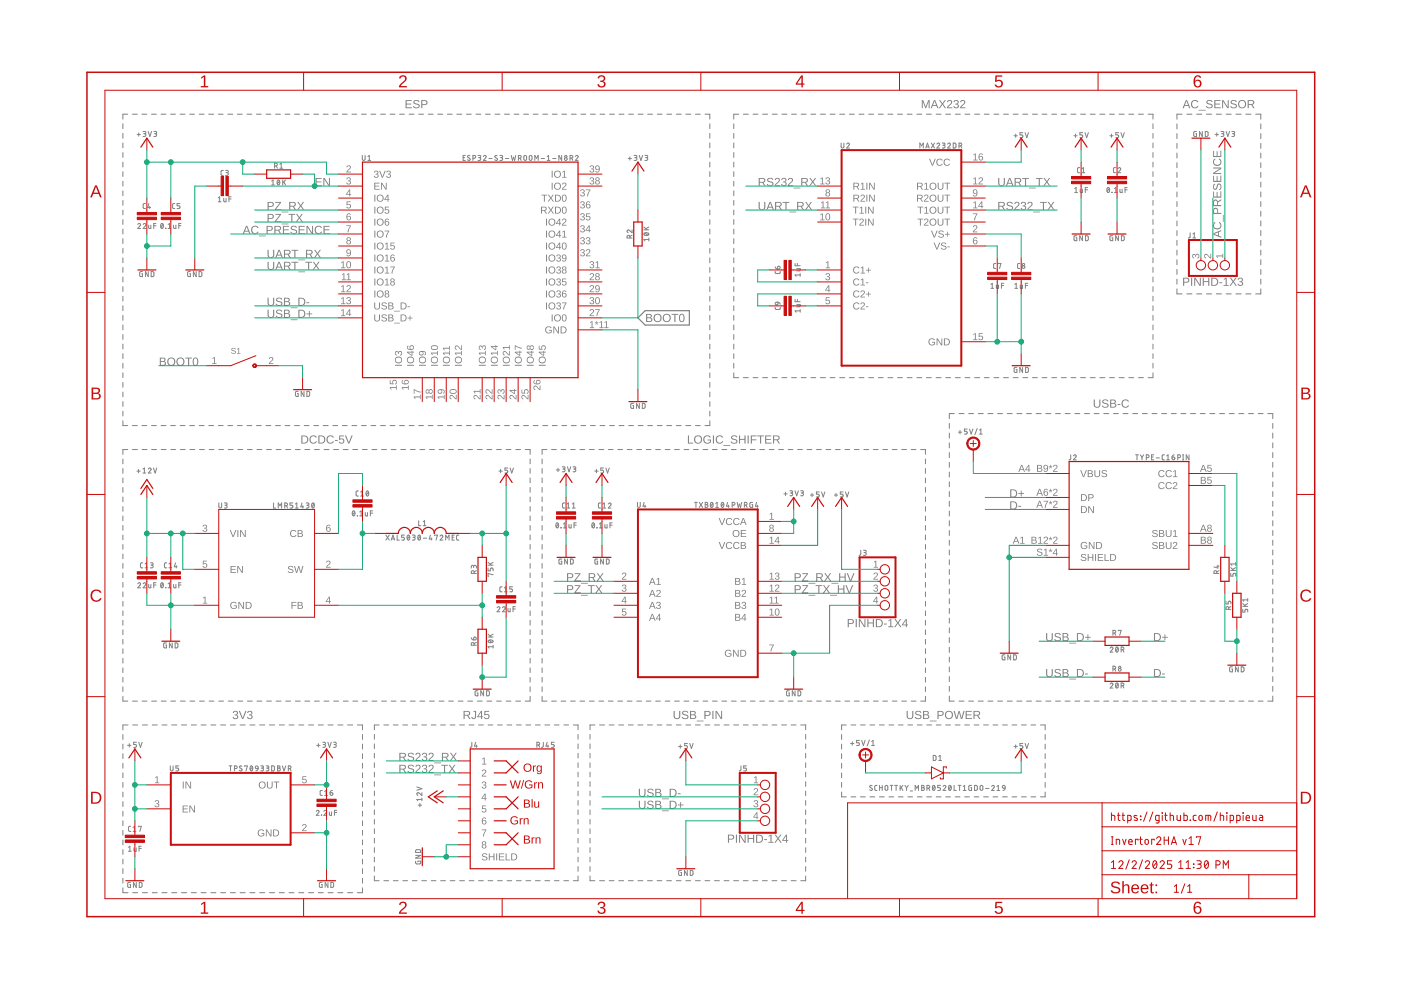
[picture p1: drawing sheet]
<svg xmlns="http://www.w3.org/2000/svg" width="297mm" height="210mm" viewBox="0 0 297 210" stroke-linecap="round" stroke-linejoin="round" font-family="sans-serif">
<g fill="none" stroke="#808080" stroke-width=".21">
<path d="M26.1 26.2v1.1M26.1 28.3v1M26.1 30.3v1M26.1 32.3v1.1M26.1 34.4v1M26.1 36.4v1M26.1 38.4v1.1M27.1 24.2h-1v1.1M28.1 24.2h1M30.1 24.2h1M32.1 24.2h1M34.1 24.2h1.1"/>
<path d="M36.2 24.2h1M38.2 24.2h1M40.2 24.2h1M42.2 24.2h1.1M44.3 24.2h1M46.3 24.2h1M48.3 24.2h1M50.3 24.2h1.1M52.4 24.2h1M54.4 24.2h1M56.4 24.2h1M58.4 24.2h1.1"/>
<path d="M60.5 24.2h1M62.5 24.2h1M64.5 24.2h1M66.5 24.2h1M68.5 24.2h1.1M70.6 24.2h1M72.6 24.2h1M74.6 24.2h1M76.6 24.2h1.1M78.7 24.2h1M80.7 24.2h1M82.7 24.2h1"/>
<path d="M84.7 24.2h1M86.7 24.2h1.1M88.8 24.2h1M90.8 24.2h1M92.8 24.2h1.1M94.8 24.2h1.1M96.9 24.2h1M98.9 24.2h1M100.9 24.2h1M102.9 24.2h1M105 24.2h1M107 24.2h1"/>
<path d="M109 24.2h1M111 24.2h1.1M113.1 24.2h1M115.1 24.2h1M117.1 24.2h1M119.1 24.2h1M121.1 24.2h1.1M123.2 24.2h1M125.2 24.2h1M127.2 24.2h1M129.2 24.2h1.1M131.3 24.2h1"/>
<path d="M133.3 24.2h1M135.3 24.2h1M137.3 24.2h1M139.4 24.2h1M141.4 24.2h1M143.4 24.2h1M145.4 24.2h1.1M147.4 24.2h1.1M149.5 24.2h1v1.1M150.5 26.2v1.1M150.5 28.3v1M150.5 30.3v1"/>
<path d="M150.5 32.3v1.1M150.5 34.4v1M150.5 36.4v1M150.5 38.4v1.1M26.1 40.5v1M26.1 42.5v1M26.1 44.5v1.1M26.1 46.6v1M26.1 48.6v1M26.1 50.6v1M26.1 52.6v1.1M26.1 54.7v1"/>
<path d="M26.1 56.7v1M26.1 58.7v1.1M150.5 40.5v1M150.5 42.5v1M150.5 44.5v1.1M150.5 46.6v1M150.5 48.6v1M150.5 50.6v1M150.5 52.6v1.1M150.5 54.7v1M150.5 56.7v1M150.5 58.7v1.1"/>
<path d="M26.1 60.8v1M26.1 62.8v1M26.1 64.8v1.1M26.1 66.9v1M26.1 68.9v1M26.1 70.9v1.1M26.1 73v1M26.1 75v1M26.1 77v1.1M26.1 79.1v1M150.5 60.8v1M150.5 62.8v1"/>
<path d="M150.5 64.8v1.1M150.5 66.9v1M150.5 68.9v1M150.5 70.9v1.1M150.5 73v1M150.5 75v1M150.5 77v1.1M150.5 79.1v1M26.1 81.1v1M26.1 83.1v1M26.1 85.2v1M26.1 87.2v1"/>
<path d="M26.1 89.2v1h1M28.1 90.2h1M30.1 90.2h1M32.1 90.2h1M34.1 90.2h1.1M36.2 90.2h1M38.2 90.2h1M40.2 90.2h1M42.2 90.2h1.1M44.3 90.2h1M46.3 90.2h1M48.3 90.2h1"/>
<path d="M50.3 90.2h1.1M52.4 90.2h1M54.4 90.2h1M56.4 90.2h1M58.4 90.2h1.1M60.5 90.2h1M62.5 90.2h1M64.5 90.2h1M66.5 90.2h1M68.5 90.2h1.1M70.6 90.2h1M72.6 90.2h1"/>
<path d="M74.6 90.2h1M76.6 90.2h1.1M78.7 90.2h1M80.7 90.2h1M82.7 90.2h1M84.7 90.2h1M86.7 90.2h1.1M88.8 90.2h1M90.8 90.2h1M92.8 90.2h1.1M94.8 90.2h1.1M96.9 90.2h1"/>
<path d="M98.9 90.2h1M100.9 90.2h1M102.9 90.2h1M105 90.2h1M107 90.2h1M109 90.2h1M111 90.2h1.1M113.1 90.2h1M115.1 90.2h1M117.1 90.2h1M119.1 90.2h1M121.1 90.2h1.1"/>
<path d="M123.2 90.2h1M125.2 90.2h1M127.2 90.2h1M129.2 90.2h1.1M131.3 90.2h1M133.3 90.2h1M135.3 90.2h1M137.3 90.2h1M139.4 90.2h1M141.4 90.2h1M143.4 90.2h1M145.4 90.2h1.1"/>
<path d="M147.4 90.2h1.1M150.5 81.1v1M150.5 83.1v1M150.5 85.2v1M150.5 87.2v1M150.5 89.2v1h-1"/>
</g>
<path d="M86 21.2h1.3v.2h-1.1v.6h1v.2h-1v.6h1.1v.1h-1.3zM87.8 21.3a.8 .8 0 0 1 1.2 .3h-.3a.4 .4 0 0 0-.5-.3 .4 .4 0 0 0-.2 .5l.1 .1a.57 .57 0 0 1 .8 .3 .57 .57 0 0 1-.2 .7l-.4 .1a.63 .63 0 0 1-.7-.5h.2a.46 .46 0 0 0 .5 .3 .46 .46 0 0 0 .4-.5l-.5-.1a.49 .49 0 0 1-.5-.3 .49 .49 0 0 1 .1-.6zM89.3 21.2h.7a.53 .53 0 0 1 .6 .5 .53 .53 0 0 1-.5 .6h-.6v.6h-.2zM89.5 21.4v.7h.7a.35 .35 0 0 0 0-.6z" fill="#808080"/>
<g fill="none" stroke="#808080" stroke-width=".21">
<path d="M201.3 89.8v1M201.3 91.8v1.1M201.3 93.9v1.1M201.3 95.9v1.1M201.3 98v1.1M202.3 87.7h-1v1.1M203.3 87.7h1.1M205.4 87.7h1M207.4 87.7h1.1M209.5 87.7h1M211.5 87.7h1.1M213.6 87.7h1"/>
<path d="M215.6 87.7h1.1M217.7 87.7h1M219.7 87.7h1M221.7 87.7h1.1M223.8 87.7h1M225.8 87.7h1.1M227.9 87.7h1M229.9 87.7h1.1M232 87.7h1M234 87.7h1.1M236.1 87.7h1M238.1 87.7h1.1"/>
<path d="M240.2 87.7h1M242.2 87.7h1M244.2 87.7h1.1M246.3 87.7h1.1M248.3 87.7h1.1M250.4 87.7h1M252.4 87.7h1.1M254.5 87.7h1M256.5 87.7h1.1M258.6 87.7h1M260.6 87.7h1.1M262.7 87.7h1"/>
<path d="M264.7 87.7h1.1M266.8 87.7h1M268.8 87.7h1.1v1.1M269.9 89.8v1M269.9 91.8v1.1M269.9 93.9v1.1M269.9 95.9v1.1M269.9 98v1.1M201.3 100.1v1.1M201.3 102.2v1M201.3 104.2v1.1M201.3 106.3v1.1"/>
<path d="M201.3 108.4v1M201.3 110.4v1.1M201.3 112.5v1M201.3 114.5v1.1M201.3 116.6v1.1M201.3 118.7v1M269.9 100.1v1.1M269.9 102.2v1M269.9 104.2v1.1M269.9 106.3v1.1M269.9 108.4v1M269.9 110.4v1.1"/>
<path d="M269.9 112.5v1M269.9 114.5v1.1M269.9 116.6v1.1M269.9 118.7v1M201.3 120.7v1.1M201.3 122.8v1.1M201.3 124.9v1M201.3 126.9v1.1M201.3 129v1.1M201.3 131.1v1M201.3 133.1v1.1M201.3 135.2v1"/>
<path d="M201.3 137.2v1.1M201.3 139.3v1.1M269.9 120.7v1.1M269.9 122.8v1.1M269.9 124.9v1M269.9 126.9v1.1M269.9 129v1.1M269.9 131.1v1M269.9 133.1v1.1M269.9 135.2v1M269.9 137.2v1.1M269.9 139.3v1.1"/>
<path d="M201.3 141.4v1.1M201.3 143.4v1.1M201.3 145.5v1.1M201.3 147.6v1.1h1M203.3 148.7h1.1M205.4 148.7h1M207.4 148.7h1.1M209.5 148.7h1M211.5 148.7h1.1M213.6 148.7h1M215.6 148.7h1.1M217.7 148.7h1"/>
<path d="M219.7 148.7h1M221.7 148.7h1.1M223.8 148.7h1M225.8 148.7h1.1M227.9 148.7h1M229.9 148.7h1.1M232 148.7h1M234 148.7h1.1M236.1 148.7h1M238.1 148.7h1.1M240.2 148.7h1M242.2 148.7h1"/>
<path d="M244.2 148.7h1.1M246.3 148.7h1.1M248.3 148.7h1.1M250.4 148.7h1M252.4 148.7h1.1M254.5 148.7h1M256.5 148.7h1.1M258.6 148.7h1M260.6 148.7h1.1M262.7 148.7h1M264.7 148.7h1.1M266.8 148.7h1"/>
<path d="M269.9 141.4v1.1M269.9 143.4v1.1M269.9 145.5v1.1M269.9 147.6v1.1h-1.1"/>
</g>
<path d="M231.9 84.7h.2v1.1a.48 .48 0 0 0 .5 .5 .48 .48 0 0 0 .5-.5v-1.1h.2v1.1a.71 .71 0 0 1-.7 .7 .71 .71 0 0 1-.7-.7zM233.9 84.8a.8 .8 0 0 1 1.1 .3h-.2a.4 .4 0 0 0-.5-.3 .4 .4 0 0 0-.3 .5l.2 .1a.57 .57 0 0 1 .7 .3 .57 .57 0 0 1-.2 .7l-.4 .1a.63 .63 0 0 1-.7-.5h.2a.46 .46 0 0 0 .6 .3 .46 .46 0 0 0 .3-.5l-.4-.2a.49 .49 0 0 1-.5-.2 .49 .49 0 0 1 .1-.6zM235.4 84.7l1.1 .2 .1 .4-.3 .2a.47 .47 0 0 1 .4 .6 .47 .47 0 0 1-.6 .3h-.7zM235.6 84.9v.5l.7-.1v-.3zM235.6 85.6v.6h.6l.2-.1-.1-.4zM236.9 85.7h.7v.2h-.7zM238 84.9a.86 .86 0 0 1 1.4 .2l-.3 .1a.63 .63 0 0 0-.9-.1 .63 .63 0 0 0 0 1 .63 .63 0 0 0 1-.2l.2 .1a.88 .88 0 0 1-1.3 .3 .88 .88 0 0 1-.1-1.4z" fill="#808080"/>
<g fill="none" stroke="#808080" stroke-width=".21">
<path d="M155.6 26.2v1.1M155.6 28.3v1M155.6 30.3v1M155.6 32.3v1.1M155.6 34.4v1M155.6 36.4v1M155.6 38.4v1.1M156.6 24.2h-1v1.1M157.6 24.2h1.1M159.7 24.2h1M161.7 24.2h1.1M163.7 24.2h1.1"/>
<path d="M165.8 24.2h1M167.8 24.2h1.1M169.9 24.2h1M171.9 24.2h1.1M173.9 24.2h1.1M176 24.2h1M178 24.2h1.1M180.1 24.2h1M182.1 24.2h1.1M184.2 24.2h1M186.2 24.2h1.1M188.3 24.2h1"/>
<path d="M190.3 24.2h1M192.3 24.2h1.1M194.4 24.2h1M196.4 24.2h1.1M198.5 24.2h1M200.5 24.2h1M202.6 24.2h1M204.6 24.2h1M206.7 24.2h1M208.7 24.2h1M210.7 24.2h1.1M212.8 24.2h1"/>
<path d="M214.8 24.2h1.1M216.9 24.2h1M218.9 24.2h1M220.9 24.2h1.1M223 24.2h1M225 24.2h1.1M227.1 24.2h1M229.1 24.2h1.1M231.2 24.2h1M233.2 24.2h1.1M235.2 24.2h1.1M237.3 24.2h1"/>
<path d="M239.3 24.2h1.1M241.4 24.2h1M243.4 24.2h1.1v1.1M244.5 26.2v1.1M244.5 28.3v1M244.5 30.3v1M244.5 32.3v1.1M244.5 34.4v1M244.5 36.4v1M244.5 38.4v1.1M155.6 40.5v1M155.6 42.5v1"/>
<path d="M155.6 44.5v1.1M155.6 46.5v1.1M155.6 48.6v1M155.6 50.6v1M155.6 52.6v1.1M155.6 54.7v1M155.6 56.7v1M155.6 58.7v1.1M244.5 40.5v1M244.5 42.5v1M244.5 44.5v1.1M244.5 46.5v1.1"/>
<path d="M244.5 48.6v1M244.5 50.6v1M244.5 52.6v1.1M244.5 54.7v1M244.5 56.7v1M244.5 58.7v1.1M155.6 60.8v1M155.6 62.8v1M155.6 64.8v1.1M155.6 66.9v1M155.6 68.9v1M155.6 70.9v1.1"/>
<path d="M155.6 73v1M155.6 75v1M155.6 77v1M155.6 79.1v1h1M244.5 60.8v1M244.5 62.8v1M244.5 64.8v1.1M244.5 66.9v1M244.5 68.9v1M244.5 70.9v1.1M244.5 73v1M244.5 75v1"/>
<path d="M244.5 77v1M244.5 79.1v1h-1.1M157.6 80.1h1.1M159.7 80.1h1M161.7 80.1h1.1M163.7 80.1h1.1M165.8 80.1h1M167.8 80.1h1.1M169.9 80.1h1M171.9 80.1h1.1M173.9 80.1h1.1M176 80.1h1"/>
<path d="M178 80.1h1.1M180.1 80.1h1M182.1 80.1h1.1M184.2 80.1h1M186.2 80.1h1.1M188.3 80.1h1M190.3 80.1h1M192.3 80.1h1.1M194.4 80.1h1M196.4 80.1h1.1M198.5 80.1h1M200.5 80.1h1"/>
<path d="M202.6 80.1h1M204.6 80.1h1M206.7 80.1h1M208.7 80.1h1M210.7 80.1h1.1M212.8 80.1h1M214.8 80.1h1.1M216.9 80.1h1M218.9 80.1h1M220.9 80.1h1.1M223 80.1h1M225 80.1h1.1"/>
<path d="M227.1 80.1h1M229.1 80.1h1.1M231.2 80.1h1M233.2 80.1h1.1M235.2 80.1h1.1M237.3 80.1h1M239.3 80.1h1.1M241.4 80.1h1"/>
</g>
<path d="M195.4 21.2h.3l.6 1.5 .5-1.5h.3v1.7h-.2v-1.5l-.5 1.5h-.2l-.6-1.5v1.5h-.2zM198 21.2h.3l.7 1.7h-.3l-.2-.5h-.7l-.2 .5h-.3zM198.1 21.4l-.3 .9h.7zM199.1 21.2h.2l.5 .7 .5-.7h.2l-.5 .8 .6 .9h-.3l-.5-.7-.5 .7h-.3l.7-.8zM201 21.3a.55 .55 0 0 1 .8 .1 .55 .55 0 0 1-.3 .8l-.5 .6h.9v.1h-1.1v-.2l.5-.5a.37 .37 0 0 0 .3-.5 .37 .37 0 0 0-.6-.1l-.2 .1zM202.3 21.3a.5 .5 0 0 1 .8 0 .5 .5 0 0 1-.2 .8 .51 .51 0 0 1 .2 .8 .51 .51 0 0 1-.8 0l-.2-.4h.3a.35 .35 0 0 0 .4 .3 .35 .35 0 0 0 .2-.6h-.5v-.2a.33 .33 0 0 0 .5-.2 .33 .33 0 0 0-.2-.4 .33 .33 0 0 0-.4 .3l-.2-.1zM203.7 21.3a.55 .55 0 0 1 .9 .1 .55 .55 0 0 1-.3 .8l-.5 .6h.9v.1h-1.2l.1-.2 .5-.5a.37 .37 0 0 0 .3-.5 .37 .37 0 0 0-.6-.1l-.2 .1z" fill="#808080"/>
<g fill="none" stroke="#808080" stroke-width=".21">
<path d="M26.1 155.7v1.1M26.1 157.8v1M26.1 159.8v1M27.1 153.7h-1v1M28.1 153.7h1.1M30.2 153.7h1.1M32.3 153.7h1M34.3 153.7h1.1M36.4 153.7h1.1M38.5 153.7h1.1M40.6 153.7h1M42.6 153.7h1.1"/>
<path d="M44.7 153.7h1.1M46.8 153.7h1M48.9 153.7h1M50.9 153.7h1.1M53 153.7h1.1M55.1 153.7h1M57.1 153.7h1.1M59.2 153.7h1.1M61.3 153.7h1M63.4 153.7h1M65.4 153.7h1.1M67.5 153.7h1.1"/>
<path d="M69.6 153.7h1M71.6 153.7h1.1M73.7 153.7h1.1M75.8 153.7h1.1v1M76.9 155.7v1.1M76.9 157.8v1M76.9 159.8v1M26.1 161.8v1.1M26.1 163.9v1M26.1 165.9v1M26.1 167.9v1.1M26.1 170v1"/>
<path d="M26.1 172v1M26.1 174v1.1M26.1 176.1v1M26.1 178.1v1M76.9 161.8v1.1M76.9 163.9v1M76.9 165.9v1M76.9 167.9v1.1M76.9 170v1M76.9 172v1M76.9 174v1.1M76.9 176.1v1"/>
<path d="M76.9 178.1v1M26.1 180.1v1M26.1 182.2v1M26.1 184.2v1M26.1 186.2v1M26.1 188.2v1.1h1M28.1 189.3h1.1M30.2 189.3h1.1M32.3 189.3h1M34.3 189.3h1.1M36.4 189.3h1.1M38.5 189.3h1.1"/>
<path d="M40.6 189.3h1M42.6 189.3h1.1M44.7 189.3h1.1M46.8 189.3h1M48.9 189.3h1M50.9 189.3h1.1M53 189.3h1.1M55.1 189.3h1M57.1 189.3h1.1M59.2 189.3h1.1M61.3 189.3h1M63.4 189.3h1"/>
<path d="M65.4 189.3h1.1M67.5 189.3h1.1M69.6 189.3h1M71.6 189.3h1.1M73.7 189.3h1.1M76.9 180.1v1M76.9 182.2v1M76.9 184.2v1M76.9 186.2v1M76.9 188.2v1.1h-1.1"/>
</g>
<path d="M49.5 150.8a.5 .5 0 0 1 .8 0 .5 .5 0 0 1-.2 .8 .51 .51 0 0 1 .2 .8 .51 .51 0 0 1-.8 0l-.2-.4h.2a.35 .35 0 0 0 .5 .3 .35 .35 0 0 0 .2-.5l-.5-.1v-.2a.33 .33 0 0 0 .5-.2 .33 .33 0 0 0-.2-.4 .33 .33 0 0 0-.4 .3h-.2zM50.6 150.7h.3l.6 1.5 .5-1.5h.3l-.7 1.8h-.3zM52.6 150.8a.5 .5 0 0 1 .8 0 .5 .5 0 0 1-.2 .8 .51 .51 0 0 1 .2 .8 .51 .51 0 0 1-.8 0l-.2-.4h.2a.35 .35 0 0 0 .5 .3 .35 .35 0 0 0 .1-.5l-.4-.1v-.2a.33 .33 0 0 0 .5-.2 .33 .33 0 0 0-.3-.4 .33 .33 0 0 0-.4 .3h-.2z" fill="#808080"/>
<g fill="none" stroke="#808080" stroke-width=".21">
<path d="M178.4 155.7v1.1M178.4 157.8v1M178.4 159.8v1M179.4 153.7h-1v1M180.4 153.7h1M182.4 153.7h1.1M184.4 153.7h1.1M186.5 153.7h1M188.5 153.7h1M190.5 153.7h1M192.5 153.7h1M194.5 153.7h1"/>
<path d="M196.5 153.7h1M198.5 153.7h1M200.5 153.7h1M202.5 153.7h1M204.5 153.7h1M206.5 153.7h1M208.6 153.7h.9M210.5 153.7h1.1M212.6 153.7h1M214.6 153.7h1M216.6 153.7h1M218.6 153.7h1"/>
<path d="M220.6 153.7h1v1M221.6 155.7v1.1M221.6 157.8v1M221.6 159.8v1M178.4 161.8v1.1M178.4 163.9v1M178.4 165.9v1M178.4 167.9v1.1h1M180.4 169h1M182.4 169h1.1M184.4 169h1.1M186.5 169h1"/>
<path d="M188.5 169h1M190.5 169h1M192.5 169h1M194.5 169h1M196.5 169h1M198.5 169h1M200.5 169h1M202.5 169h1M204.5 169h1M206.5 169h1M208.6 169h.9M210.5 169h1.1"/>
<path d="M212.6 169h1M214.6 169h1M216.6 169h1M218.6 169h1M221.6 161.8v1.1M221.6 163.9v1M221.6 165.9v1M221.6 167.9v1.1h-1"/>
</g>
<path d="M192.2 150.7h.3v1.1a.48 .48 0 0 0 .4 .5 .48 .48 0 0 0 .5-.5v-1.1h.2v1.1a.71 .71 0 0 1-.7 .7 .71 .71 0 0 1-.7-.7zM194.2 150.8a.8 .8 0 0 1 1.1 .3h-.2a.4 .4 0 0 0-.5-.3 .4 .4 0 0 0-.2 .5l.1 .1a.57 .57 0 0 1 .8 .3 .57 .57 0 0 1-.2 .7l-.4 .1a.63 .63 0 0 1-.7-.5h.2a.46 .46 0 0 0 .5 .3 .46 .46 0 0 0 .4-.5l-.5-.1a.49 .49 0 0 1-.5-.3 .49 .49 0 0 1 .1-.6zM195.7 150.7l1.2 .2v.4l-.3 .2a.47 .47 0 0 1 .4 .6 .47 .47 0 0 1-.6 .4h-.7zM195.9 150.9v.6l.8-.2-.1-.3zM195.9 151.6v.7l.7-.1 .2-.1-.2-.4zM197.1 152.8h1.5v.1h-1.5zM198.8 150.7h.7a.53 .53 0 0 1 .6 .6 .53 .53 0 0 1-.6 .5h-.5v.7h-.2zM199 150.9v.7h.7a.35 .35 0 0 0 0-.6zM200.3 151.6a.89 .89 0 0 1 1.7 0 .89 .89 0 0 1-1.7 0zM200.7 151.1a.7 .7 0 0 0 .2 1.1 .7 .7 0 0 0 1-.6 .7 .7 0 0 0-.9-.7zM202.2 150.7h.2l.4 1.5 .4-1.5h.3l.4 1.5 .4-1.5h.2l-.5 1.8h-.3l-.4-1.5-.3 1.5h-.3zM204.7 150.7h1.3v.2h-1v.6h1v.2h-1v.6h1.1v.2h-1.4zM206.4 150.7h.8a.5 .5 0 0 1 .6 .4 .5 .5 0 0 1-.4 .6l.5 .8h-.3l-.4-.8h-.6v.8h-.2zM206.6 150.9v.7h.6a.32 .32 0 0 0 .4-.4 .32 .32 0 0 0-.4-.3z" fill="#808080"/>
<g fill="none" stroke="#808080" stroke-width=".21">
<path d="M79.4 155.7v1M79.4 157.7v1M79.4 159.7v1M80.4 153.7h-1v1M81.4 153.7h1M83.4 153.7h1M85.4 153.7h1M87.4 153.7h1M89.4 153.7h1M91.4 153.7h1M93.4 153.7h1M95.4 153.7h1.1"/>
<path d="M97.5 153.7h1M99.5 153.7h1M101.5 153.7h1M103.5 153.7h1M105.5 153.7h1M107.5 153.7h1M109.5 153.7h1M111.5 153.7h1M113.5 153.7h1M115.5 153.7h1M117.5 153.7h1M119.5 153.7h1"/>
<path d="M121.6 153.7h1v1M122.6 155.7v1M122.6 157.7v1M122.6 159.7v1M79.4 161.7v1M79.4 163.7v1M79.4 165.7v1M79.4 167.7v1M79.4 169.7v1M79.4 171.7v1M79.4 173.7v1M79.4 175.7v1"/>
<path d="M79.4 177.7v1M79.4 179.7v1M122.6 161.7v1M122.6 163.7v1M122.6 165.7v1M122.6 167.7v1M122.6 169.7v1M122.6 171.7v1M122.6 173.7v1M122.6 175.7v1M122.6 177.7v1M122.6 179.7v1"/>
<path d="M79.4 181.7v1M79.4 183.7v1M79.4 185.7v1h1M81.4 186.7h1M83.4 186.7h1M85.4 186.7h1M87.4 186.7h1M89.4 186.7h1M91.4 186.7h1M93.4 186.7h1M95.4 186.7h1.1M97.5 186.7h1"/>
<path d="M99.5 186.7h1M101.5 186.7h1M103.5 186.7h1M105.5 186.7h1M107.5 186.7h1M109.5 186.7h1M111.5 186.7h1M113.5 186.7h1M115.5 186.7h1M117.5 186.7h1M119.5 186.7h1M122.6 181.7v1"/>
<path d="M122.6 183.7v1M122.6 185.7v1h-1"/>
</g>
<path d="M98.3 150.7h.8a.5 .5 0 0 1 .6 .4 .5 .5 0 0 1-.4 .6l.5 .8h-.3l-.5-.8h-.5v.8h-.2zM98.5 150.9v.7h.6a.32 .32 0 0 0 .4-.4 .32 .32 0 0 0-.4-.3zM100.4 150.7h.5v1.2a.51 .51 0 0 1-.4 .6 .51 .51 0 0 1-.6-.5h.2a.29 .29 0 0 0 .3 .3 .29 .29 0 0 0 .3-.4v-1h-.3zM102 150.7h.2v1.2h.2v.2h-.2v.4h-.2v-.4h-.8zM102 151l-.6 .9h.6zM102.7 150.7h1v.2h-.8v.6a.59 .59 0 0 1 .8 .2 .59 .59 0 0 1-.3 .8 .59 .59 0 0 1-.8-.4l.2-.1a.38 .38 0 0 0 .6 .2 .38 .38 0 0 0 .1-.6 .38 .38 0 0 0-.6 .1h-.2z" fill="#808080"/>
<g fill="none" stroke="#808080" stroke-width=".21">
<path d="M26.1 97.3v1M26.1 99.3v1.1M27.1 95.3h-1v1M28.1 95.3h1M30.1 95.3h1.1M32.2 95.3h1M34.2 95.3h1M36.2 95.3h1M38.2 95.3h1.1M40.3 95.3h1M42.3 95.3h1M44.3 95.3h1.1"/>
<path d="M46.4 95.3h1M48.4 95.3h1M50.4 95.3h1.1M52.5 95.3h1M54.5 95.3h1M56.5 95.3h1.1M58.5 95.3h1.1M60.6 95.3h1M62.6 95.3h1M64.6 95.3h1.1M66.7 95.3h1M68.7 95.3h1"/>
<path d="M70.7 95.3h1.1M72.8 95.3h1M74.8 95.3h1M76.8 95.3h1.1M78.9 95.3h1M80.9 95.3h1M82.9 95.3h1.1M85 95.3h1M87 95.3h1M89 95.3h1.1M91.1 95.3h1M93.1 95.3h1"/>
<path d="M95.1 95.3h1M97.2 95.3h1M99.2 95.3h1M101.2 95.3h1M103.3 95.3h1M105.3 95.3h1M107.3 95.3h1M109.3 95.3h1.1M111.4 95.3h1v1M112.4 97.3v1M112.4 99.3v1.1M26.1 101.3v1.1"/>
<path d="M26.1 103.4v1M26.1 105.4v1M26.1 107.4v1M26.1 109.4v1M26.1 111.4v1M26.1 113.4v1M26.1 115.4v1.1M26.1 117.5v1M26.1 119.5v1M112.4 101.3v1.1M112.4 103.4v1M112.4 105.4v1"/>
<path d="M112.4 107.4v1M112.4 109.4v1M112.4 111.4v1M112.4 113.4v1M112.4 115.4v1.1M112.4 117.5v1M112.4 119.5v1M26.1 121.5v1M26.1 123.5v1M26.1 125.5v1M26.1 127.5v1M26.1 129.5v1"/>
<path d="M26.1 131.5v1M26.1 133.5v1.1M26.1 135.6v1M26.1 137.6v1M26.1 139.6v1M112.4 121.5v1M112.4 123.5v1M112.4 125.5v1M112.4 127.5v1M112.4 129.5v1M112.4 131.5v1M112.4 133.5v1.1"/>
<path d="M112.4 135.6v1M112.4 137.6v1M112.4 139.6v1M26.1 141.6v1M26.1 143.6v1M26.1 145.6v1M26.1 147.6v1.1h1M28.1 148.7h1M30.1 148.7h1.1M32.2 148.7h1M34.2 148.7h1M36.2 148.7h1"/>
<path d="M38.2 148.7h1.1M40.3 148.7h1M42.3 148.7h1M44.3 148.7h1.1M46.4 148.7h1M48.4 148.7h1M50.4 148.7h1.1M52.5 148.7h1M54.5 148.7h1M56.5 148.7h1.1M58.5 148.7h1.1M60.6 148.7h1"/>
<path d="M62.6 148.7h1M64.6 148.7h1.1M66.7 148.7h1M68.7 148.7h1M70.7 148.7h1.1M72.8 148.7h1M74.8 148.7h1M76.8 148.7h1.1M78.9 148.7h1M80.9 148.7h1M82.9 148.7h1.1M85 148.7h1"/>
<path d="M87 148.7h1M89 148.7h1.1M91.1 148.7h1M93.1 148.7h1M95.1 148.7h1M97.2 148.7h1M99.2 148.7h1M101.2 148.7h1M103.3 148.7h1M105.3 148.7h1M107.3 148.7h1M109.3 148.7h1.1"/>
<path d="M112.4 141.6v1M112.4 143.6v1M112.4 145.6v1M112.4 147.6v1.1h-1"/>
</g>
<path d="M63.9 92.3h.6a.86 .86 0 0 1 .9 .9 .86 .86 0 0 1-.9 .8h-.6zM64.1 92.5v1.4a.73 .73 0 0 0 1-.7 .73 .73 0 0 0-1-.7zM65.8 92.5a.86 .86 0 0 1 1.4 .2l-.2 .1a.63 .63 0 0 0-1 0 .63 .63 0 0 0 .1 .9 .63 .63 0 0 0 .9-.2l.2 .1a.88 .88 0 0 1-1.3 .3 .88 .88 0 0 1-.1-1.4zM67.5 92.3h.6a.86 .86 0 0 1 .9 .9 .86 .86 0 0 1-.9 .8h-.6zM67.7 92.5v1.4a.73 .73 0 0 0 1-.7 .73 .73 0 0 0-1-.7zM69.4 92.5a.86 .86 0 0 1 1.4 .2l-.2 .1a.63 .63 0 0 0-1 0 .63 .63 0 0 0 .1 .9 .63 .63 0 0 0 .9-.2l.2 .1a.88 .88 0 0 1-1.3 .3 .88 .88 0 0 1-.1-1.4zM71 93.3h.6v.2h-.6zM71.9 92.3h1v.2h-.8v.6a.59 .59 0 0 1 .8 .2 .59 .59 0 0 1-.3 .8 .59 .59 0 0 1-.8-.4l.2-.1a.38 .38 0 0 0 .6 .2 .38 .38 0 0 0 .1-.6 .38 .38 0 0 0-.6 .1h-.2zM73.1 92.3h.3l.6 1.5 .5-1.5h.3l-.7 1.7h-.3z" fill="#808080"/>
<g fill="none" stroke="#808080" stroke-width=".21">
<path d="M125.1 155.7v1M125.1 157.7v1M125.1 159.7v1M126.1 153.7h-1v1M127.1 153.7h1.1M129.2 153.7h1M131.2 153.7h1M133.2 153.7h1.1M135.3 153.7h1M137.3 153.7h1M139.3 153.7h1M141.4 153.7h1"/>
<path d="M143.4 153.7h1M145.4 153.7h1M147.4 153.7h1.1M149.5 153.7h1M151.5 153.7h1M153.5 153.7h1.1M155.6 153.7h1M157.6 153.7h1M159.6 153.7h1.1M161.6 153.7h1.1M163.7 153.7h1M165.7 153.7h1.1"/>
<path d="M167.7 153.7h1.1M169.8 153.7h1v1M170.8 155.7v1M170.8 157.7v1M170.8 159.7v1M125.1 161.7v1M125.1 163.7v1M125.1 165.7v1M125.1 167.7v1M125.1 169.7v1M125.1 171.7v1M125.1 173.7v1"/>
<path d="M125.1 175.7v1M125.1 177.7v1M125.1 179.7v1M170.8 161.7v1M170.8 163.7v1M170.8 165.7v1M170.8 167.7v1M170.8 169.7v1M170.8 171.7v1M170.8 173.7v1M170.8 175.7v1M170.8 177.7v1"/>
<path d="M170.8 179.7v1M125.1 181.7v1M125.1 183.7v1M125.1 185.7v1h1M127.1 186.7h1.1M129.2 186.7h1M131.2 186.7h1M133.2 186.7h1.1M135.3 186.7h1M137.3 186.7h1M139.3 186.7h1M141.4 186.7h1"/>
<path d="M143.4 186.7h1M145.4 186.7h1M147.4 186.7h1.1M149.5 186.7h1M151.5 186.7h1M153.5 186.7h1.1M155.6 186.7h1M157.6 186.7h1M159.6 186.7h1.1M161.6 186.7h1.1M163.7 186.7h1M165.7 186.7h1.1"/>
<path d="M167.7 186.7h1.1M170.8 181.7v1M170.8 183.7v1M170.8 185.7v1h-1"/>
</g>
<path d="M142.8 150.7h.2v1.1a.48 .48 0 0 0 .5 .5 .48 .48 0 0 0 .5-.5v-1.1h.2v1.1a.71 .71 0 0 1-.7 .7 .71 .71 0 0 1-.7-.7zM144.8 150.8a.8 .8 0 0 1 1.1 .3h-.2a.4 .4 0 0 0-.5-.3 .4 .4 0 0 0-.3 .5l.2 .1a.57 .57 0 0 1 .7 .3 .57 .57 0 0 1-.2 .7l-.3 .1a.63 .63 0 0 1-.8-.5h.3a.46 .46 0 0 0 .5 .3 .46 .46 0 0 0 .4-.5l-.5-.1a.49 .49 0 0 1-.5-.3 .49 .49 0 0 1 .1-.6zM146.3 150.7l1.2 .2v.4l-.3 .2a.47 .47 0 0 1 .4 .6 .47 .47 0 0 1-.6 .4h-.7zM146.5 150.9v.6l.8-.2-.1-.3zM146.5 151.6v.7l.7-.1 .2-.1-.2-.4zM147.7 152.8h1.5v.1h-1.5zM149.3 150.7h.8a.53 .53 0 0 1 .6 .6 .53 .53 0 0 1-.6 .5h-.5v.7h-.3zM149.6 150.9v.7h.7a.35 .35 0 0 0 0-.6zM151 150.7h.3v1.8h-.3zM151.7 150.7h.3l.9 1.5v-1.5h.2v1.8h-.3l-.9-1.5v1.5h-.2z" fill="#808080"/>
<g fill="none" stroke="#808080" stroke-width=".21">
<path d="M114.9 97.3v1M114.9 99.3v1.1M116 95.3h-1.1v1M116.9 95.3h1.1M119 95.3h1M121 95.3h1M123 95.3h1M125 95.3h1M127 95.3h1M129 95.3h1M131 95.3h1M133 95.3h1"/>
<path d="M135 95.3h1M137 95.3h1M139 95.3h1M141 95.3h1M143 95.3h1M145 95.3h1M147 95.3h1M149.1 95.3h1M151 95.3h1.1M153.1 95.3h1M155.1 95.3h1M157.1 95.3h1"/>
<path d="M159.1 95.3h1M161.1 95.3h1M163.1 95.3h1M165.1 95.3h1M167.1 95.3h1M169.1 95.3h1M171.1 95.3h1M173.1 95.3h1M175.1 95.3h1M177.1 95.3h1M179.2 95.3h.9M181.1 95.3h1.1"/>
<path d="M183.2 95.3h1M185.2 95.3h1M187.2 95.3h1M189.2 95.3h1M191.2 95.3h1M193.2 95.3h1M195.2 95.3h1v1M196.2 97.3v1M196.2 99.3v1.1M114.9 101.3v1.1M114.9 103.4v1M114.9 105.4v1"/>
<path d="M114.9 107.4v1M114.9 109.4v1M114.9 111.4v1M114.9 113.4v1M114.9 115.4v1.1M114.9 117.5v1M114.9 119.5v1M196.2 101.3v1.1M196.2 103.4v1M196.2 105.4v1M196.2 107.4v1M196.2 109.4v1"/>
<path d="M196.2 111.4v1M196.2 113.4v1M196.2 115.4v1.1M196.2 117.5v1M196.2 119.5v1M114.9 121.5v1M114.9 123.5v1M114.9 125.5v1M114.9 127.5v1M114.9 129.5v1M114.9 131.5v1M114.9 133.5v1.1"/>
<path d="M114.9 135.6v1M114.9 137.6v1M114.9 139.6v1M196.2 121.5v1M196.2 123.5v1M196.2 125.5v1M196.2 127.5v1M196.2 129.5v1M196.2 131.5v1M196.2 133.5v1.1M196.2 135.6v1M196.2 137.6v1"/>
<path d="M196.2 139.6v1M114.9 141.6v1M114.9 143.6v1M114.9 145.6v1M114.9 147.6v1.1h1.1M116.9 148.7h1.1M119 148.7h1M121 148.7h1M123 148.7h1M125 148.7h1M127 148.7h1M129 148.7h1"/>
<path d="M131 148.7h1M133 148.7h1M135 148.7h1M137 148.7h1M139 148.7h1M141 148.7h1M143 148.7h1M145 148.7h1M147 148.7h1M149.1 148.7h1M151 148.7h1.1M153.1 148.7h1"/>
<path d="M155.1 148.7h1M157.1 148.7h1M159.1 148.7h1M161.1 148.7h1M163.1 148.7h1M165.1 148.7h1M167.1 148.7h1M169.1 148.7h1M171.1 148.7h1M173.1 148.7h1M175.1 148.7h1M177.1 148.7h1"/>
<path d="M179.2 148.7h.9M181.1 148.7h1.1M183.2 148.7h1M185.2 148.7h1M187.2 148.7h1M189.2 148.7h1M191.2 148.7h1M193.2 148.7h1M196.2 141.6v1M196.2 143.6v1M196.2 145.6v1M196.2 147.6v1.1h-1"/>
</g>
<path d="M145.8 92.3h.3v1.6h.9v.1h-1.2zM147.1 93.2a.9 .9 0 0 1 1.8 0 .9 .9 0 0 1-1.8 0zM147.5 92.7a.7 .7 0 0 0 .2 1.1 .7 .7 0 0 0 1-.6 .7 .7 0 0 0-.9-.7zM149.3 92.5a.9 .9 0 0 1 1.4 .2l-.2 .1a.68 .68 0 0 0-1-.1 .68 .68 0 0 0 0 1 .68 .68 0 0 0 .9 .1l.1-.4h-.5v-.2h.7v.6a.94 .94 0 0 1-1.3 .1 .94 .94 0 0 1-.1-1.4zM151.1 92.3h.3v1.7h-.3zM152 92.5a.86 .86 0 0 1 1.3 .2l-.2 .1a.63 .63 0 0 0-1 0 .63 .63 0 0 0 .1 .9 .63 .63 0 0 0 .9-.2l.2 .1a.88 .88 0 0 1-1.3 .3 .88 .88 0 0 1 0-1.4zM153.4 94.4h1.4v.1h-1.4zM155.2 92.4a.8 .8 0 0 1 1.1 .3h-.2a.4 .4 0 0 0-.5-.3 .4 .4 0 0 0-.3 .5l.2 .1a.57 .57 0 0 1 .7 .3 .57 .57 0 0 1-.2 .7l-.4 .1a.63 .63 0 0 1-.7-.5h.2a.46 .46 0 0 0 .6 .3 .46 .46 0 0 0 .3-.5l-.4-.1a.49 .49 0 0 1-.5-.3 .49 .49 0 0 1 .1-.6zM156.7 92.3h.2v.8h.9v-.8h.3v1.7h-.3v-.7h-.9v.7h-.2zM158.5 92.3h.2v1.7h-.2zM159.2 92.3h1.2v.2h-1v.7h1v.2h-1v.6h-.2zM160.6 92.3h1.4v.2h-.6v1.5h-.3v-1.5h-.5zM162.2 92.3h1.3v.2h-1v.6h1v.2h-1v.6h1.1v.1h-1.4zM163.9 92.3h.8a.5 .5 0 0 1 .6 .4 .5 .5 0 0 1-.4 .6l.5 .7h-.3l-.4-.7h-.6v.7h-.2zM164.1 92.5v.7h.6a.32 .32 0 0 0 .4-.4 .32 .32 0 0 0-.4-.3z" fill="#808080"/>
<g fill="none" stroke="#808080" stroke-width=".21">
<path d="M249.5 26.3v1M249.5 28.3v1.1M249.5 30.4v1.1M249.5 32.4v1.1M249.5 34.5v1.1M249.5 36.6v1M249.5 38.6v1.1M250.6 24.2h-1.1v1.1M251.6 24.2h1.1M253.7 24.2h1.1M255.8 24.2h1.1M257.9 24.2h1.1"/>
<path d="M260 24.2h1M262 24.2h1.1M264.1 24.2h1.1M266.2 24.2h1.1v1.1M267.3 26.3v1M267.3 28.3v1.1M267.3 30.4v1.1M267.3 32.4v1.1M267.3 34.5v1.1M267.3 36.6v1M267.3 38.6v1.1M249.5 40.7v1"/>
<path d="M249.5 42.7v1.1M249.5 44.8v1M249.5 46.8v1.1M249.5 48.9v1.1M249.5 51v1M249.5 53v1.1M249.5 55.1v1M249.5 57.1v1.1M249.5 59.2v1M267.3 40.7v1M267.3 42.7v1.1M267.3 44.8v1"/>
<path d="M267.3 46.8v1.1M267.3 48.9v1.1M267.3 51v1M267.3 53v1.1M267.3 55.1v1M267.3 57.1v1.1M267.3 59.2v1M249.5 61.3v1h1.1M251.6 62.3h1.1M253.7 62.3h1.1M255.8 62.3h1.1M257.9 62.3h1.1"/>
<path d="M260 62.3h1M262 62.3h1.1M264.1 62.3h1.1M267.3 61.3v1h-1.1"/>
</g>
<path d="M251.4 21.2h.3l.7 1.7h-.3l-.2-.5h-.7l-.2 .5h-.3zM251.6 21.4l-.4 .9h.7zM252.7 21.4a.86 .86 0 0 1 1.4 .2l-.2 .1a.63 .63 0 0 0-1-.1 .63 .63 0 0 0 .1 1 .63 .63 0 0 0 .9-.2l.2 .1a.88 .88 0 0 1-1.3 .3 .88 .88 0 0 1-.1-1.4zM254.2 23.3h1.4v.1h-1.4zM255.9 21.3a.8 .8 0 0 1 1.2 .3h-.2a.4 .4 0 0 0-.5-.3 .4 .4 0 0 0-.3 .5l.2 .1a.57 .57 0 0 1 .7 .3 .57 .57 0 0 1-.2 .7l-.4 .1a.63 .63 0 0 1-.7-.5h.2a.46 .46 0 0 0 .6 .3 .46 .46 0 0 0 .3-.5l-.4-.1a.49 .49 0 0 1-.6-.3 .49 .49 0 0 1 .1-.6zM257.4 21.2h1.4v.2h-1.1v.6h1v.2h-1v.6h1.1v.1h-1.4zM259.1 21.2h.3l.9 1.5v-1.5h.2v1.7h-.3l-.9-1.4v1.4h-.2zM261.1 21.3a.8 .8 0 0 1 1.1 .3h-.2a.4 .4 0 0 0-.5-.3 .4 .4 0 0 0-.3 .5l.2 .1a.57 .57 0 0 1 .7 .3 .57 .57 0 0 1-.2 .7l-.3 .1a.63 .63 0 0 1-.8-.5h.3a.46 .46 0 0 0 .5 .3 .46 .46 0 0 0 .3-.5l-.4-.1a.49 .49 0 0 1-.5-.3 .49 .49 0 0 1 .1-.6zM262.4 22.1a.9 .9 0 0 1 1.8 0 .9 .9 0 0 1-1.8 0zM262.9 21.6a.7 .7 0 0 0 .2 1.1 .7 .7 0 0 0 1-.6 .7 .7 0 0 0-.9-.7zM264.5 21.2h.8a.5 .5 0 0 1 .6 .4 .5 .5 0 0 1-.4 .6l.5 .7h-.3l-.4-.7h-.5v.7h-.3zM264.8 21.4v.6h.5a.32 .32 0 0 0 .4-.3 .32 .32 0 0 0-.4-.3z" fill="#808080"/>
<g fill="none" stroke="#808080" stroke-width=".21">
<path d="M29.1 28.5h.7M29.4 28.2v.7M30.3 27.9l.6 .1v.2l-.4 .1M30.6 28.3l.3 .1v.3l-.1 .2h-.5M31.4 27.9l.4 1 .3-1M32.6 27.9l.6 .1v.2l-.5 .1M32.9 28.3l.2 .1 .1 .3-.2 .2h-.4M57.6 38.4l.3-.2v1M57.6 39.2h.6M58.9 38.2a.53 .53 0 0 1 .4 .5 .53 .53 0 0 1-.4 .5l-.2-.5zM59.3 38.4l-.5 .6M59.9 38.2v1"/>
<path d="M60.2 38.6l.3 .6M60.5 38.2l-.6 .6M98.2 33.4h.3M98.7 33h-.5v1h.5M99.6 33h-.3l-.2 .2 .6 .5v.2l-.2 .1-.4-.1M100.3 33.5l.5-.1v-.3l-.5-.1v1M101.3 33h.5l.1 .2-.1 .2h-.3M101.6 33.4l.3 .1v.3l-.1 .2h-.5M102.5 33.2a.29 .29 0 0 1 .4-.2 .29 .29 0 0 1 .1 .4l-.5 .6h.6M103.7 33.6h.7M105.4 33h-.4l-.1 .2 .5 .4a.29 .29 0 0 1-.1 .4 .29 .29 0 0 1-.4-.1M106 33l.6 .1-.1 .3h-.4"/>
<path d="M106.3 33.4l.3 .3-.1 .2-.5 .1M107.1 33.6h.8M108.4 33l.2 1 .3-.7 .2 .7 .2-1M109.9 33.5l.5-.1v-.3l-.5-.1v1M110.3 33.5l.2 .5M111.2 33h.2l.3 .3v.4l-.3 .3-.3-.2zM112.3 33h.3l.2 .3v.4l-.2 .3-.4-.2zM113.4 34v-1l.3 .5 .4-.5v1M114.7 33.6h.7M116 34h.6M116 33.2l.3-.2v1M117.2 33.6h.7"/>
<path d="M119.1 33v1l-.6-1v1M120.9 33.5l.5-.1v-.3l-.5-.1v1M121.2 33.5l.3 .5M122 33.2a.29 .29 0 0 1 .4-.2 .29 .29 0 0 1 .1 .4l-.5 .6h.6M133.2 33.6h.7M133.5 33.3v.7M134.5 33l.5 .1-.1 .3h-.3M134.7 33.4l.3 .3v.2l-.5 .1M135.5 33l.4 1 .3-1M136.7 33l.6 .1-.1 .3h-.3M137 33.4l.3 .1v.3l-.1 .2h-.5M195 31.4v-1.1l.4 .6 .3-.6v1.1"/>
<path d="M196.3 31.4l.3-1.1 .4 1.1M196.4 31.1h.5M197.4 30.3l.7 1.1M198.1 30.3l-.7 1.1M198.6 30.6a.29 .29 0 0 1 .4-.3 .29 .29 0 0 1 .1 .5l-.5 .6h.6M199.8 30.3l.5 .2v.3h-.4M200.1 30.8l.3 .4-.2 .2h-.4M200.9 30.6a.29 .29 0 0 1 .4-.3 .29 .29 0 0 1 .1 .5l-.5 .6h.6M202.1 30.3l.4 .1 .2 .1v.7l-.2 .2h-.4zM203.3 30.9l.6-.1v-.4l-.6-.1v1.1M203.7 30.9l.2 .5M215 28.8h.7"/>
<path d="M215.3 28.4v.7M216.9 28.1h-.6v.5h.4l.2 .2-.2 .4h-.4M217.3 28.1l.4 1.1 .4-1.1M227.7 28.8h.7M227.9 40l.3-.2v1M228 28.4v.7M229.6 28.1h-.6v.5h.3l.3 .2-.2 .4h-.4M230 28.1l.4 1.1 .4-1.1M230.6 39.8h-.5v1M234.8 39.8h.1a.54 .54 0 0 1 .4 .5 .54 .54 0 0 1-.4 .5l-.2-.5zM235.2 40l-.5 .6M235.3 28.8h.7"/>
<path d="M235.6 28.4v.7M236.3 40l.3-.2v1M237.2 28.1h-.6v.5h.3l.3 .2-.2 .4h-.4M237.7 28.1l.3 1.1 .4-1.1M239 39.8h-.5v1M29.2 47.6a.29 .29 0 0 1 .4-.2 .29 .29 0 0 1 .1 .5l-.5 .6h.6M30.2 57.6l-.5 .1-.1 .7 .1 .2 .5 .1v-.6h-.2M30.4 47.6a.29 .29 0 0 1 .4-.2 .29 .29 0 0 1 0 .5l-.4 .6h.5M31.4 57.6v1.1l-.6-1.1v1.1M31.5 47.7v.6l.2 .2h.3v-.8M32 57.6l.6 .2v.6l-.1 .2-.5 .1zM32.6 47.9h.5"/>
<path d="M33.1 47.4h-.5v1.1M34.2 47.5l.1-.1a.54 .54 0 0 1 .3 .5 .54 .54 0 0 1-.3 .5l-.2-.5zM34.6 47.6l-.5 .6M35.1 48.4h.1M35.6 48.5h.6M35.6 47.6l.3-.2v1.1M36.8 47.7v.6l.2 .2h.3v-.8M37.9 47.9h.5M38.4 47.4h-.5v1.1M40.4 57.6l-.6 .1v.7l.1 .2 .5 .1v-.6h-.2M41.6 57.6v1.1l-.6-1.1v1.1M42.2 57.6l.6 .2v.6l-.2 .2-.4 .1z"/>
<path d="M46.3 42l.3-.3v1.1M46.3 42.8h.6M47.4 42.1v.5l.2 .2h.3v-.7M48.5 42.2h.5M49 41.7h-.5v1.1M136.5 48.7h1.1M136.5 48.1l.7 .6M136.6 49.5a.58 .58 0 0 1 .9 .2 .57 .57 0 0 1-.5 .3 .57 .57 0 0 1-.5-.4zM136.7 49.4l.6 .5M137.6 50.8h-1.1l.2 .3M137.6 50.5v.6M137.6 48.1l-.7 .4"/>
<path d="M168.6 55.9v.4h1.1M168.9 57h.8l-.2 .4h-.6M169.1 55.9v.4M169.7 58.3h-1.1l.2 .3M169.7 58v.6M227.9 40.8h.6M228.3 50l-.6 .1 .1 .9h.5v-.6h-.2M229 40.1v.5l.2 .2h.3v-.7M229.5 50v1l-.6-1v1M230.1 40.2h.5M230.1 50l.6 .1v.6l-.2 .3h-.4zM235.7 40.8h.1"/>
<path d="M235.9 50l-.5 .1v.9h.5v-.6h-.2M236.3 40.8h.6M237.1 50v1l-.6-1v1M237.4 40.1v.5l.2 .2h.3v-.7M237.8 50l.5 .1 .1 .6-.2 .3h-.4zM238.5 40.2h.5M168.6 63.5v.5h1.1M168.9 64.6h.8l-.2 .4h-.6M169.1 63.5v.5M169.7 65.6v.6M169.7 65.9h-1.1l.2 .3M210.1 61.1h.6"/>
<path d="M210.1 60.3l.3-.2v1M211.2 60.4v.6l.2 .1h.3v-.7M212.3 60.5h.5M212.8 60.1h-.5v1M215.2 60.3l.3-.2v1M215.2 61.1h.6M215.6 77.9l-.6 .1 .1 .9 .5 .1v-.6h-.2M216.3 60.4v.6l.2 .1h.3v-.7M216.8 77.9v1.1l-.6-1.1v1.1M217.4 60.5h.5M217.4 77.9h.4l.2 .2v.6l-.2 .3h-.4zM217.9 60.1h-.5v1"/>
<path d="M29 99.9h.7M29.4 99.5v.7M30.3 99.5l.3-.3v1.1M31.5 99.5a.28 .28 0 0 1 .4-.3 .28 .28 0 0 1 0 .5l-.4 .6h.5M32.5 99.2l.4 1.1 .3-1.1M63.2 83l-.5 .1-.1 .7 .2 .2 .4 .1v-.6h-.1M64.5 83v1.1l-.6-1.1v1.1M65.1 83h.4l.1 .2 .1 .6-.2 .2-.4 .1zM105.8 99.9h.7M106.1 99.5v.7M107.7 99.2h-.6v.5h.4l.2 .2-.2 .4h-.4M108.1 99.2l.4 1.1 .4-1.1"/>
<path d="M134.3 85.5l-.5 .1-.1 .7 .2 .3h.4v-.6h-.1M135.6 85.5v1.1l-.6-1.1v1.1M136.2 85.5h.4l.2 .2v.7l-.3 .2h-.3zM203.2 91.6h.7M203.5 91.3v.7M205.1 91h-.6v.4l.4 .1 .2 .2-.2 .3h-.4M205.5 91l.4 1 .4-1M207.2 90.8l-.5 1.4M207.7 92h.6M207.7 91.2l.3-.2v1M30.3 100.3h.6M58 106.6v1.1h.5"/>
<path d="M59 107.7v-1.1l.4 .6 .3-.6v1.1M60.4 107.2l.5-.1v-.3l-.5-.2v1.1M60.7 107.2l.3 .5M62.1 106.6h-.6v.5h.5l.1 .3-.1 .3h-.5M62.6 107.7h.6M62.6 106.9l.3-.3v1.1M64 106.6l-.2 .9h.6M64.2 107.2v.5M64.9 106.6l.6 .2-.1 .3h-.4M65.2 107.1l.2 .1 .1 .3-.2 .2h-.4M66.2 106.7h.1a.54 .54 0 0 1 .4 .5 .54 .54 0 0 1-.4 .5l-.2-.5zM66.6 106.9l-.5 .6"/>
<path d="M74.8 108.4l.1-.1a.54 .54 0 0 1 .4 .5 .54 .54 0 0 1-.4 .6l-.2-.5zM75.2 108.6l-.5 .6M75.8 109.3h.1M76.3 109.4h.6M76.3 108.6l.3-.3v1.1M77.4 108.7l.1 .6 .1 .1h.3v-.7M78.5 108.8h.5M79 108.3h-.5v1.1M81.8 113.5l.7 1M82.5 113.5l-.7 1M83 114.5l.3-1 .4 1M83 114.3h.6"/>
<path d="M84.2 113.5v1h.5M85.7 113.5h-.5v.4h.3l.2 .3-.1 .3h-.4M86.4 113.5h.1a.53 .53 0 0 1 .4 .5 .53 .53 0 0 1-.4 .5l-.2-.5zM86.8 113.7l-.4 .6M87.4 113.5h.5l.1 .2-.1 .2h-.4M87.7 113.9l.3 .1v.4l-.6 .1M88.7 113.5h.1a.53 .53 0 0 1 .4 .5 .53 .53 0 0 1-.4 .5l-.2-.5zM89.1 113.7l-.5 .6M89.7 114.1h.7M91.2 113.5l-.2 .8h.6M91.4 114v.5M92.2 113.6l.6-.1-.3 1"/>
<path d="M93.3 113.7a.29 .29 0 0 1 .4-.2 .29 .29 0 0 1 .1 .4l-.5 .6h.6M94.5 114.5v-1l.3 .5 .4-.5v1M95.9 113.9h.3M96.3 113.5h-.4v1h.4M97.3 113.5h-.4l-.1 .2v.7l.5 .1M103.5 119.8h1M103.5 119.2l.6 .6M104.5 119.2l-.6 .4M262 119.3v.6M262 119.6h-1.1l.3 .3M29.2 123.8a.29 .29 0 0 1 .4-.2 .29 .29 0 0 1 .1 .4l-.5 .6h.6M30.4 123.8a.29 .29 0 0 1 .4-.2 .29 .29 0 0 1 0 .4l-.4 .6h.5"/>
<path d="M31.5 123.9v.5l.2 .2h.3v-.7M32.6 124h.5M33.1 123.5h-.5v1.1M34.2 123.6h.1a.54 .54 0 0 1 .3 .5 .54 .54 0 0 1-.3 .5l-.2-.5zM34.6 123.8l-.5 .6M35.1 124.6h.1M35.3 136.3l-.6 .1v.7l.1 .2 .5 .1v-.6h-.2M35.6 123.8l.3-.3v1.1M35.6 124.6h.6M36.5 136.3v1.1l-.6-1.1v1.1M36.8 123.9v.6l.2 .1h.3v-.7M37.1 136.3l.6 .2v.6l-.2 .3h-.4z"/>
<path d="M37.9 124h.5M38.4 123.5h-.5v1.1M103.5 120.4v.6h.4l.1-.4 .2-.2 .3 .2v.4M103.5 135.1h1M103.5 134.5l.6 .6M103.5 135.8a.59 .59 0 0 1 1 .3 .59 .59 0 0 1-.5 .2 .59 .59 0 0 1-.5-.4zM103.7 135.7l.6 .5M104.5 121.9l-1-.3v.6h.1M104.5 136.8v.6M104.5 137.1h-1l.2 .3M104.5 134.5l-.6 .3M105.4 128.9a.3 .3 0 0 1 .4-.2 .3 .3 0 0 1 .1 .4l-.5 .6h.6"/>
<path d="M106.5 128.9a.3 .3 0 0 1 .5-.2 .3 .3 0 0 1 0 .4l-.5 .6h.6M107.7 129v.5l.2 .2h.3v-.7M108.8 129.1h.5M109.3 128.6h-.5v1.1M213.1 138.8l-.6 .2 .1 .9h.5v-.6h-.2M214.3 138.8v1.1l-.6-1.1v1.1M214.9 138.8l.6 .2v.6l-.2 .3h-.4zM235.4 137.4a.29 .29 0 0 1 .4-.2 .29 .29 0 0 1 .1 .5l-.5 .6h.6M236.6 137.3l.1-.1a.54 .54 0 0 1 .4 .5 .54 .54 0 0 1-.4 .5l-.2-.5zM237 137.4l-.4 .6M237.7 137.8l.5-.1v-.4l-.5-.1v1.1M238.1 137.8l.2 .5"/>
<path d="M260.9 121.6v.6h.5l.1-.5 .1-.1 .4 .1v.5M260.9 120.9h1.1M260.9 120.4l.7 .5M262 120.4l-.7 .3M263.5 129.2v.6h.4l.1-.5 .2-.1 .3 .1v.5M263.5 128.6h1M263.5 128l.6 .6M264.5 126.9v.6M264.5 128l-.6 .3M264.5 127.2h-1l.2 .3M27.1 158h.7M27.4 157.7v.7"/>
<path d="M28.9 157.4h-.6v.5h.5l.1 .2-.1 .3-.5 .1M29.4 157.4l.4 1.1 .3-1.1M67.1 158h.8M67.5 157.7v.7M68.4 157.4h.4l.2 .2-.1 .2-.4 .1M68.7 157.9l.3 .1v.3l-.6 .2M69.5 157.4l.4 1.1 .3-1.1M70.7 157.4h.4l.2 .2-.1 .2-.4 .1M71 157.9l.2 .1v.3l-.5 .2M101.3 146.5l-.5 .1v.9h.5v-.6h-.2M102.5 146.5v1l-.6-1v1M103.2 146.5h.4l.1 .1 .1 .6-.2 .3h-.4z"/>
<path d="M113.8 158l.6-.1v-.4l-.6-.1v1.1M114.2 158l.2 .5M115.2 157.4v.8l-.4 .3M116 157.4l-.2 .8h.6M116.2 158v.5M117.5 157.4h-.6v.5h.5l.1 .2-.1 .3-.5 .1M180.3 157.6h.7M180.7 157.3v.7M182.2 157h-.6v.5h.5l.1 .2-.1 .3-.5 .1M182.7 157l.3 1.1 .4-1.1M184.3 156.9l-.4 1.3M184.8 158.1h.6"/>
<path d="M184.8 157.2l.3-.2v1.1M215 158.3h.7M215.3 157.9v.7M216.9 157.6h-.6v.5h.4l.2 .2-.2 .4h-.4M217.3 157.6l.4 1.1 .4-1.1M235.4 145.1a.29 .29 0 0 1 .4-.3 .29 .29 0 0 1 .1 .5l-.5 .6h.6M236.6 144.9l.1-.1a.54 .54 0 0 1 .4 .5 .54 .54 0 0 1-.4 .6l-.2-.5zM237 145.1l-.4 .5M237.7 145.4l.5-.1v-.4l-.5-.1v1.1M238.1 145.4l.2 .5M261.3 141.4l-.5 .1-.1 .7 .1 .2 .5 .1v-.6h-.2M262.5 141.4v1.1l-.6-1.1v1.1"/>
<path d="M263.2 141.4h.4l.2 .3v.5l-.2 .2-.4 .1zM48.6 162.4h.6M48.9 162.4v1M49.7 163l.5-.1v-.4l-.5-.1v1M51.3 162.5l-.4-.1-.1 .2 .4 .4a.29 .29 0 0 1 0 .5 .29 .29 0 0 1-.5-.2M51.9 162.5l.6-.1-.3 1M53.1 162.5l.1-.1a.54 .54 0 0 1 .4 .5 .54 .54 0 0 1-.4 .5l-.2-.5zM53.5 162.6l-.5 .6M54.2 162.5h.4l.1 .5-.4-.1zM54.7 163l-.1 .3-.3 .1M55.3 162.4l.5 .1v.2l-.2 .2M55.4 162.9h.2"/>
<path d="M55.6 162.9l.2 .1v.3l-.5 .1M56.4 162.4h.5l.1 .2-.1 .2-.4 .1M56.7 162.9l.3 .1v.3l-.6 .1M57.6 162.4l.6 .2v.6l-.2 .2h-.4zM58.8 162.4l.6 .1v.2l-.3 .2 .3 .2-.1 .3h-.5zM58.8 162.9h.3M59.9 162.4l.3 1 .4-1M61.1 163l.5-.1 .1-.3-.1-.2h-.5v1M61.5 163l.2 .4M88.4 166.9l1.1 .3-1.1 .4M88.7 170.7h.7M89 170.3v.8"/>
<path d="M89.5 168.1v.6l-.6-.6a.3 .3 0 0 0-.5 .1 .3 .3 0 0 0 .2 .5M89.5 169.5h-1.1l.2 .3M89.5 169.2v.6M184.9 166.6l-.3-.1-.2 .3 .5 .4v.3l-.2 .1-.3-.2M185.9 166.5l-.3 .1-.1 .2v.7l.4 .1M186.5 166.5v1.1M186.5 167h.5M187 166.5v1.1M187.8 166.6l.2-.1 .2 .2v.7l-.2 .2-.4-.3zM188.7 166.5h.6M189 166.5v1.1M189.7 166.5h.6"/>
<path d="M190 166.5v1.1M190.8 166.5v1.1M191.1 166.9l.3 .7M191.4 166.5l-.6 .7M191.9 166.5l.3 .5M192.2 167v.6M192.6 166.5l-.4 .5M193 167.7h.5M194 167.6v-1.1l.4 .6 .3-.6v1.1M195.4 166.5l.5 .1v.3l-.2 .1 .3 .2-.2 .4h-.4zM195.4 167h.3M196.5 167.1l.6-.1v-.4l-.6-.1v1.1"/>
<path d="M196.9 167.1l.2 .5M197.8 166.6l.1-.1a.54 .54 0 0 1 .4 .6 .54 .54 0 0 1-.4 .5l-.2-.6zM197.9 160.2h.4l.1 .2 .1 .6-.2 .2h-.4zM198.2 166.8l-.5 .5M199 161.2h.6M199 160.4l.3-.2v1M199.4 166.5h-.6v.5h.5l.1 .2-.1 .4h-.5M200 166.8a.29 .29 0 0 1 .4-.3 .29 .29 0 0 1 0 .5l-.4 .6h.6M201.2 166.6l.1-.1a.54 .54 0 0 1 .4 .6 .54 .54 0 0 1-.4 .5l-.2-.6zM201.6 166.8l-.5 .5M202.3 166.5v1.1h.5M203.2 166.5h.6"/>
<path d="M203.5 166.5v1.1M204.2 167.6h.6M204.2 166.8l.3-.3v1.1M206 166.5l-.6 .1 .1 1h.5v-.6h-.2M206.6 166.5h.4l.2 .3v.5l-.3 .3h-.3zM207.9 166.6l.3-.1 .2 .2v.7l-.2 .2-.4-.3zM209 167.2h.7M210.2 166.8a.29 .29 0 0 1 .5-.3 .29 .29 0 0 1 0 .5l-.5 .6h.6M211.4 167.6h.6M211.4 166.8l.3-.3v1.1M212.6 166.6h.4l.1 .5-.5-.1zM213.1 167.1l-.1 .3-.4 .2"/>
<path d="M27.7 187.1l-.6 .1v.7l.1 .2 .5 .1v-.6h-.2M28.9 187.1v1.1l-.6-1.1v1.1M29.5 187.1h.4l.2 .3v.5l-.2 .2-.4 .1zM68.3 187.1l-.6 .1 .1 .9 .5 .1v-.6h-.2M69.5 187.1v1.1l-.6-1.1v1.1M70.1 187.1h.5l.1 .2v.7l-.1 .1-.5 .1zM88.1 182.6l.1 .5 .7 .1 .3-.2v-.4h-.6v.2M88.1 181.4h1.1l-1.1 .5h1.1M88.2 180.2h.8l.2 .1v.4h-1.1z"/>
<circle cx="120" cy="33.2" r=".24"/>
<circle cx="120" cy="33.7" r=".3"/>
</g>
<path d="M154.3 177h.8a.53 .53 0 0 1 .6 .5 .53 .53 0 0 1-.6 .5h-.5v.7h-.3zM154.6 177.2v.6h.7a.35 .35 0 0 0 0-.6zM156 177h.3v1.7h-.3zM156.7 177h.3l.9 1.4v-1.4h.2v1.7h-.3l-.9-1.5v1.5h-.2zM158.5 177h.2v.7h1v-.7h.2v1.7h-.2v-.8h-1v.8h-.2zM160.3 177h.6a.86 .86 0 0 1 .9 .8 .86 .86 0 0 1-.9 .9h-.6zM160.5 177.2v1.3a.73 .73 0 0 0 1-.7 .73 .73 0 0 0-1-.6zM162 177.9h.6v.2h-.6zM163 177.2l.6-.2v1.5h.4v.2h-1.1v-.2h.5v-1.3l-.4 .3zM164.2 177h.3l.5 .6 .4-.6h.3l-.6 .8 .6 .9h-.2l-.5-.8-.6 .8h-.2l.6-.9zM166.6 177h.3v1.1h.2v.2h-.2v.4h-.2v-.4h-.9zM166.7 177.2l-.7 .9h.7z" fill="#808080"/>
<path d="M143.9 158.3h.7M144.2 157.9v.7M145.8 157.6h-.6v.5h.4l.2 .2-.2 .4h-.4M146.2 157.6l.4 1.1 .4-1.1M144.5 184.6l-.6 .1v.7l.1 .2h.5v-.6h-.2M145.7 184.6v1l-.6-1v1M146.3 184.6h.4l.2 .2v.5l-.2 .3h-.4z" fill="none" stroke="#808080" stroke-width=".21"/>
<path d="M179.7 131.3h.8a.53 .53 0 0 1 .6 .5 .53 .53 0 0 1-.6 .5h-.5v.7h-.3zM180 131.4v.7h.7a.35 .35 0 0 0-.1-.6zM181.4 131.3h.3v1.7h-.3zM182.1 131.3h.3l.9 1.4v-1.4h.2v1.7h-.3l-.9-1.5v1.5h-.2zM183.9 131.3h.2v.7h1v-.7h.2v1.7h-.2v-.8h-1v.8h-.2zM185.7 131.3h.6a.86 .86 0 0 1 .9 .8 .86 .86 0 0 1-.9 .9h-.6zM185.9 131.4v1.4a.73 .73 0 0 0 1-.7 .73 .73 0 0 0-1-.7zM187.4 132.2h.6v.2h-.6zM188.4 131.5l.6-.2v1.5h.4v.2h-1.1v-.2h.5v-1.3l-.4 .2zM189.6 131.3h.3l.5 .6 .4-.6h.3l-.6 .8 .6 .9h-.2l-.5-.8-.6 .8h-.2l.6-.9zM192 131.3h.3v1.1h.2v.2h-.2v.4h-.2v-.4h-.9zM192.1 131.5l-.7 .9h.7z" fill="#808080"/>
<g fill="none" stroke="#808080" stroke-width=".21">
<path d="M117.9 99.6h.8M118.3 99.3v.7M119.2 99l.6 .1-.1 .3h-.4M119.5 99.4l.3 .4-.2 .2h-.4M120.3 99l.3 1 .4-1M121.5 99l.6 .1-.1 .3h-.4M121.8 99.4l.3 .4-.2 .2h-.4M126.1 99.9h.7M126.4 99.5v.7M128 99.2h-.6v.5h.4l.2 .2-.2 .4h-.4M128.5 99.2l.3 1.1 .4-1.1M118 110.9h.1a.54 .54 0 0 1 .3 .5 .54 .54 0 0 1-.3 .5l-.2-.5z"/>
<path d="M118.4 111.1l-.5 .6M118.9 111.9h.1M119.1 118.5l-.6 .1 .1 1h.5v-.6h-.2M119.5 111.9h.6M119.5 111.1l.3-.3v1.1M120.3 118.5v1.1l-.6-1.1v1.1M120.6 111.2v.6l.2 .1h.3v-.7M120.9 118.5l.6 .2v.6l-.2 .3h-.4zM121.7 111.3h.5M122.2 110.8h-.5v1.1M125.6 110.9h.1a.54 .54 0 0 1 .4 .5 .54 .54 0 0 1-.4 .5l-.2-.5zM126 111.1l-.5 .6"/>
<path d="M126.5 111.9h.1M126.7 118.5l-.5 .1v1h.5v-.6h-.2M127.1 111.9h.6M127.1 111.1l.3-.3v1.1M127.9 118.5v1.1l-.6-1.1v1.1M128.2 111.2l.1 .6 .1 .1h.3v-.7M128.6 118.5l.5 .2 .1 .6-.2 .3h-.4zM129.3 111.3h.5M129.8 110.8h-.5v1.1M147.3 106.5h.5M147.6 106.5v1.1M148.3 106.5l.7 1.1"/>
<path d="M149 106.5l-.7 1.1M149.5 106.5l.5 .1v.3l-.2 .1 .3 .2-.2 .3-.4 .1zM149.5 107h.3M150.7 106.6l.1-.1a.54 .54 0 0 1 .4 .6 .54 .54 0 0 1-.4 .5l-.2-.6zM151.1 106.7l-.4 .6M151.7 107.6h.6M151.7 106.7l.3-.2v1.1M153 106.6l.1-.1a.54 .54 0 0 1 .4 .6 .54 .54 0 0 1-.4 .5l-.2-.6zM153.4 106.7l-.4 .6M154.3 106.5l-.3 .8h.6M154.5 107.1v.5M155.2 107.1l.6-.1v-.4l-.6-.1v1.1"/>
<path d="M156.3 106.5l.2 1.1 .3-.7 .2 .7 .2-1.1M157.8 107.1l.5-.1v-.4l-.5-.1v1.1M158.2 107.1l.2 .5M159.6 106.5l-.6 .1 .1 .9 .5 .1v-.6h-.2M160.4 106.5l-.2 .8h.6M160.6 107.1v.5M166.2 104.7h.7M166.5 104.4v.7M167.5 104.1h.4l.2 .2-.2 .2h-.3M167.8 104.5l.3 .3-.1 .2-.5 .1M168.6 104.1l.3 1 .4-1M169.8 104.1h.4l.1 .2-.1 .2h-.3"/>
<path d="M170.1 104.5l.2 .4-.1 .2h-.4M171.8 105h.7M172.2 104.6v.7M173.7 104.3h-.6v.5h.5l.1 .2-.1 .3-.5 .1M174.2 104.3l.3 1.1 .4-1.1M176.9 105h.7M177.2 104.6v.7M178.8 104.3h-.6v.5h.4l.2 .2-.2 .3-.4 .1M179.3 104.3l.3 1.1 .4-1.1M167.3 146.5l-.5 .1v.7l.1 .2h.4v-.6h-.1M168.6 146.5v1l-.6-1v1M169.2 146.5h.4l.2 .1v.6l-.2 .3h-.4z"/>
</g>
<path d="M250.8 58.9h.8a.53 .53 0 0 1 .6 .5 .53 .53 0 0 1-.6 .5h-.5v.7h-.3zM251.1 59.1v.7l.7-.1a.35 .35 0 0 0 0-.6zM252.5 58.9h.3v1.7h-.3zM253.2 58.9h.3l.9 1.5v-1.5h.2v1.7h-.3l-.9-1.5v1.5h-.2zM255 58.9h.2v.7h1v-.7h.2v1.7h-.2v-.8h-1v.8h-.2zM256.8 58.9h.6a.86 .86 0 0 1 .9 .8 .86 .86 0 0 1-.9 .9h-.6zM257 59.1v1.3a.73 .73 0 0 0 1.1-.7 .73 .73 0 0 0-1.1-.6zM258.5 59.8h.6v.2h-.6zM259.5 59.2l.6-.3v1.5h.4v.2h-1.1v-.2h.5v-1.3l-.4 .3zM260.7 58.9h.3l.5 .7 .4-.7h.3l-.6 .8 .6 .9h-.2l-.5-.7-.6 .7h-.2l.6-.9zM262.6 59a.5 .5 0 0 1 .8 0 .5 .5 0 0 1-.2 .7 .51 .51 0 0 1 .2 .8 .51 .51 0 0 1-.8 0l-.2-.3 .2-.1a.35 .35 0 0 0 .5 .4 .35 .35 0 0 0 .1-.6l-.4-.1v-.2a.33 .33 0 0 0 .5-.1 .33 .33 0 0 0-.3-.5 .33 .33 0 0 0-.4 .3h-.2z" fill="#808080"/>
<g fill="none" stroke="#808080" stroke-width=".21">
<path d="M76.8 33v.7l.2 .3 .4-.2v-.8M78 33.2l.3-.2v1M78 34h.6M253.7 27.9l-.6 .1v.7l.1 .2h.5v-.6h-.2M254.9 27.9v1l-.6-1v1M255.5 27.9l.6 .1v.8l-.2 .1h-.4zM257.6 28.5h.7M258 28.2v.7M258.9 27.9l.6 .1-.1 .3h-.4M259.2 28.3l.3 .3-.1 .2-.5 .1M260 27.9l.3 1 .4-1M261.2 27.9l.5 .1v.3h-.4"/>
<path d="M261.5 28.3l.3 .3-.1 .2-.5 .1"/>
</g>
<g fill="#808080">
<path d="M73.6 35.2a.5 .5 0 0 1 .8 .2 .5 .5 0 0 1-.5 .7l-.3 .3h.8v.2h-1l.6-.8a.3 .3 0 0 0 .1-.5 .3 .3 0 0 0-.5 .2l-.2-.1z"/>
<path d="M73.6 37.7a.43 .43 0 0 1 .7 0 .43 .43 0 0 1-.2 .6 .39 .39 0 0 1 .3 .5 .39 .39 0 0 1-.5 .3l-.4-.2-.1-.2h.2a.3 .3 0 0 0 .4 .3 .3 .3 0 0 0 .1-.5l-.3-.1v-.1a.29 .29 0 0 0 .4-.2 .29 .29 0 0 0-.2-.4 .29 .29 0 0 0-.4 .3h-.2z"/>
<path d="M73.5 42.7h.8v.2h-.6l-.1 .4a.5 .5 0 0 1 .8 .3 .5 .5 0 0 1-.3 .6 .5 .5 0 0 1-.7-.4l.5 .2a.34 .34 0 0 0 .3-.4 .34 .34 0 0 0-.6-.1h-.1z"/>
<path d="M73.4 47.8h1l-.5 1.5h-.2l.1-.4 .4-1h-.8z"/>
<path d="M115.8 69.4l.7-.2 .5 .3-.2 .1a.58 .58 0 0 0-.9 0 .58 .58 0 0 0 .1 .8 .58 .58 0 0 0 .8 0v-.3h-.4v-.1h.6v.5a.8 .8 0 0 1-1.2 0 .8 .8 0 0 1 0-1.1zM117.3 69.2h.2l.8 1.3v-1.3h.2v1.5h-.2l-.8-1.3v1.3h-.2zM118.9 69.2h.4a.74 .74 0 0 1 .8 .7 .74 .74 0 0 1-.7 .8h-.5zM119.1 69.4v1.1a.62 .62 0 0 0 .8-.5 .62 .62 0 0 0-.8-.6z"/>
<path d="M125.1 68.3l.5-.2v1.3h.4v.2h-.9v-.2h.3v-1.1l-.3 .2zM126.2 68.3l.2 .1v-.3h.2v.3l.2-.1 .1 .1-.3 .1 .2 .3h-.1l-.2-.2-.2 .2h-.1l.2-.3-.3-.1zM127.1 68.3l.5-.2v1.3h.4v.2h-.9v-.2h.4v-1.1l-.4 .2zM128.2 68.3l.5-.2v1.3h.3v.2h-.9v-.2h.4v-1.1l-.3 .2z"/>
<path d="M79.4 36.3a.43 .43 0 0 1 .7 0 .43 .43 0 0 1-.2 .6 .39 .39 0 0 1 .4 .5 .39 .39 0 0 1-.5 .3l-.5-.2v-.2h.2a.3 .3 0 0 0 .4 .2 .3 .3 0 0 0 .1-.4l-.4-.1v-.2a.29 .29 0 0 0 .4-.1 .29 .29 0 0 0-.2-.4 .29 .29 0 0 0-.3 .3h-.2zM80.4 36.2h.2l.5 1.3 .5-1.3h.2l-.6 1.5h-.2zM82.1 36.3a.43 .43 0 0 1 .6 0 .43 .43 0 0 1-.2 .6 .39 .39 0 0 1 .4 .5 .39 .39 0 0 1-.5 .3l-.5-.2v-.2h.2a.3 .3 0 0 0 .4 .2 .3 .3 0 0 0 .1-.4l-.4-.1v-.2a.29 .29 0 0 0 .4-.1 .29 .29 0 0 0-.2-.4 .29 .29 0 0 0-.3 .3h-.2z"/>
<path d="M79.4 38.7h1.1v.2h-.9v.5h.8v.1h-.8v.6h.9v.1h-1.1zM80.8 38.7h.2l.8 1.3v-1.3h.2v1.5h-.3l-.7-1.2v1.2h-.2z"/>
<path d="M115.8 59.1h.2v1.4h-.2zM116.2 59.8a.76 .76 0 0 1 1.5 0 .76 .76 0 0 1-1.5 0zM116.4 59.8a.57 .57 0 0 0 1.1 0 .57 .57 0 0 0-1.1 0zM118.1 59.1a.43 .43 0 0 1 .7 0 .43 .43 0 0 1-.2 .7 .39 .39 0 0 1 .3 .4 .39 .39 0 0 1-.5 .3l-.4-.2-.1-.1 .2-.1a.3 .3 0 0 0 .4 .3 .3 .3 0 0 0 .1-.5h-.3v-.2a.29 .29 0 0 0 .4-.1 .29 .29 0 0 0-.2-.4 .29 .29 0 0 0-.4 .2h-.2zM119.2 59.1h.8v.1h-.6v.5a.5 .5 0 0 1 .7 .2 .5 .5 0 0 1-.3 .7 .5 .5 0 0 1-.7-.4l.5 .2a.34 .34 0 0 0 .3-.5 .34 .34 0 0 0-.6-.1h-.1z"/>
<path d="M125.2 58a.5 .5 0 0 1 .7 .2 .5 .5 0 0 1-.4 .7l-.3 .4h.8v.1h-1l.5-.7a.3 .3 0 0 0 .2-.5 .3 .3 0 0 0-.5 .1h-.2zM126.3 58a.43 .43 0 0 1 .7 0 .43 .43 0 0 1-.1 .6 .42 .42 0 0 1 .1 .7 .42 .42 0 0 1-.7 0 .42 .42 0 0 1 .2-.7l-.3-.2zM126.4 58.3a.27 .27 0 0 0 .5 0 .27 .27 0 0 0-.5 0zM126.4 59a.31 .31 0 0 0 .6 0 .31 .31 0 0 0-.6 0z"/>
<path d="M115.8 48.9h.2v1.5h-.2zM116.2 49.6a.76 .76 0 0 1 1.5 0 .76 .76 0 0 1-1.5 0zM116.4 49.6a.57 .57 0 0 0 1.1 0 .57 .57 0 0 0-1.1 0zM118.6 48.9h.2v1h.2v.1h-.2v.4h-.2v-.4h-.7zM118.6 49.1l-.5 .8h.5zM119.2 49.1l.6-.2v1.3h.3v.2h-.9v-.2h.4v-1.1l-.4 .2z"/>
<path d="M123.2 47.9a.43 .43 0 0 1 .7-.1 .43 .43 0 0 1-.2 .7 .39 .39 0 0 1 .3 .5 .39 .39 0 0 1-.5 .3l-.5-.3v-.1h.2a.3 .3 0 0 0 .4 .2 .3 .3 0 0 0 .1-.4l-.4-.1v-.2a.29 .29 0 0 0 .5-.1 .29 .29 0 0 0-.2-.4 .29 .29 0 0 0-.4 .3l-.2-.1zM124.8 47.8h.2v1h.2v.1h-.2v.4h-.2v-.4h-.6zM124.8 48l-.5 .8h.5z"/>
<path d="M115.8 54h.2v1.5h-.2zM116.2 54.7a.76 .76 0 0 1 1.5 0 .76 .76 0 0 1-1.5 0zM116.4 54.7a.57 .57 0 0 0 1.1 0 .57 .57 0 0 0-1.1 0zM118.1 54.1a.43 .43 0 0 1 .7-.1 .43 .43 0 0 1-.2 .7 .39 .39 0 0 1 .3 .5 .39 .39 0 0 1-.5 .3l-.4-.3-.1-.1h.2a.3 .3 0 0 0 .4 .2 .3 .3 0 0 0 .1-.4l-.3-.1v-.2a.29 .29 0 0 0 .4-.1 .29 .29 0 0 0-.2-.4 .29 .29 0 0 0-.4 .3l-.2-.1zM119.3 54.1a.6 .6 0 0 1 .7 0 .6 .6 0 0 1 .1 .8 .49 .49 0 0 1-.4 .5 .49 .49 0 0 1-.5-.2l.5 .1 .2-.6a.47 .47 0 0 1-.7 .1 .47 .47 0 0 1 .1-.7zM119.3 54.5a.33 .33 0 0 0 .6 0 .33 .33 0 0 0-.6 0z"/>
<path d="M123.2 52.9a.43 .43 0 0 1 .7 0 .43 .43 0 0 1-.2 .7 .39 .39 0 0 1 .3 .4 .39 .39 0 0 1-.5 .4l-.5-.3v-.1l.2-.1a.3 .3 0 0 0 .4 .3 .3 .3 0 0 0 .1-.5h-.4v-.2a.29 .29 0 0 0 .5-.1 .29 .29 0 0 0-.2-.4 .29 .29 0 0 0-.4 .2h-.2zM124.4 52.9a.5 .5 0 0 1 .7 .3 .5 .5 0 0 1-.4 .6l-.3 .4h.8v.1h-1l.5-.7a.3 .3 0 0 0 .2-.5 .3 .3 0 0 0-.5 .1h-.2z"/>
<path d="M115.8 51.4h.2v1.5h-.2zM116.2 52.2a.76 .76 0 0 1 1.5 0 .76 .76 0 0 1-1.5 0zM116.4 52.2a.57 .57 0 0 0 1.1 0 .57 .57 0 0 0-1.1 0zM118.6 51.4h.2v1h.2v.2h-.2v.3h-.2v-.3h-.7zM118.6 51.7l-.5 .7h.5zM119.3 51.5a.61 .61 0 0 1 .8 .1 .61 .61 0 0 1 0 .8 .53 .53 0 0 1-.6 .5 .53 .53 0 0 1-.4-.7zM119.5 51.6a.83 .83 0 0 0 .1 1.2 .73 .73 0 0 0 0-1.2z"/>
<path d="M123.2 50.4a.43 .43 0 0 1 .7 0 .43 .43 0 0 1-.2 .6 .39 .39 0 0 1 .3 .5 .39 .39 0 0 1-.5 .3l-.5-.2v-.2h.2a.3 .3 0 0 0 .4 .3 .3 .3 0 0 0 .1-.5l-.4-.1v-.1a.29 .29 0 0 0 .5-.2 .29 .29 0 0 0-.2-.4 .29 .29 0 0 0-.4 .3h-.2zM124.4 50.4a.43 .43 0 0 1 .7 0 .43 .43 0 0 1-.3 .6 .39 .39 0 0 1 .4 .5 .39 .39 0 0 1-.5 .3l-.5-.2v-.2h.2a.3 .3 0 0 0 .4 .3 .3 .3 0 0 0 .1-.5l-.4-.1v-.1a.29 .29 0 0 0 .4-.2 .29 .29 0 0 0-.2-.4 .29 .29 0 0 0-.3 .3h-.2z"/>
<path d="M104.1 77.3h1.4v.2h-1.4zM104 76.3a.8 .8 0 0 1 1.6 0 .8 .8 0 0 1-1.6 0zM104.2 76.4a.6 .6 0 0 0 1.2 0 .6 .6 0 0 0-1.2 0zM104.1 74.8h1.3v-.4h.1v.9h-.1v-.3h-1.1l.2 .3h-.2zM104.1 73.4h1v-.2h.1v.2h.3v.2h-.3v.7h-.1l-1-.7zM104.3 73.6l.8 .5v-.5z"/>
<path d="M103 83.8a.78 .78 0 0 1 1.1 .6l.2 .1v-.8h.1v1l-.7-.6a.3 .3 0 0 0-.5-.1 .3 .3 0 0 0 .1 .5v.2l-.3-.3zM103 82.7a.78 .78 0 0 1 1.1 .5l.2 .1v-.8h.1v1l-.7-.5a.3 .3 0 0 0-.5-.2 .3 .3 0 0 0 .1 .5v.2l-.3-.3z"/>
<path d="M96.5 77.3h1.4v.2h-1.4zM96.4 76.3a.76 .76 0 0 1 1.5 0 .76 .76 0 0 1-1.5 0zM96.6 76.4a.6 .6 0 0 0 1.2 0 .6 .6 0 0 0-1.2 0zM96.5 74.8h1.3v-.4h.1v.9h-.1v-.3h-1.2l.3 .3h-.2zM96.5 73.4a.78 .78 0 0 1 1.1 .5l.2 .1v-.8h.1v1l-.7-.5a.3 .3 0 0 0-.5-.2 .3 .3 0 0 0 .1 .5v.2l-.3-.3z"/>
<path d="M95.4 83.8a.78 .78 0 0 1 1.1 .6l.1 .1v-.8h.2v1l-.7-.6a.3 .3 0 0 0-.5-.1 .3 .3 0 0 0 .1 .5v.2l-.4-.3zM95.4 82.7a.81 .81 0 0 1 .8-.2 .81 .81 0 0 1 .6 .7 .87 .87 0 0 1-1.5-.2zM95.5 82.9a.6 .6 0 0 0 .4 .5 .6 .6 0 0 0 .6-.2 .43 .43 0 0 0 0-.5 .43 .43 0 0 0-.6 0z"/>
<path d="M101.5 77.3h1.5v.2h-1.5zM101.5 76.3a.76 .76 0 0 1 1.5 0 .76 .76 0 0 1-1.5 0zM101.7 76.4a.57 .57 0 0 0 1.1 0 .57 .57 0 0 0-1.1 0zM101.5 74.8h1.3v-.4h.2v.9h-.2v-.3h-1.1l.2 .3h-.1zM101.6 73.4l.4-.1 .2 .3a.4 .4 0 0 1 .5-.4 .4 .4 0 0 1 .3 .5l-.2 .5h-.2v-.2a.3 .3 0 0 0 .3-.4 .3 .3 0 0 0-.5-.1l-.1 .4h-.1a.29 .29 0 0 0-.2-.4 .29 .29 0 0 0-.4 .2 .29 .29 0 0 0 .3 .3v.2l-.4-.3z"/>
<path d="M100.5 83.8a.78 .78 0 0 1 1.1 .6l.1 .1v-.8h.2v1l-.7-.6a.3 .3 0 0 0-.5-.1 .3 .3 0 0 0 .1 .5v.2l-.4-.3zM100.4 82.9h1.3v-.4h.2v.9h-.2v-.3h-1.1l.2 .3h-.1z"/>
<path d="M79.4 51.4h.2v1.5h-.2zM79.8 52.2a.76 .76 0 0 1 1.5 0 .76 .76 0 0 1-1.5 0zM80 52.2a.57 .57 0 0 0 1.1 0 .57 .57 0 0 0-1.1 0zM81.6 51.7l.6-.3v1.4h.3v.1h-.9v-.1h.4v-1.2l-.4 .3zM82.8 51.4h.8v.2h-.6l-.1 .5a.5 .5 0 0 1 .8 .2 .5 .5 0 0 1-.3 .7 .5 .5 0 0 1-.7-.4l.5 .2a.34 .34 0 0 0 .3-.5 .34 .34 0 0 0-.6-.1h-.1z"/>
<path d="M73.6 50.4a.43 .43 0 0 1 .7 0 .43 .43 0 0 1-.2 .6 .42 .42 0 0 1 .1 .7 .42 .42 0 0 1-.6 0 .42 .42 0 0 1 .1-.7l-.2-.2zM73.6 50.7a.3 .3 0 0 0 .6 0 .3 .3 0 0 0-.6 0zM73.6 51.4a.31 .31 0 0 0 .6 0 .31 .31 0 0 0-.6 0z"/>
<path d="M117 38.7h.2v1.5h-.2zM117.4 39.5a.76 .76 0 0 1 1.5 0 .76 .76 0 0 1-1.5 0zM117.6 39.5a.57 .57 0 0 0 1.1 0 .57 .57 0 0 0-1.1 0zM119.3 38.8a.5 .5 0 0 1 .8 .2 .5 .5 0 0 1-.5 .7l-.3 .4h.8v.1h-1l.6-.7a.3 .3 0 0 0 .1-.5 .3 .3 0 0 0-.5 .1h-.2z"/>
<path d="M125.2 37.7a.43 .43 0 0 1 .6 0 .43 .43 0 0 1-.2 .6 .39 .39 0 0 1 .4 .5 .39 .39 0 0 1-.5 .3l-.5-.2v-.2h.2a.3 .3 0 0 0 .4 .3 .3 .3 0 0 0 .1-.5l-.4-.1v-.1a.29 .29 0 0 0 .4-.2 .29 .29 0 0 0-.2-.4 .29 .29 0 0 0-.3 .3h-.2zM126.3 37.7a.43 .43 0 0 1 .7 0 .43 .43 0 0 1-.1 .6 .42 .42 0 0 1 .1 .7 .42 .42 0 0 1-.7 0 .42 .42 0 0 1 .2-.7l-.3-.2zM126.4 38a.27 .27 0 0 0 .5 0 .27 .27 0 0 0-.5 0zM126.4 38.7a.31 .31 0 0 0 .6 0 .31 .31 0 0 0-.6 0z"/>
<path d="M117 66.7h.2v1.4h-.2zM117.4 67.4a.76 .76 0 0 1 1.5 0 .76 .76 0 0 1-1.5 0zM117.6 67.4a.57 .57 0 0 0 1.1 0 .57 .57 0 0 0-1.1 0zM119.3 66.7a.61 .61 0 0 1 .8 .2 .61 .61 0 0 1 0 .7 .53 .53 0 0 1-.6 .6 .53 .53 0 0 1-.4-.8zM119.5 66.8a.83 .83 0 0 0 .1 1.2 .73 .73 0 0 0 0-1.2z"/>
<path d="M125.2 65.6a.5 .5 0 0 1 .7 .3 .5 .5 0 0 1-.4 .6l-.3 .4h.8v.1h-1l.5-.7a.3 .3 0 0 0 .2-.5 .3 .3 0 0 0-.5 .1h-.2zM126.2 65.6h1l-.5 1.4h-.2v-.4l.5-.9h-.8z"/>
<path d="M79.4 41.3h.2v1.5h-.2zM79.8 42a.76 .76 0 0 1 1.5 0 .76 .76 0 0 1-1.5 0zM80 42a.57 .57 0 0 0 1.1 0 .57 .57 0 0 0-1.1 0zM82.2 41.3h.2v1h.2v.1h-.2v.4h-.2v-.4h-.7zM82.2 41.5l-.5 .8h.5z"/>
<path d="M74 40.2h.2v1h.3v.1h-.3v.3h-.1v-.3h-.7zM74.1 40.4l-.6 .8h.6z"/>
<path d="M79.4 54h.2v1.4h-.2zM79.8 54.7a.76 .76 0 0 1 1.5 0 .76 .76 0 0 1-1.5 0zM80 54.7a.57 .57 0 0 0 1.1 0 .57 .57 0 0 0-1.1 0zM81.6 54.2l.6-.2v1.3h.3v.1h-.9v-.1h.4v-1.1l-.4 .2zM83 54h.5l.2 .3-.6-.2-.2 .6a.47 .47 0 0 1 .7 .1 .47 .47 0 0 1-.2 .7 .47 .47 0 0 1-.6-.4v-.6zM82.9 55a.31 .31 0 0 0 .6 0 .31 .31 0 0 0-.6 0z"/>
<path d="M73.6 53a.6 .6 0 0 1 .7 0 .6 .6 0 0 1 .1 .8 .49 .49 0 0 1-.4 .5 .49 .49 0 0 1-.5-.3l.5 .2 .2-.6a.47 .47 0 0 1-.7 .1 .47 .47 0 0 1 .1-.7zM73.6 53.4a.33 .33 0 0 0 .6 0 .33 .33 0 0 0-.6 0z"/>
<path d="M79.4 56.5h.2v1.5h-.2zM79.8 57.3a.76 .76 0 0 1 1.5 0 .76 .76 0 0 1-1.5 0zM80 57.3a.57 .57 0 0 0 1.1 0 .57 .57 0 0 0-1.1 0zM81.6 56.8l.6-.3v1.3h.3v.2h-.9v-.2h.4v-1.1l-.4 .2zM82.7 56.5h1l-.5 1.5h-.2l.1-.4 .4-.9h-.8z"/>
<path d="M72.3 55.6l.6-.2v1.3h.3v.2h-.9v-.2h.4v-1.1l-.4 .2zM73.6 55.5a.61 .61 0 0 1 .8 .1 .61 .61 0 0 1 0 .8 .53 .53 0 0 1-.6 .5 .53 .53 0 0 1-.4-.8zM73.8 55.6a.83 .83 0 0 0 .1 1.1 .73 .73 0 0 0 0-1.2z"/>
<path d="M79.4 43.8h.2v1.5h-.2zM79.8 44.6a.76 .76 0 0 1 1.5 0 .76 .76 0 0 1-1.5 0zM80 44.6a.57 .57 0 0 0 1.1 0 .57 .57 0 0 0-1.1 0zM81.6 43.8h.9v.2h-.7v.4a.5 .5 0 0 1 .7 .3 .5 .5 0 0 1-.3 .7 .5 .5 0 0 1-.7-.4l.5 .2a.34 .34 0 0 0 .3-.5 .34 .34 0 0 0-.5-.1h-.2z"/>
<path d="M79.4 59.1h.2v1.4h-.2zM79.8 59.8a.76 .76 0 0 1 1.5 0 .76 .76 0 0 1-1.5 0zM80 59.8a.57 .57 0 0 0 1.1 0 .57 .57 0 0 0-1.1 0zM81.6 59.3l.6-.2v1.3h.3v.1h-.9v-.1h.4v-1.2l-.4 .3zM82.9 59.1a.43 .43 0 0 1 .7 0 .43 .43 0 0 1-.2 .7 .42 .42 0 0 1 .1 .6 .42 .42 0 0 1-.6 0 .42 .42 0 0 1 .1-.6l-.2-.3zM82.9 59.4a.3 .3 0 0 0 .6 0 .3 .3 0 0 0-.6 0zM82.9 60.1a.31 .31 0 0 0 .6 0 .31 .31 0 0 0-.6 0z"/>
<path d="M72.5 58.2l.5-.3v1.4h.4v.1h-1v-.1h.4v-1.2l-.3 .3zM73.5 58.2l.5-.3v1.4h.4v.1h-.9v-.1h.4v-1.2l-.4 .3z"/>
<path d="M79.3 64.1h.2v1a.41 .41 0 0 0 .5 .4 .41 .41 0 0 0 .4-.5v-.9h.2v1a.61 .61 0 0 1-.6 .5 .61 .61 0 0 1-.7-.5zM81 64.2l.7-.1 .3 .4h-.2a.34 .34 0 0 0-.4-.3 .34 .34 0 0 0-.2 .5 .71 .71 0 0 1 .8 .7l-.4 .2a.64 .64 0 0 1-.8-.3l.2-.1a.39 .39 0 0 0 .5 .3 .39 .39 0 0 0 .3-.4l-.5-.2a.38 .38 0 0 1-.4-.3 .38 .38 0 0 1 .1-.4zM82.3 64.1l1 .2 .1 .3-.3 .2 .3 .3-.1 .4-1 .1zM82.5 64.3v.5l.7-.2-.1-.3zM82.5 64.9v.5l.7-.1-.1-.4zM83.5 65.9h1.3v.1h-1.3zM84.9 64.1h.5a.74 .74 0 0 1 .8 .7 .74 .74 0 0 1-.7 .8h-.6zM85.1 64.3v1.1a.62 .62 0 0 0 .9-.5 .62 .62 0 0 0-.9-.6zM86.4 65h.5v.1h-.5z"/>
<path d="M72.3 63.3l.6-.3v1.3h.3v.2h-.9v-.2h.4v-1.1l-.4 .2zM73.6 63.1a.43 .43 0 0 1 .7 0 .43 .43 0 0 1-.2 .6 .39 .39 0 0 1 .3 .5 .39 .39 0 0 1-.5 .3l-.4-.2-.1-.2h.2a.3 .3 0 0 0 .4 .3 .3 .3 0 0 0 .1-.5l-.3-.1v-.1a.29 .29 0 0 0 .4-.2 .29 .29 0 0 0-.2-.4 .29 .29 0 0 0-.4 .3h-.2z"/>
<path d="M106.6 77.3h1.5v.2h-1.5zM106.6 76.3a.76 .76 0 0 1 1.5 0 .76 .76 0 0 1-1.5 0zM106.8 76.4a.57 .57 0 0 0 1.1 0 .57 .57 0 0 0-1.1 0zM106.7 74.6a.78 .78 0 0 1 1.1 .5l.1 .1v-.8h.2v1l-.7-.6a.3 .3 0 0 0-.5-.1 .3 .3 0 0 0 .1 .5v.2l-.4-.3zM106.6 73.6h1.3v-.4h.2v.9h-.2v-.3h-1.1l.2 .3h-.1z"/>
<path d="M105.6 83.8a.78 .78 0 0 1 1.1 .6l.1 .1v-.8h.2v1l-.8-.6a.3 .3 0 0 0-.5-.1 .3 .3 0 0 0 .2 .5v.2l-.4-.3zM105.6 82.7l.4-.1 .2 .3a.4 .4 0 0 1 .5-.4 .4 .4 0 0 1 .3 .5l-.2 .5h-.2v-.2a.3 .3 0 0 0 .2-.4 .3 .3 0 0 0-.4-.1l-.1 .4h-.2a.29 .29 0 0 0-.1-.4 .29 .29 0 0 0-.4 .2 .29 .29 0 0 0 .3 .3v.2l-.4-.3z"/>
<path d="M115.8 64.1h.2v1.5h-.2zM116.2 64.9a.76 .76 0 0 1 1.5 0 .76 .76 0 0 1-1.5 0zM116.4 64.9a.57 .57 0 0 0 1.1 0 .57 .57 0 0 0-1.1 0zM118.1 64.2a.43 .43 0 0 1 .7 0 .43 .43 0 0 1-.2 .7 .39 .39 0 0 1 .3 .4 .39 .39 0 0 1-.5 .3l-.4-.2-.1-.2h.2a.3 .3 0 0 0 .4 .3 .3 .3 0 0 0 .1-.5l-.3-.1v-.1a.29 .29 0 0 0 .4-.2 .29 .29 0 0 0-.2-.3 .29 .29 0 0 0-.4 .2h-.2zM119.1 64.1h1l-.5 1.5h-.2l.1-.4 .4-.9h-.8z"/>
<path d="M125.2 63.1a.43 .43 0 0 1 .6 0 .43 .43 0 0 1-.2 .6 .39 .39 0 0 1 .4 .5 .39 .39 0 0 1-.5 .3l-.5-.2v-.2h.2a.3 .3 0 0 0 .4 .3 .3 .3 0 0 0 .1-.5l-.4-.1v-.1a.29 .29 0 0 0 .4-.2 .29 .29 0 0 0-.2-.4 .29 .29 0 0 0-.3 .3h-.2zM126.4 63.1a.61 .61 0 0 1 .7 .1 .61 .61 0 0 1 .1 .8 .53 .53 0 0 1-.7 .5 .53 .53 0 0 1-.3-.7zM126.5 63.2a.83 .83 0 0 0 .2 1.2 .73 .73 0 0 0 0-1.3z"/>
<path d="M115.8 56.5h.2v1.5h-.2zM116.2 57.3a.76 .76 0 0 1 1.5 0 .76 .76 0 0 1-1.5 0zM116.4 57.3a.57 .57 0 0 0 1.1 0 .57 .57 0 0 0-1.1 0zM118.1 56.6a.43 .43 0 0 1 .7 0 .43 .43 0 0 1-.2 .6 .39 .39 0 0 1 .3 .5 .39 .39 0 0 1-.5 .3l-.4-.2-.1-.2h.2a.3 .3 0 0 0 .4 .3 .3 .3 0 0 0 .1-.5l-.3-.1v-.1a.29 .29 0 0 0 .4-.2 .29 .29 0 0 0-.2-.4 .29 .29 0 0 0-.4 .3h-.2zM119.3 56.6a.43 .43 0 0 1 .7-.1 .43 .43 0 0 1-.2 .7 .42 .42 0 0 1 .1 .7 .42 .42 0 0 1-.6 0 .42 .42 0 0 1 .1-.7l-.2-.2zM119.4 56.9a.27 .27 0 0 0 .5 0 .27 .27 0 0 0-.5 0zM119.3 57.6a.31 .31 0 0 0 .6 0 .31 .31 0 0 0-.6 0z"/>
<path d="M125.2 55.5a.43 .43 0 0 1 .6 0 .43 .43 0 0 1-.2 .6 .39 .39 0 0 1 .4 .5 .39 .39 0 0 1-.5 .3l-.5-.2v-.2h.2a.3 .3 0 0 0 .4 .2 .3 .3 0 0 0 .1-.4l-.4-.1v-.2a.29 .29 0 0 0 .4-.1 .29 .29 0 0 0-.2-.4 .29 .29 0 0 0-.3 .3h-.2zM126.3 55.6l.5-.2v1.3h.4v.2h-1v-.2h.4v-1.1l-.3 .2z"/>
<path d="M117 36.2h.2v1.5h-.2zM117.4 36.9a.76 .76 0 0 1 1.5 0 .76 .76 0 0 1-1.5 0zM117.6 36.9a.57 .57 0 0 0 1.1 0 .57 .57 0 0 0-1.1 0zM119.2 36.4l.6-.2v1.3h.3v.2h-.9v-.2h.4v-1.1l-.4 .2z"/>
<path d="M125.2 35.2a.43 .43 0 0 1 .6-.1 .43 .43 0 0 1-.2 .7 .39 .39 0 0 1 .4 .5 .39 .39 0 0 1-.5 .3l-.5-.2v-.2h.2a.3 .3 0 0 0 .4 .2 .3 .3 0 0 0 .1-.4l-.4-.1v-.2a.29 .29 0 0 0 .4-.1 .29 .29 0 0 0-.2-.4 .29 .29 0 0 0-.3 .3l-.2-.1zM126.3 35.2a.6 .6 0 0 1 .8 0 .6 .6 0 0 1 .1 .8 .49 .49 0 0 1-.4 .6 .49 .49 0 0 1-.6-.3l.6 .1 .2-.6a.47 .47 0 0 1-.7 .1 .47 .47 0 0 1 0-.7zM126.3 35.6a.35 .35 0 0 0 .7 0 .35 .35 0 0 0-.7 0z"/>
<path d="M83.8 77.3h1.4v.2h-1.4zM83.7 76.3a.76 .76 0 0 1 1.5 0 .76 .76 0 0 1-1.5 0zM83.9 76.4a.6 .6 0 0 0 1.2 0 .6 .6 0 0 0-1.2 0zM83.8 74.6l.5-.1 .2 .2a.4 .4 0 0 1 .4-.3 .4 .4 0 0 1 .3 .5l-.2 .5h-.2v-.2a.3 .3 0 0 0 .3-.4 .3 .3 0 0 0-.5-.1v.4h-.2a.29 .29 0 0 0-.1-.5 .29 .29 0 0 0-.4 .2 .29 .29 0 0 0 .2 .4v.2l-.3-.3z"/>
<path d="M82.6 82.1h1.3v-.4h.2v.9h-.2v-.3h-1.1l.3 .3h-.2zM82.6 80.6h.2v.7h.5a.5 .5 0 0 1 .2-.7 .5 .5 0 0 1 .7 .3 .5 .5 0 0 1-.4 .6l.2-.5a.34 .34 0 0 0-.5-.3 .34 .34 0 0 0-.1 .6v.2l-.8-.1z"/>
<path d="M79.4 46.4h.2v1.4h-.2zM79.8 47.1a.76 .76 0 0 1 1.5 0 .76 .76 0 0 1-1.5 0zM80 47.1a.57 .57 0 0 0 1.1 0 .57 .57 0 0 0-1.1 0zM81.8 46.4h.5l.2 .2-.6-.1-.2 .6a.47 .47 0 0 1 .8 0 .47 .47 0 0 1-.2 .7 .47 .47 0 0 1-.7-.3v-.6zM81.7 47.3a.31 .31 0 0 0 .6 0 .31 .31 0 0 0-.6 0z"/>
<path d="M73.7 45.3h.5l.2 .2-.6-.1-.2 .6a.47 .47 0 0 1 .7 0 .47 .47 0 0 1-.2 .7 .47 .47 0 0 1-.6-.3l-.1-.6zM73.6 46.2a.31 .31 0 0 0 .6 0 .31 .31 0 0 0-.6 0z"/>
<path d="M79.4 48.9h.2v1.5h-.2zM79.8 49.6a.76 .76 0 0 1 1.5 0 .76 .76 0 0 1-1.5 0zM80 49.6a.57 .57 0 0 0 1.1 0 .57 .57 0 0 0-1.1 0zM81.5 48.9h1l-.5 1.5h-.2l.1-.4 .4-.9h-.8z"/>
<path d="M79.4 61.6h.2v1.5h-.2zM79.8 62.3a.76 .76 0 0 1 1.5 0 .76 .76 0 0 1-1.5 0zM80 62.3a.57 .57 0 0 0 1.1 0 .57 .57 0 0 0-1.1 0zM81.7 61.7a.43 .43 0 0 1 .7-.1 .43 .43 0 0 1-.2 .7 .42 .42 0 0 1 .2 .6 .42 .42 0 0 1-.7 0 .42 .42 0 0 1 .1-.6l-.2-.2zM81.8 62a.27 .27 0 0 0 .5 0 .27 .27 0 0 0-.5 0zM81.7 62.7a.31 .31 0 0 0 .6 0 .31 .31 0 0 0-.6 0z"/>
<path d="M72.3 60.7l.6-.2v1.3h.3v.2h-.9v-.2h.4v-1.1l-.4 .2zM73.6 60.6a.5 .5 0 0 1 .8 .2 .5 .5 0 0 1-.5 .7l-.3 .3h.8v.2h-1l.6-.8a.3 .3 0 0 0 .1-.5 .3 .3 0 0 0-.5 .2l-.2-.1z"/>
<path d="M88.8 77.3h1.5v.2h-1.5zM88.8 76.3a.76 .76 0 0 1 1.5 0 .76 .76 0 0 1-1.5 0zM89 76.4a.57 .57 0 0 0 1.1 0 .57 .57 0 0 0-1.1 0zM88.9 74.6a.76 .76 0 0 1 .9-.2 .76 .76 0 0 1 .5 .8l-.3 .2 .1-.6-.5-.2a.49 .49 0 0 1 0 .7 .49 .49 0 0 1-.7 0 .49 .49 0 0 1 0-.7zM89 74.9a.35 .35 0 0 0 .7 0 .35 .35 0 0 0-.7 0z"/>
<path d="M87.7 84.1h1.3v-.4h.2v.9h-.2v-.3h-1.1l.2 .3h-.1zM87.7 82.5l1.5 .5v.2l-.6-.1-.7-.4v.8h-.2z"/>
<path d="M91.4 77.3h1.4v.2h-1.4zM91.3 76.3a.8 .8 0 0 1 1.6 0 .8 .8 0 0 1-1.6 0zM91.5 76.4a.6 .6 0 0 0 1.2 0 .6 .6 0 0 0-1.2 0zM91.4 74.8h1.3v-.4h.1v.9h-.1v-.3h-1.1l.2 .3h-.2zM91.4 73.4a.81 .81 0 0 1 .9-.2 .81 .81 0 0 1 .5 .7 .87 .87 0 0 1-1.4-.2zM91.5 73.6a.6 .6 0 0 0 .4 .5 .6 .6 0 0 0 .7-.1 .43 .43 0 0 0-.1-.6 .43 .43 0 0 0-.6 0z"/>
<path d="M90.3 84.1h1.3v-.4h.1v.9h-.1v-.3h-1.2l.3 .3h-.2zM90.3 82.7l.4-.1 .3 .2a.44 .44 0 0 1 .6-.2 .44 .44 0 0 1 .1 .6 .39 .39 0 0 1-.4 .3 .39 .39 0 0 1-.3-.3 .43 .43 0 0 1-.7 .1 .43 .43 0 0 1 0-.6zM90.3 83a.3 .3 0 0 0 .6 0 .3 .3 0 0 0-.6 0zM91 83a.31 .31 0 0 0 .6 0 .31 .31 0 0 0-.6 0z"/>
<path d="M93.9 77.3h1.5v.2h-1.5zM93.9 76.3a.76 .76 0 0 1 1.5 0 .76 .76 0 0 1-1.5 0zM94.1 76.4a.57 .57 0 0 0 1.1 0 .57 .57 0 0 0-1.1 0zM93.9 74.8h1.3v-.4h.2v.9h-.2v-.3h-1.1l.2 .3h-.1zM93.9 73.7h1.3v-.3h.2v.9h-.2v-.4h-1.1l.2 .4h-.1z"/>
<path d="M92.8 84.1h1.3v-.4h.2v.9h-.2v-.3h-1.1l.2 .3h-.2zM92.9 82.7a.76 .76 0 0 1 .9-.2 .76 .76 0 0 1 .4 .8l-.2 .2 .1-.6-.5-.2a.49 .49 0 0 1 0 .7 .49 .49 0 0 1-.7 0 .49 .49 0 0 1 0-.7zM93 83a.33 .33 0 0 0 .6 0 .33 .33 0 0 0-.6 0z"/>
<path d="M115.8 61.6h.2v1.5h-.2zM116.2 62.3a.76 .76 0 0 1 1.5 0 .76 .76 0 0 1-1.5 0zM116.4 62.3a.57 .57 0 0 0 1.1 0 .57 .57 0 0 0-1.1 0zM118.1 61.7a.43 .43 0 0 1 .7 0 .43 .43 0 0 1-.2 .6 .39 .39 0 0 1 .3 .5 .39 .39 0 0 1-.5 .3l-.4-.2-.1-.2h.2a.3 .3 0 0 0 .4 .2 .3 .3 0 0 0 .1-.4l-.3-.1v-.2a.29 .29 0 0 0 .4-.1 .29 .29 0 0 0-.2-.4 .29 .29 0 0 0-.4 .3h-.2zM119.4 61.7l.5-.1 .2 .3-.6-.1-.2 .5a.47 .47 0 0 1 .7 .1 .47 .47 0 0 1-.2 .7 .47 .47 0 0 1-.6-.3v-.7zM119.3 62.6a.31 .31 0 0 0 .6 0 .31 .31 0 0 0-.6 0z"/>
<path d="M125.2 60.6a.5 .5 0 0 1 .7 .2 .5 .5 0 0 1-.4 .7l-.3 .3h.8v.2h-1l.5-.8a.3 .3 0 0 0 .2-.5 .3 .3 0 0 0-.5 .2l-.2-.1zM126.3 60.6a.6 .6 0 0 1 .8 0 .6 .6 0 0 1 .1 .8 .49 .49 0 0 1-.4 .6 .49 .49 0 0 1-.6-.3l.6 .1 .2-.6a.47 .47 0 0 1-.7 .1 .47 .47 0 0 1 0-.7zM126.3 61a.35 .35 0 0 0 .7 0 .35 .35 0 0 0-.7 0z"/>
<path d="M115.8 46.4h.2v1.4h-.2zM116.2 47.1a.76 .76 0 0 1 1.5 0 .76 .76 0 0 1-1.5 0zM116.4 47.1a.57 .57 0 0 0 1.1 0 .57 .57 0 0 0-1.1 0zM118.6 46.4h.2v1h.2v.1h-.2v.3h-.2v-.3h-.7zM118.6 46.6l-.5 .8h.5zM119.3 46.4a.5 .5 0 0 1 .8 .3 .5 .5 0 0 1-.5 .6l-.3 .4h.8v.1h-1l.6-.7a.3 .3 0 0 0 .2-.5 .3 .3 0 0 0-.6 .1h-.2z"/>
<path d="M123.2 45.3a.43 .43 0 0 1 .7 0 .43 .43 0 0 1-.2 .7 .39 .39 0 0 1 .3 .4 .39 .39 0 0 1-.5 .3l-.5-.2v-.2h.2a.3 .3 0 0 0 .4 .3 .3 .3 0 0 0 .1-.5l-.4-.1v-.1a.29 .29 0 0 0 .5-.2 .29 .29 0 0 0-.2-.3 .29 .29 0 0 0-.4 .2h-.2zM124.3 45.2h.8v.2h-.6l-.1 .5a.5 .5 0 0 1 .7 .2 .5 .5 0 0 1-.3 .7 .5 .5 0 0 1-.6-.4l.5 .2a.34 .34 0 0 0 .3-.5 .34 .34 0 0 0-.6-.1h-.2z"/>
<path d="M79.3 66.7h.2v.9a.41 .41 0 0 0 .5 .4 .41 .41 0 0 0 .4-.4v-.9h.2v.9a.61 .61 0 0 1-.6 .6 .61 .61 0 0 1-.7-.6zM81 66.8l.7-.1 .3 .3h-.2a.34 .34 0 0 0-.4-.2 .34 .34 0 0 0-.2 .4 .71 .71 0 0 1 .8 .7l-.4 .3a.64 .64 0 0 1-.8-.4h.2a.39 .39 0 0 0 .5 .3 .39 .39 0 0 0 .3-.5l-.5-.2a.38 .38 0 0 1-.4-.2 .38 .38 0 0 1 .1-.4zM82.3 66.7l1 .1 .1 .4-.3 .2 .3 .2-.1 .4-1 .1zM82.5 66.8v.5l.7-.1-.1-.3zM82.5 67.5v.5l.7-.2-.1-.3zM83.5 68.4h1.3v.2h-1.3zM84.9 66.7h.5a.74 .74 0 0 1 .8 .7 .74 .74 0 0 1-.7 .7h-.6zM85.1 66.8v1.2a.62 .62 0 0 0 .9-.6 .62 .62 0 0 0-.9-.6zM86.9 66.9h.1v.5h.5v.1h-.5v.5h-.1v-.5h-.5v-.1h.5z"/>
<path d="M72.3 65.8l.6-.2v1.3h.3v.1h-.9v-.1h.4v-1.2l-.4 .3zM74 65.6h.2v.9h.3v.2h-.3v.3h-.1v-.3h-.7zM74.1 65.8l-.6 .7h.6z"/>
<path d="M114.8 41.3h1.2v.1h-.5v1.4h-.2v-1.4h-.5zM116.2 41.3h.2l.4 .6 .4-.6h.2l-.5 .7 .5 .8h-.2l-.4-.7-.5 .7h-.2l.6-.8zM117.7 41.3h.5a.74 .74 0 0 1 .7 .7 .74 .74 0 0 1-.7 .8h-.5zM117.9 41.4v1.2a.62 .62 0 0 0 .8-.6 .62 .62 0 0 0-.8-.6zM119.3 41.3a.61 .61 0 0 1 .8 .2 .61 .61 0 0 1 0 .7 .53 .53 0 0 1-.6 .6 .53 .53 0 0 1-.4-.8zM119.5 41.4a.83 .83 0 0 0 .1 1.2 .73 .73 0 0 0 0-1.2z"/>
<path d="M123.2 40.2a.43 .43 0 0 1 .7 0 .43 .43 0 0 1-.2 .7 .39 .39 0 0 1 .3 .5 .39 .39 0 0 1-.5 .3l-.5-.3v-.1l.2-.1a.3 .3 0 0 0 .4 .3 .3 .3 0 0 0 .1-.5h-.4v-.2a.29 .29 0 0 0 .5-.1 .29 .29 0 0 0-.2-.4 .29 .29 0 0 0-.4 .2h-.2zM124.2 40.2h1l-.5 1.4h-.2v-.4l.5-.9h-.8z"/>
<path d="M114.7 43.8h.7a.43 .43 0 0 1 .5 .4 .43 .43 0 0 1-.3 .5l.4 .6h-.3l-.3-.6h-.5v.6h-.2zM114.9 44v.5h.5a.28 .28 0 0 0 .3-.3 .28 .28 0 0 0-.3-.2zM116.2 43.8h.2l.4 .6 .4-.6h.2l-.5 .7 .6 .8h-.3l-.4-.7-.5 .7h-.2l.6-.8zM117.7 43.8h.5a.74 .74 0 0 1 .7 .7 .74 .74 0 0 1-.7 .8h-.5zM117.9 44v1.1a.62 .62 0 0 0 .8-.5 .62 .62 0 0 0-.8-.6zM119.3 43.9a.61 .61 0 0 1 .8 .1 .61 .61 0 0 1 0 .8 .53 .53 0 0 1-.6 .5 .53 .53 0 0 1-.4-.7zM119.5 44a.83 .83 0 0 0 .1 1.2 .73 .73 0 0 0 0-1.2z"/>
<path d="M123.2 42.8a.43 .43 0 0 1 .7 0 .43 .43 0 0 1-.2 .6 .39 .39 0 0 1 .3 .5 .39 .39 0 0 1-.5 .3l-.5-.2v-.2h.2a.3 .3 0 0 0 .4 .2 .3 .3 0 0 0 .1-.4l-.4-.1v-.2a.29 .29 0 0 0 .5-.1 .29 .29 0 0 0-.2-.4 .29 .29 0 0 0-.4 .3h-.2zM124.5 42.8l.4-.1 .3 .3-.6-.1-.2 .5a.47 .47 0 0 1 .7 .1 .47 .47 0 0 1-.2 .7 .47 .47 0 0 1-.6-.3l-.1-.7zM124.4 43.7a.31 .31 0 0 0 .6 0 .31 .31 0 0 0-.6 0z"/>
<path d="M114.2 77.3h1.5v.2h-1.5zM114.2 76.3a.76 .76 0 0 1 1.5 0 .76 .76 0 0 1-1.5 0zM114.4 76.4a.57 .57 0 0 0 1.1 0 .57 .57 0 0 0-1.1 0zM114.2 74.6h1v-.2h.2v.2h.3v.1h-.3v.7h-.2l-1-.6zM114.4 74.7l.8 .6v-.6zM114.2 73.3h.2v.7h.5a.5 .5 0 0 1 .2-.7 .5 .5 0 0 1 .7 .3 .5 .5 0 0 1-.4 .6l.2-.5a.34 .34 0 0 0-.5-.3 .34 .34 0 0 0-.1 .6v.2l-.8-.1z"/>
<path d="M113.2 81.9a.78 .78 0 0 1 1.1 .5l.1 .1v-.8h.2v1l-.7-.5a.3 .3 0 0 0-.5-.2 .3 .3 0 0 0 .1 .5v.2l-.4-.3zM113.2 80.6h.2l-.1 .5 .5 .2a.47 .47 0 0 1 .1-.7 .47 .47 0 0 1 .7 .2 .47 .47 0 0 1-.3 .7 .74 .74 0 0 1-.8 0 .74 .74 0 0 1-.4-.7zM113.8 81a.31 .31 0 0 0 .6 0 .31 .31 0 0 0-.6 0z"/>
<path d="M86.3 77.3h1.5v.2h-1.5zM86.3 76.3a.76 .76 0 0 1 1.5 0 .76 .76 0 0 1-1.5 0zM86.5 76.4a.57 .57 0 0 0 1.1 0 .57 .57 0 0 0-1.1 0zM86.3 74.6h1v-.2h.1v.2h.4v.1h-.4v.7h-.1l-1-.6zM86.5 74.7l.8 .6v-.6zM86.4 73.3l.2-.1-.1 .6 .5 .2a.47 .47 0 0 1 .1-.7 .47 .47 0 0 1 .7 .2 .47 .47 0 0 1-.3 .6 .74 .74 0 0 1-.8 .1 .74 .74 0 0 1-.4-.7zM87 73.7a.31 .31 0 0 0 .6 0 .31 .31 0 0 0-.6 0z"/>
<path d="M85.2 82.1h1.3v-.4h.1v.9h-.1v-.3h-1.1l.2 .3h-.2zM85.3 80.6h.2l-.2 .5 .6 .2a.47 .47 0 0 1 .1-.7 .47 .47 0 0 1 .7 .2 .47 .47 0 0 1-.4 .7 .74 .74 0 0 1-.7 0 .74 .74 0 0 1-.4-.7zM85.8 81a.35 .35 0 0 0 .7 0 .35 .35 0 0 0-.7 0z"/>
<path d="M109.2 77.3h1.4v.2h-1.4zM109.1 76.3a.76 .76 0 0 1 1.5 0 .76 .76 0 0 1-1.5 0zM109.3 76.4a.6 .6 0 0 0 1.2 0 .6 .6 0 0 0-1.2 0zM109.2 74.6h.9v-.2h.2v.2h.3v.1h-.3v.7h-.2l-.9-.6zM109.4 74.7l.7 .6v-.6zM109.2 73.2l1.4 .5v.2l-.6-.1-.7-.4v.8h-.1z"/>
<path d="M108.1 83.8a.78 .78 0 0 1 1.1 .6l.1 .1v-.8h.2v1l-.7-.6a.3 .3 0 0 0-.5-.1 .3 .3 0 0 0 .1 .5v.2l-.4-.3zM108 82.7h1v-.2h.2v.2h.3v.2h-.3v.7h-.2l-1-.7zM108.2 82.9l.8 .5v-.5z"/>
<path d="M111.7 77.3h1.5v.2h-1.5zM111.7 76.3a.76 .76 0 0 1 1.5 0 .76 .76 0 0 1-1.5 0zM111.8 76.4a.6 .6 0 0 0 1.2 0 .6 .6 0 0 0-1.2 0zM111.7 74.6h1v-.2h.1v.2h.4v.1h-.4v.7h-.1l-1-.6zM111.9 74.7l.8 .6v-.6zM111.8 73.4l.4-.1 .2 .2a.44 .44 0 0 1 .6-.2 .44 .44 0 0 1 .2 .6 .39 .39 0 0 1-.4 .3 .39 .39 0 0 1-.4-.3 .43 .43 0 0 1-.7 .1 .43 .43 0 0 1 .1-.6zM111.8 73.7a.27 .27 0 0 0 .5 0 .27 .27 0 0 0-.5 0zM112.4 73.7a.35 .35 0 0 0 .7 0 .35 .35 0 0 0-.7 0z"/>
<path d="M110.7 83.8a.78 .78 0 0 1 1 .6l.2 .1v-.8h.1v1l-.7-.6a.3 .3 0 0 0-.5-.1 .3 .3 0 0 0 .2 .5l-.1 .2-.3-.3zM110.6 82.6h.1v.7h.5a.5 .5 0 0 1 .2-.7 .5 .5 0 0 1 .7 .3 .5 .5 0 0 1-.4 .6l.2-.5a.34 .34 0 0 0-.5-.3 .34 .34 0 0 0 0 .6v.2l-.8-.1z"/>
</g>
<g fill="none" stroke="#808080" stroke-width=".21">
<path d="M47.3 36.1l-.3 .1-.1 .2v.7l.4 .1M47.8 36.1l.6 .1-.1 .4h-.4M48.1 36.6l.3 .2-.1 .3-.5 .1M58.2 35.2l.5-.1v-.4l-.5-.1v1.1M58.6 35.2l.2 .5M59.3 34.8l.3-.2v1.1M59.3 35.7h.6M178.3 30.3l.1 .9 .2 .2 .3-.2v-.9M179.5 30.6a.28 .28 0 0 1 .4-.3 .28 .28 0 0 1 .1 .5l-.5 .6h.6M30.8 43.2h-.3l-.1 .2v.7l.4 .1M31.6 43.2l-.3 .8h.6M31.7 43.8v.4"/>
<path d="M37.1 43.2h-.4l-.1 .2v.7l.5 .1M38.1 43.2h-.6v.4l.5 .1 .1 .2-.1 .3h-.5M258.2 119.8v.6l-.8-.2M236 134.2l.5-.1 .1-.2-.2-.2-.4-.1v1.1M236.3 134.2l.3 .5M237.1 133.8l.6-.2-.3 1.1M258 121.6l-.1-.5h-.4l-.1 .5h1M258 120h.4M258.4 121l-.4 .2M259.9 127.5v.6h.5v-.4l.2-.2 .4 .1v.5M260.5 129.2l-.1-.5-.2-.1-.3 .2v.4h1.1M261 128.6l-.5 .2"/>
<path d="M236 141.8l.5-.1 .1-.2-.2-.2-.4-.1v1.1M236.3 141.8l.3 .5"/>
<circle cx="237.4" cy="142" r=".3"/>
<circle cx="237.4" cy="141.5" r=".24"/>
</g>
<g fill="#808080">
<path d="M175.1 55.6l.5-.2v1.3h.4v.2h-.9v-.2h.3v-1.1l-.3 .2z"/>
<path d="M175.2 58a.43 .43 0 0 1 .7 0 .43 .43 0 0 1-.2 .7 .39 .39 0 0 1 .3 .4 .39 .39 0 0 1-.5 .3l-.5-.2v-.2h.2a.3 .3 0 0 0 .4 .3 .3 .3 0 0 0 .1-.5l-.4-.1v-.1a.29 .29 0 0 0 .5-.2 .29 .29 0 0 0-.2-.3 .29 .29 0 0 0-.4 .2h-.2z"/>
<path d="M175.1 63h.8v.2h-.6l-.1 .4a.5 .5 0 0 1 .7 .3 .5 .5 0 0 1-.3 .7 .5 .5 0 0 1-.6-.4l.5 .2a.34 .34 0 0 0 .3-.5 .34 .34 0 0 0-.6-.1h-.2z"/>
<path d="M206.3 45.2h.9l-.5 1.5h-.2l.1-.4 .5-.9h-.8z"/>
<path d="M206.4 47.9a.5 .5 0 0 1 .8 .2 .5 .5 0 0 1-.4 .7l-.3 .3h.7v.2h-.9l.5-.8a.3 .3 0 0 0 .2-.5 .3 .3 0 0 0-.5 .2l-.2-.1z"/>
<path d="M180.9 38.7h.7a.43 .43 0 0 1 .5 .4 .43 .43 0 0 1-.3 .5l.4 .6h-.2l-.4-.6h-.5v.6h-.2zM181.1 38.9v.5h.5a.28 .28 0 0 0 .4-.2 .28 .28 0 0 0-.4-.3zM182.5 39l.5-.3v1.4h.4v.1h-.9v-.1h.3v-1.2l-.3 .3zM183.7 38.7h.2v1.5h-.2zM184.3 38.7h.2l.8 1.3v-1.3h.2v1.5h-.3l-.8-1.2v1.2h-.1z"/>
<path d="M173.9 37.9l.5-.3v1.3h.4v.2h-.9v-.2h.4v-1.1l-.4 .2zM175.2 37.7a.43 .43 0 0 1 .7 0 .43 .43 0 0 1-.2 .6 .39 .39 0 0 1 .3 .5 .39 .39 0 0 1-.5 .3l-.5-.2v-.2h.2a.3 .3 0 0 0 .4 .3 .3 .3 0 0 0 .1-.5l-.4-.1v-.1a.29 .29 0 0 0 .5-.2 .29 .29 0 0 0-.2-.4 .29 .29 0 0 0-.4 .3h-.2z"/>
<path d="M180.9 41.3h.7a.43 .43 0 0 1 .5 .3 .43 .43 0 0 1-.3 .5l.4 .7h-.2l-.4-.7h-.5v.7h-.2zM181.1 41.4v.6h.5a.28 .28 0 0 0 .4-.3 .28 .28 0 0 0-.4-.3zM182.6 41.4a.5 .5 0 0 1 .7 .2 .5 .5 0 0 1-.4 .7l-.3 .3h.8v.2h-1l.6-.8a.3 .3 0 0 0 .1-.5 .3 .3 0 0 0-.5 .2l-.2-.1zM183.7 41.3h.2v1.5h-.2zM184.3 41.3h.2l.8 1.2v-1.2h.2v1.5h-.3l-.8-1.3v1.3h-.1z"/>
<path d="M175.2 40.2a.43 .43 0 0 1 .6 0 .43 .43 0 0 1-.1 .7 .42 .42 0 0 1 .1 .6 .42 .42 0 0 1-.6 0 .42 .42 0 0 1 .1-.6l-.2-.3zM175.2 40.5a.3 .3 0 0 0 .6 0 .3 .3 0 0 0-.6 0zM175.2 41.2a.31 .31 0 0 0 .6 0 .31 .31 0 0 0-.6 0z"/>
<path d="M180.8 43.8h1.2v.2h-.5v1.3h-.2v-1.3h-.5zM182.3 44.1l.5-.3v1.3h.4v.2h-1v-.2h.4v-1.1l-.3 .2zM183.5 43.8h.2v1.5h-.2zM184 43.8h.3l.8 1.3-.1-1.3h.2v1.5h-.2l-.8-1.3v1.3h-.2z"/>
<path d="M174.1 42.9l.5-.2v1.3h.4v.2h-1v-.2h.4v-1.1l-.3 .2zM175.1 42.9l.5-.2v1.3h.4v.2h-.9v-.2h.3v-1.1l-.3 .2z"/>
<path d="M180.8 46.4h1.2v.1h-.5v1.3h-.2v-1.3h-.5zM182.3 46.4a.5 .5 0 0 1 .8 .3 .5 .5 0 0 1-.4 .6l-.3 .4h.8v.1h-1l.5-.7a.3 .3 0 0 0 .2-.5 .3 .3 0 0 0-.5 .1h-.2zM183.5 46.4h.2v1.4h-.2zM184 46.4h.3l.8 1.2-.1-1.2h.2v1.4h-.2l-.8-1.2v1.2h-.2z"/>
<path d="M173.9 45.5l.5-.3v1.4h.4v.1h-.9v-.1h.4v-1.2l-.4 .3zM175.2 45.3a.61 .61 0 0 1 .8 .1 .61 .61 0 0 1 0 .8 .53 .53 0 0 1-.6 .5 .53 .53 0 0 1-.4-.7zM175.4 45.4a.83 .83 0 0 0 .1 1.2 .73 .73 0 0 0 0-1.2z"/>
<path d="M181.1 56.7l.7-.2 .4 .4h-.2a.54 .54 0 0 0-.8 0 .54 .54 0 0 0 .1 .8 .54 .54 0 0 0 .8-.2l.1 .1a.75 .75 0 0 1-1.1 .2 .75 .75 0 0 1 0-1.1zM182.5 56.8l.5-.3v1.3h.4v.2h-.9v-.2h.3v-1.1l-.3 .2zM184 56.8h.2v.4h.4v.2h-.4v.4h-.2v-.4h-.4v-.2h.4z"/>
<path d="M181.1 59.2l.7-.1 .4 .3-.2 .1a.54 .54 0 0 0-.8-.1 .54 .54 0 0 0 .1 .8 .54 .54 0 0 0 .8-.1l.1 .1a.75 .75 0 0 1-1.1 .2 .75 .75 0 0 1 0-1.2zM182.5 59.3l.5-.2v1.3h.4v.1h-.9v-.1h.3v-1.2l-.3 .3zM183.6 59.9h.5v.1h-.5z"/>
<path d="M181.1 61.8l.7-.2 .4 .3-.2 .1a.54 .54 0 0 0-.8 0 .54 .54 0 0 0 .1 .8 .54 .54 0 0 0 .8-.2l.1 .1a.75 .75 0 0 1-1.1 .2 .75 .75 0 0 1 0-1.1zM182.6 61.7a.5 .5 0 0 1 .7 .2 .5 .5 0 0 1-.4 .7l-.3 .3h.8v.2h-1l.6-.8a.3 .3 0 0 0 .1-.5 .3 .3 0 0 0-.5 .2h-.2zM184 61.8h.2v.5h.4v.1h-.4v.5h-.2v-.5h-.4v-.1h.4z"/>
<path d="M175.6 60.5h.2v1h.2v.1h-.2v.4h-.2v-.4h-.6zM175.6 60.7l-.5 .8h.5z"/>
<path d="M181.1 64.3l.7-.2 .4 .4h-.2a.54 .54 0 0 0-.8 0 .54 .54 0 0 0 .1 .8 .54 .54 0 0 0 .8-.1h.1a.75 .75 0 0 1-1.1 .3 .75 .75 0 0 1 0-1.2zM182.6 64.2a.5 .5 0 0 1 .7 .2 .5 .5 0 0 1-.4 .7l-.3 .3h.8v.2h-1l.6-.7a.3 .3 0 0 0 .1-.5 .3 .3 0 0 0-.5 .1h-.2zM183.6 65h.5v.1h-.5z"/>
<path d="M197 33.7h.2l.5 1.3 .5-1.3h.2l-.6 1.4h-.2zM198.7 33.8l.7-.1 .5 .3-.2 .1a.54 .54 0 0 0-.8-.1 .54 .54 0 0 0 0 .8 .54 .54 0 0 0 .8-.1l.2 .1a.75 .75 0 0 1-1.2 .2 .75 .75 0 0 1 0-1.2zM200.2 33.8l.8-.1 .4 .3-.2 .1a.54 .54 0 0 0-.8-.1 .54 .54 0 0 0 .1 .8 .54 .54 0 0 0 .7-.1l.2 .1a.75 .75 0 0 1-1.1 .2 .75 .75 0 0 1-.1-1.2z"/>
<path d="M206.4 32.8l.5-.3v1.4h.3v.1h-.9v-.1h.4v-1.2l-.3 .3zM207.7 32.6h.5l.2 .2-.6-.1-.2 .6a.47 .47 0 0 1 .8 0 .47 .47 0 0 1-.2 .7 .47 .47 0 0 1-.7-.3v-.6zM207.6 33.5a.35 .35 0 0 0 .7 0 .35 .35 0 0 0-.7 0z"/>
<path d="M194.4 38.7h.7a.43 .43 0 0 1 .5 .4 .43 .43 0 0 1-.3 .5l.4 .6h-.2l-.4-.6h-.5v.6h-.2zM194.6 38.9v.5h.5a.28 .28 0 0 0 .3-.2 .28 .28 0 0 0-.3-.3zM196 39l.5-.3v1.4h.4v.1h-.9v-.1h.3v-1.2l-.3 .3zM197 39.5a.76 .76 0 0 1 1.5 0 .76 .76 0 0 1-1.5 0zM197.2 39.5a.57 .57 0 0 0 1.1 0 .57 .57 0 0 0-1.1 0zM198.8 38.7h.2v1a.41 .41 0 0 0 .4 .4 .41 .41 0 0 0 .4-.5v-.9h.2v1a.61 .61 0 0 1-.6 .5 .61 .61 0 0 1-.6-.5zM200.2 38.7h1.2v.2h-.5v1.3h-.2v-1.3h-.5z"/>
<path d="M206.4 37.9l.5-.3v1.3h.3v.2h-.9v-.2h.4v-1.1l-.3 .2zM207.6 37.7a.5 .5 0 0 1 .8 .2 .5 .5 0 0 1-.4 .7l-.3 .3h.7v.2h-.9l.5-.7a.3 .3 0 0 0 .2-.5 .3 .3 0 0 0-.5 .1h-.2z"/>
<path d="M194.4 41.3h.7a.43 .43 0 0 1 .5 .3 .43 .43 0 0 1-.3 .5l.4 .7h-.2l-.4-.7h-.5v.7h-.2zM194.6 41.4v.6h.5a.28 .28 0 0 0 .3-.3 .28 .28 0 0 0-.3-.3zM196.1 41.4a.5 .5 0 0 1 .7 .2 .5 .5 0 0 1-.4 .7l-.3 .3h.8v.2h-1l.5-.8a.3 .3 0 0 0 .2-.5 .3 .3 0 0 0-.5 .2l-.2-.1zM197 42a.76 .76 0 0 1 1.5 0 .76 .76 0 0 1-1.5 0zM197.2 42a.57 .57 0 0 0 1.1 0 .57 .57 0 0 0-1.1 0zM198.8 41.3h.2v.9a.41 .41 0 0 0 .4 .4 .41 .41 0 0 0 .4-.4v-.9h.2v.9a.61 .61 0 0 1-.6 .6 .61 .61 0 0 1-.6-.6zM200.2 41.3h1.2v.1h-.5v1.4h-.2v-1.4h-.5z"/>
<path d="M206.4 40.3a.6 .6 0 0 1 .8 0 .6 .6 0 0 1 0 .8 .49 .49 0 0 1-.3 .5 .49 .49 0 0 1-.6-.3l.6 .2 .2-.6a.47 .47 0 0 1-.8 .1 .47 .47 0 0 1 .1-.7zM206.4 40.7a.33 .33 0 0 0 .6 0 .33 .33 0 0 0-.6 0z"/>
<path d="M194.5 43.8h1.2v.2h-.5v1.3h-.2v-1.3h-.5zM196 44.1l.5-.3v1.3h.4v.2h-1v-.2h.4v-1.1l-.3 .2zM197 44.6a.76 .76 0 0 1 1.5 0 .76 .76 0 0 1-1.5 0zM197.2 44.6a.57 .57 0 0 0 1.1 0 .57 .57 0 0 0-1.1 0zM198.8 43.8h.2v.9a.41 .41 0 0 0 .4 .5 .41 .41 0 0 0 .4-.5v-.9h.2v.9a.61 .61 0 0 1-.6 .6 .61 .61 0 0 1-.6-.5zM200.2 43.8h1.2v.2h-.5v1.3h-.2v-1.3h-.5z"/>
<path d="M206.4 42.9l.5-.2v1.3h.3v.2h-.9v-.2h.4v-1.1l-.3 .2zM208.1 42.7h.2v1h.2v.1h-.2v.4h-.2v-.4h-.7zM208.1 42.9l-.5 .8h.5z"/>
<path d="M194.5 46.4h1.2v.1h-.5v1.3h-.2v-1.3h-.5zM196.1 46.4a.5 .5 0 0 1 .7 .3 .5 .5 0 0 1-.4 .6l-.3 .4h.8v.1h-1l.5-.7a.3 .3 0 0 0 .2-.5 .3 .3 0 0 0-.5 .1h-.2zM197 47.1a.76 .76 0 0 1 1.5 0 .76 .76 0 0 1-1.5 0zM197.2 47.1a.57 .57 0 0 0 1.1 0 .57 .57 0 0 0-1.1 0zM198.8 46.4h.2v.9a.41 .41 0 0 0 .4 .4 .41 .41 0 0 0 .4-.4v-.9h.2v.9a.61 .61 0 0 1-.6 .6 .61 .61 0 0 1-.6-.6zM200.2 46.4h1.2v.1h-.5v1.3h-.2v-1.3h-.5z"/>
<path d="M197.4 48.9h.2l.5 1.3 .5-1.3h.2l-.6 1.5h-.2zM199.1 49l.7-.1 .3 .3-.2 .1a.34 .34 0 0 0-.4-.3 .34 .34 0 0 0-.3 .4 .71 .71 0 0 1 .9 .7l-.4 .3a.64 .64 0 0 1-.8-.4h.2a.39 .39 0 0 0 .5 .3 .39 .39 0 0 0 .3-.5l-.6-.1a.38 .38 0 0 1-.3-.3 .38 .38 0 0 1 .1-.4zM200.8 49.1h.1v.5h.5v.1h-.5v.5h-.1v-.5h-.5v-.1h.5z"/>
<path d="M197.9 51.4h.3l.4 1.3 .5-1.3h.2l-.6 1.5h-.2zM199.7 51.5l.6-.1 .4 .4h-.2a.34 .34 0 0 0-.5-.3 .34 .34 0 0 0-.2 .5 .71 .71 0 0 1 .8 .7l-.3 .2a.64 .64 0 0 1-.8-.3l.1-.1a.39 .39 0 0 0 .5 .3 .39 .39 0 0 0 .3-.4l-.5-.2a.38 .38 0 0 1-.4-.3 .38 .38 0 0 1 .2-.4zM200.9 52.3h.5v.1h-.5z"/>
<path d="M206.5 50.4l.5-.1 .2 .3-.6-.1-.1 .5a.47 .47 0 0 1 .7 .1 .47 .47 0 0 1-.2 .7 .47 .47 0 0 1-.7-.3v-.6zM206.4 51.3a.35 .35 0 0 0 .7 0 .35 .35 0 0 0-.7 0z"/>
<path d="M197 71.9l.8-.1 .4 .3h-.2a.58 .58 0 0 0-.8 .1 .58 .58 0 0 0 0 .8 .58 .58 0 0 0 .9-.1v-.2h-.5v-.2h.6v.5a.8 .8 0 0 1-1.1 .1 .8 .8 0 0 1-.1-1.2zM198.6 71.8h.2l.8 1.2v-1.2h.2v1.4h-.3l-.7-1.2v1.2h-.2zM200.1 71.8h.5a.74 .74 0 0 1 .8 .7 .74 .74 0 0 1-.7 .7h-.6zM200.3 71.9v1.2a.62 .62 0 0 0 .9-.6 .62 .62 0 0 0-.9-.6z"/>
<path d="M206.4 70.9l.5-.3v1.3h.3v.2h-.9v-.2h.4v-1.1l-.3 .3zM207.5 70.6h.9v.2h-.7v.5a.5 .5 0 0 1 .7 .2 .5 .5 0 0 1-.3 .7 .5 .5 0 0 1-.7-.4l.5 .2a.34 .34 0 0 0 .3-.5 .34 .34 0 0 0-.5-.1h-.2z"/>
</g>
<g fill="none" stroke="#808080" stroke-width=".21">
<path d="M228.9 35.5l-.3 .1-.1 .2v.7l.4 .1M229.4 36.6h.6M229.4 35.8l.3-.3v1.1M236.5 35.5l-.3 .1-.1 .2v.7l.4 .1M237 35.8a.3 .3 0 0 1 .4-.2 .3 .3 0 0 1 .1 .4l-.5 .6h.6M164.4 57.5v.4l.2 .1h.7l.1-.5M164.4 56.6l.1 .3 .3 .1M164.9 56.6a.3 .3 0 0 1 .5 0 .3 .3 0 0 1-.3 .4h-.3zM211.1 55.9h-.3l-.1 .2v.7l.4 .1M211.6 56l.6-.1-.3 1M216.2 55.9h-.3l-.1 .2v.7l.4 .1M164.4 65.2v.3l.2 .1h.7l.1-.4"/>
<path d="M164.4 64.2l.6-.1v.3a.3 .3 0 0 1-.5 .2 .3 .3 0 0 1-.1-.4zM165 64.1l.3 .1 .1 .3M36.1 162.4v.9l.2 .1 .4-.1v-.9M37.9 162.4h-.6v.5h.5l.1 .2-.1 .3h-.5"/>
<circle cx="217" cy="56.1" r=".24"/>
<circle cx="217" cy="56.6" r=".29"/>
</g>
<g fill="#808080">
<path d="M32.9 164.8l.5-.2v1.3h.4v.2h-.9v-.2h.3v-1.1l-.3 .2z"/>
<path d="M32.9 169.8a.43 .43 0 0 1 .7-.1 .43 .43 0 0 1-.2 .7 .39 .39 0 0 1 .4 .5 .39 .39 0 0 1-.5 .3l-.5-.3v-.1l.2-.1a.3 .3 0 0 0 .4 .3 .3 .3 0 0 0 .1-.5h-.4v-.2a.29 .29 0 0 0 .4-.1 .29 .29 0 0 0-.2-.4 .29 .29 0 0 0-.3 .2h-.2z"/>
<path d="M64.1 164.6h.9v.2h-.7v.4a.5 .5 0 0 1 .7 .2 .5 .5 0 0 1-.3 .7 .5 .5 0 0 1-.7-.4l.5 .2a.34 .34 0 0 0 .3-.5 .34 .34 0 0 0-.5 0h-.2z"/>
<path d="M64.2 174.8a.5 .5 0 0 1 .8 .3 .5 .5 0 0 1-.4 .6l-.3 .4h.7v.1h-.9l.5-.7a.3 .3 0 0 0 .2-.5 .3 .3 0 0 0-.5 .1h-.2z"/>
<path d="M38.7 165.7h.2v1.5h-.2zM39.3 165.7h.3l.7 1.3v-1.3h.2v1.5h-.2l-.8-1.3v1.3h-.2z"/>
<path d="M38.7 170.8h1.1v.2h-.9v.4h.9v.2h-.9v.5h1v.2h-1.2zM40.2 170.8h.2l.8 1.3v-1.3h.1v1.5h-.2l-.8-1.3v1.3h-.1z"/>
<path d="M54.8 166.4a.76 .76 0 0 1 1.5 0 .76 .76 0 0 1-1.5 0zM55 166.4a.57 .57 0 0 0 1.1 0 .57 .57 0 0 0-1.1 0zM56.6 165.7h.2v.9a.41 .41 0 0 0 .4 .4 .41 .41 0 0 0 .4-.4v-.9h.2v.9a.61 .61 0 0 1-.6 .6 .61 .61 0 0 1-.6-.6zM58 165.7h1.2v.2h-.5v1.3h-.2v-1.3h-.5z"/>
<path d="M54.8 176l.8-.1 .4 .3h-.2a.58 .58 0 0 0-.8 .1 .58 .58 0 0 0 0 .8 .58 .58 0 0 0 .9-.1v-.2h-.5v-.2h.6v.5a.8 .8 0 0 1-1.1 .1 .8 .8 0 0 1-.1-1.2zM56.4 175.9h.2l.8 1.2v-1.2h.2v1.4h-.3l-.8-1.2v1.2h-.1zM57.9 175.9h.5a.74 .74 0 0 1 .8 .7 .74 .74 0 0 1-.7 .7h-.6zM58.1 176v1.2a.62 .62 0 0 0 .9-.6 .62 .62 0 0 0-.9-.6z"/>
</g>
<g fill="none" stroke="#808080" stroke-width=".21">
<path d="M100 157.4v.8l-.3 .3M100.9 157.4l-.3 .8h.6M101 158v.5M27.2 179.7l.3-.3v1.1M27.7 175.2h-.3l-.2 .3 .1 .6 .4 .2M28.2 176.3h.6M28.2 175.5l.3-.3v1.1M28.4 179.8v.5l.2 .2h.3v-.7M29.4 175.3v-.1h.6l-.3 1.1M29.5 179.9h.5M30 179.4h-.5v1.1M67.1 172a.29 .29 0 0 1 .4-.2 .29 .29 0 0 1 .1 .5l-.5 .6h.5"/>
<path d="M68.1 172.9h.1M68.3 167.6h-.3l-.1 .2v.7l.4 .2M68.7 172a.29 .29 0 0 1 .4-.2 .29 .29 0 0 1 .1 .5l-.5 .6h.6M68.8 168.7h.6M68.8 167.8l.3-.2v1.1M69.8 172.1v.6l.2 .2h.3v-.8M70 168.1h.3a.3 .3 0 0 1 .3 .3 .3 .3 0 0 1-.3 .3 .3 .3 0 0 1-.3-.3zM70.5 167.6l-.4 .1-.1 .4M70.9 172.3h.5M71.4 171.8h-.5v1.1M27.2 180.5h.6"/>
</g>
<g fill="#808080">
<path d="M102.2 160.9l.6-.3v1.3h.3v.2h-.9v-.2h.4v-1.1l-.4 .2z"/>
<path d="M102.3 163.3a.5 .5 0 0 1 .8 .2 .5 .5 0 0 1-.5 .7l-.2 .3h.7v.1h-1l.6-.7a.3 .3 0 0 0 .2-.5 .32 .32 0 0 0-.6 .2l-.1-.1z"/>
<path d="M102.3 165.8a.43 .43 0 0 1 .7 0 .43 .43 0 0 1-.2 .6 .39 .39 0 0 1 .3 .5 .39 .39 0 0 1-.5 .3l-.4-.2-.1-.2h.2a.3 .3 0 0 0 .4 .2 .3 .3 0 0 0 .1-.4l-.3-.1v-.1a.29 .29 0 0 0 .4-.2 .29 .29 0 0 0-.2-.4 .29 .29 0 0 0-.4 .3h-.2z"/>
<path d="M102.1 175.9h1l-.5 1.4h-.2l.1-.4 .4-.9h-.8z"/>
<path d="M102.2 170.8h.9v.1h-.7v.5a.5 .5 0 0 1 .7 .2 .5 .5 0 0 1-.3 .7 .5 .5 0 0 1-.7-.4l.5 .2a.34 .34 0 0 0 .3-.5 .34 .34 0 0 0-.5 0h-.2z"/>
<path d="M102.8 168.2h.2v1h.2v.2h-.2v.3h-.2v-.3h-.7zM102.8 168.5l-.5 .7h.5z"/>
<path d="M102.3 178.5a.43 .43 0 0 1 .7-.1 .43 .43 0 0 1-.2 .7 .42 .42 0 0 1 .2 .6 .42 .42 0 0 1-.7 0 .42 .42 0 0 1 .1-.6l-.2-.2zM102.4 178.8a.27 .27 0 0 0 .5 0 .27 .27 0 0 0-.5 0zM102.3 179.5a.31 .31 0 0 0 .6 0 .31 .31 0 0 0-.6 0z"/>
<path d="M102.4 173.4l.5-.1 .2 .3-.6-.1-.2 .5a.47 .47 0 0 1 .8 .1 .47 .47 0 0 1-.2 .7 .47 .47 0 0 1-.7-.3v-.6zM102.3 174.3a.31 .31 0 0 0 .6 0 .31 .31 0 0 0-.6 0z"/>
<path d="M102.3 181l.7-.1 .3 .4h-.2a.34 .34 0 0 0-.4-.3 .34 .34 0 0 0-.2 .5 .71 .71 0 0 1 .8 .7l-.4 .2a.64 .64 0 0 1-.8-.3l.2-.1a.39 .39 0 0 0 .5 .3 .39 .39 0 0 0 .3-.4l-.5-.2a.38 .38 0 0 1-.4-.3 .38 .38 0 0 1 .1-.4zM103.6 180.9h.2v.7h.8v-.7h.2v1.5h-.2v-.7h-.8v.7h-.2zM105.2 180.9h.2v1.5h-.2zM105.8 180.9h1.1v.2h-.9v.5h.8v.1h-.8v.6h.9v.1h-1.1zM107.2 180.9h.2v1.4h.7v.1h-.9zM108.4 180.9h.5a.74 .74 0 0 1 .8 .7 .74 .74 0 0 1-.8 .8h-.5zM108.6 181.1v1.2a.62 .62 0 0 0 .9-.6 .62 .62 0 0 0-.9-.6z"/>
</g>
<path d="M46.4 106.6v.9l.2 .2 .4-.2v-.9M47.6 106.6h.3l.3 .3-.2 .2h-.3M47.9 107.1l.2 .1v.4l-.5 .1M99.9 135.2l.2 .3 .3 .2M100.4 120.1l.1-.2h.4l.1 .5M100.4 120.3v-.3l-.2-.2-.3 .3v.3M100.5 121.6l-.1-.5h-.4l-.1 .5h1.1M100.5 136.5l-.1-.2h-.4l-.1 .5h1.1M100.5 135.1a.31 .31 0 0 1 .5 .2 .31 .31 0 0 1-.3 .4h-.3zM100.5 136.5v.3M101 121l-.5 .2M101 136.2l-.5 .3" fill="none" stroke="#808080" stroke-width=".21"/>
<g fill="#808080">
<path d="M43.1 111.3a.43 .43 0 0 1 .7 0 .43 .43 0 0 1-.2 .7 .39 .39 0 0 1 .3 .5 .39 .39 0 0 1-.5 .3l-.4-.3-.1-.1 .2-.1a.3 .3 0 0 0 .4 .3 .3 .3 0 0 0 .2-.5h-.4v-.2a.29 .29 0 0 0 .4-.1 .29 .29 0 0 0-.2-.4 .29 .29 0 0 0-.4 .2h-.1z"/>
<path d="M43 118.9h.9v.1h-.7v.5a.5 .5 0 0 1 .7 .2 .5 .5 0 0 1-.3 .7 .5 .5 0 0 1-.7-.4l.5 .2a.34 .34 0 0 0 .3-.5 .34 .34 0 0 0-.5 0h-.2z"/>
<path d="M43.1 126.7l.5-.2v1.3h.3v.2h-.9v-.2h.4v-1.1l-.3 .2z"/>
<path d="M69.3 119a.5 .5 0 0 1 .8 .2 .5 .5 0 0 1-.5 .7l-.3 .3h.8v.2h-1l.6-.8a.3 .3 0 0 0 .1-.5 .3 .3 0 0 0-.5 .2l-.2-.1z"/>
<path d="M48.7 112.4h.2l.5 1.3 .5-1.3h.2l-.6 1.5h-.2zM50.3 112.4h.2v1.5h-.2zM50.9 112.4h.2l.8 1.2v-1.2h.2v1.5h-.2l-.8-1.3v1.3h-.2z"/>
<path d="M48.9 120h1.1v.2h-.9v.4h.8v.2h-.8v.5h.9v.2h-1.1zM50.3 120h.2l.8 1.3v-1.3h.2v1.5h-.2l-.8-1.3v1.3h-.2z"/>
<path d="M49 127.8l.8-.2 .4 .3-.2 .1a.58 .58 0 0 0-.8 0 .58 .58 0 0 0 0 .8 .58 .58 0 0 0 .8 0v-.3h-.4v-.1h.6v.5a.8 .8 0 0 1-1.1 0 .8 .8 0 0 1-.1-1.1zM50.5 127.6h.3l.8 1.3v-1.3h.1v1.5h-.2l-.8-1.3v1.3h-.2zM52.1 127.6h.5a.74 .74 0 0 1 .8 .7 .74 .74 0 0 1-.8 .8h-.5zM52.3 127.8v1.1a.62 .62 0 0 0 .9-.5 .62 .62 0 0 0-.9-.6z"/>
<path d="M61.8 127.6h1v.2h-.8v.5h.8v.2h-.8v.6h-.2zM63.1 127.6l1 .2v.3l-.2 .2 .3 .2-.1 .5-1 .1zM63.3 127.8v.4l.6-.1v-.3zM63.3 128.4v.5l.7-.1-.1-.4z"/>
<path d="M69.7 126.5h.2v1h.3v.1h-.3v.4h-.1v-.4h-.7zM69.8 126.7l-.6 .8h.6z"/>
<path d="M61.2 120.1l.6-.1 .4 .3-.2 .1a.34 .34 0 0 0-.4-.3 .34 .34 0 0 0-.3 .4 .71 .71 0 0 1 .9 .7l-.4 .3a.64 .64 0 0 1-.8-.4h.2a.39 .39 0 0 0 .5 .3 .39 .39 0 0 0 .3-.5l-.6-.1a.38 .38 0 0 1-.3-.3 .38 .38 0 0 1 .1-.4zM62.3 120h.2l.4 1.3 .3-1.3h.2l.4 1.3 .3-1.3h.2l-.4 1.5h-.2l-.4-1.3-.3 1.3h-.2z"/>
<path d="M61.7 112.6l.7-.2 .4 .3-.2 .1a.54 .54 0 0 0-.8-.1 .54 .54 0 0 0 .1 .9 .54 .54 0 0 0 .8-.2l.2 .1a.75 .75 0 0 1-1.2 .2 .75 .75 0 0 1 0-1.1zM63.1 112.4l1 .1v.4l-.2 .2 .3 .2-.1 .4-1 .2zM63.3 112.5v.5l.6-.1v-.3zM63.3 113.2v.5l.7-.2-.1-.3z"/>
<path d="M69.4 111.3h.5l.2 .2-.6-.1-.2 .6a.47 .47 0 0 1 .7 .1 .47 .47 0 0 1-.2 .7 .47 .47 0 0 1-.6-.4l-.1-.6zM69.3 112.2a.31 .31 0 0 0 .6 0 .31 .31 0 0 0-.6 0z"/>
</g>
<g fill="none" stroke="#808080" stroke-width=".21">
<path d="M133.5 50.2l-.2-.3-.2 .1-.2 .5h1.1M133.5 50.2v.3M134 48.7v.6l-.6-.5a.29 .29 0 0 0-.4 .1 .29 .29 0 0 0 .2 .4M134 49.9l-.5 .2M30.3 119.3l-.4 .1-.1 .2v.7l.5 .1M30.8 119.6l.3-.3v1.1M31.9 119.3l.5 .1 .1 .2-.1 .2h-.4M32.2 119.8l.3 .4-.2 .2h-.4M35.3 119.3l-.3 .1-.1 .2v.7l.4 .1M35.8 119.6l.3-.3v1.1M37.2 119.3l-.2 .9h.5M37.4 119.9v.5"/>
<path d="M76 104.1h-.4l-.1 .2v.8l.5 .1M76.5 105.2h.5M76.5 104.3l.3-.2v1.1M77.7 104.2l.1-.1a.54 .54 0 0 1 .4 .5 .54 .54 0 0 1-.4 .6l-.2-.6zM78.1 104.3l-.4 .6M30.8 120.4h.5M35.8 120.4h.6M106.4 124.4l-.3 .1-.1 .2v.7l.4 .1M106.9 125.5h.6M106.9 124.7l.3-.3v1.1M108.7 124.4h-.6v.5h.4l.2 .2-.2 .4h-.4"/>
</g>
<g fill="#808080">
<path d="M45 76l.6-.3v1.3h.3v.2h-.9v-.2h.4v-1.1l-.4 .2z"/>
<path d="M57.2 75.8a.5 .5 0 0 1 .7 .2 .5 .5 0 0 1-.4 .7l-.3 .3h.8v.2h-1l.5-.7a.3 .3 0 0 0 .2-.5 .3 .3 0 0 0-.5 .1h-.2z"/>
<path d="M49.2 73.8h.5l.3 .2-.2 .1a.28 .28 0 0 0-.3-.2 .28 .28 0 0 0-.2 .3 .51 .51 0 0 1 .5 .2 .51 .51 0 0 1 .1 .5l-.2 .1a.55 .55 0 0 1-.7-.3h.2a.33 .33 0 0 0 .3 .2 .33 .33 0 0 0 .3-.4l-.5-.1a.3 .3 0 0 1-.3-.3 .3 .3 0 0 1 .2-.3zM50.3 74l.4-.2v1.1h.3v.1h-.8v-.1h.3v-1l-.2 .2z"/>
</g>
<path d="M88.8 110.4v1.1h.4M89.7 111.5h.6M89.7 110.6l.3-.2v1.1M157.1 162.4v.8l-.4 .2M158.3 162.4h-.6v.5h.5l.1 .2-.1 .3h-.5" fill="none" stroke="#808080" stroke-width=".21"/>
<g fill="#808080">
<path d="M159.9 164.8l.5-.2v1.3h.4v.2h-1v-.2h.4v-1.1l-.3 .2z"/>
<path d="M159.9 167.2a.5 .5 0 0 1 .8 .2 .5 .5 0 0 1-.4 .7l-.3 .3h.8v.2h-1l.5-.7a.3 .3 0 0 0 .2-.5 .3 .3 0 0 0-.5 .1h-.2z"/>
<path d="M159.9 169.8a.43 .43 0 0 1 .7-.1 .43 .43 0 0 1-.2 .7 .39 .39 0 0 1 .4 .5 .39 .39 0 0 1-.5 .3l-.5-.3v-.1l.1-.1a.3 .3 0 0 0 .5 .3 .3 .3 0 0 0 .1-.5h-.4v-.2a.29 .29 0 0 0 .4-.1 .29 .29 0 0 0-.2-.4 .29 .29 0 0 0-.3 .2h-.2z"/>
<path d="M160.4 172.2h.2v1h.2v.1h-.2v.4h-.2v-.4h-.7zM160.4 172.4l-.5 .8h.5z"/>
</g>
<path d="M182.5 116.7v.9l-.4 .2M183.1 116.7l.5 .1v.2l-.4 .2M183.4 117.2l.2 .1 .1 .2-.2 .2-.4 .1" fill="none" stroke="#808080" stroke-width=".21"/>
<g fill="#808080">
<path d="M185.3 119.1l.5-.2v1.3h.3v.2h-.9v-.2h.4v-1.1l-.3 .2z"/>
<path d="M185.3 121.5a.5 .5 0 0 1 .8 .2 .5 .5 0 0 1-.4 .7l-.3 .3h.7v.2h-.9l.5-.7a.3 .3 0 0 0 .2-.5 .3 .3 0 0 0-.5 .1h-.2z"/>
<path d="M185.3 124a.43 .43 0 0 1 .7 0 .43 .43 0 0 1-.2 .7 .39 .39 0 0 1 .4 .5 .39 .39 0 0 1-.5 .3l-.5-.3-.1-.1 .2-.1a.3 .3 0 0 0 .4 .3 .3 .3 0 0 0 .2-.5h-.4v-.2a.29 .29 0 0 0 .4-.1 .29 .29 0 0 0-.2-.4 .29 .29 0 0 0-.3 .2h-.2z"/>
<path d="M185.8 126.5h.2v1h.2v.1h-.2v.4h-.2v-.4h-.7zM185.8 126.7l-.5 .8h.5z"/>
</g>
<path d="M135.1 106.5v.8l.3 .3 .3-.2v-.9M136.6 106.5l-.3 .8h.6M136.8 107.1v.5" fill="none" stroke="#808080" stroke-width=".21"/>
<g fill="#808080">
<path d="M132 121.5a.5 .5 0 0 1 .8 .2 .5 .5 0 0 1-.5 .7l-.3 .3h.8v.2h-1l.6-.7a.3 .3 0 0 0 .2-.5 .3 .3 0 0 0-.6 .1h-.2z"/>
<path d="M132 124a.43 .43 0 0 1 .7 0 .43 .43 0 0 1-.2 .7 .39 .39 0 0 1 .3 .5 .39 .39 0 0 1-.5 .3l-.4-.3-.1-.1 .2-.1a.3 .3 0 0 0 .4 .3 .3 .3 0 0 0 .1-.5h-.3v-.2a.29 .29 0 0 0 .4-.1 .29 .29 0 0 0-.2-.4 .29 .29 0 0 0-.4 .2h-.2z"/>
<path d="M163.2 109l.5-.3v1.3h.4v.2h-.9v-.2h.3v-1.1l-.3 .2z"/>
<path d="M131.9 129h.8v.2h-.6v.5a.5 .5 0 0 1 .7 .2 .5 .5 0 0 1-.3 .7 .5 .5 0 0 1-.7-.4l.5 .2a.34 .34 0 0 0 .3-.5 .34 .34 0 0 0-.6-.1h-.1z"/>
<path d="M163.1 136.7h1l-.5 1.4h-.2v-.4l.5-.9h-.8z"/>
<path d="M138.2 122.5h.2l.6 1.5h-.2l-.2-.4h-.6l-.2 .4h-.2zM138.3 122.7l-.3 .7h.6zM139.2 122.8l.5-.3v1.4h.4v.1h-.9v-.1h.4v-1.2l-.4 .3z"/>
<path d="M138.2 125.1h.2l.6 1.5h-.2l-.2-.5h-.6l-.2 .5h-.2zM138.3 125.2l-.3 .8h.6zM139.3 125.2a.5 .5 0 0 1 .8 .2 .5 .5 0 0 1-.5 .7l-.3 .3h.8v.2h-1l.6-.8a.3 .3 0 0 0 .1-.5 .3 .3 0 0 0-.5 .2l-.2-.1z"/>
<path d="M155.9 122.5l1 .2v.3l-.3 .2 .4 .3-.1 .4-1 .1zM156.1 122.7v.5l.6-.2-.1-.2zM156.1 123.3v.6l.7-.2-.2-.3zM157.3 122.8l.5-.3v1.4h.4v.1h-.9v-.1h.4v-1.2l-.4 .3z"/>
<path d="M163.2 121.7l.5-.3v1.3h.4v.2h-.9v-.2h.3v-1.1l-.3 .2zM164.4 121.5a.43 .43 0 0 1 .7 0 .43 .43 0 0 1-.2 .6 .39 .39 0 0 1 .4 .5 .39 .39 0 0 1-.5 .3l-.5-.2v-.2h.2a.3 .3 0 0 0 .4 .3 .3 .3 0 0 0 .1-.5l-.4-.1v-.1a.29 .29 0 0 0 .4-.2 .29 .29 0 0 0-.2-.4 .29 .29 0 0 0-.3 .3h-.2z"/>
<path d="M155.9 125.1l1 .1v.4l-.3 .2 .4 .2-.1 .4-1 .2zM156.1 125.2v.5l.6-.1-.1-.3zM156.1 125.9v.5l.7-.2-.2-.3zM157.4 125.2a.5 .5 0 0 1 .8 .2 .5 .5 0 0 1-.5 .7l-.3 .3h.8v.2h-1l.6-.8a.3 .3 0 0 0 .1-.5 .3 .3 0 0 0-.5 .2l-.2-.1z"/>
<path d="M163.2 124.2l.5-.2v1.3h.4v.1h-.9v-.1h.3v-1.2l-.3 .3zM164.4 124a.5 .5 0 0 1 .8 .3 .5 .5 0 0 1-.4 .6l-.3 .4h.8v.1h-1l.5-.7a.3 .3 0 0 0 .2-.5 .3 .3 0 0 0-.5 .1h-.2z"/>
<path d="M155.3 113.1a.76 .76 0 0 1 1.5 0 .76 .76 0 0 1-1.5 0zM155.4 113.1a.6 .6 0 0 0 1.2 0 .6 .6 0 0 0-1.2 0zM157.1 112.4h1.1v.1h-.9v.5h.8v.2h-.8v.5h.9v.2h-1.1z"/>
<path d="M163.2 111.3a.43 .43 0 0 1 .7 0 .43 .43 0 0 1-.1 .7 .42 .42 0 0 1 .1 .6 .42 .42 0 0 1-.6 0 .42 .42 0 0 1 .1-.6l-.3-.3zM163.3 111.6a.3 .3 0 0 0 .6 0 .3 .3 0 0 0-.6 0zM163.3 112.3a.31 .31 0 0 0 .6 0 .31 .31 0 0 0-.6 0z"/>
<path d="M152.4 109.8h.2l.5 1.3 .5-1.3h.2l-.6 1.5h-.2zM154.1 110l.7-.2 .4 .4-.1 .1a.54 .54 0 0 0-.9-.1 .54 .54 0 0 0 .1 .8 .54 .54 0 0 0 .8-.1h.2a.75 .75 0 0 1-1.2 .3 .75 .75 0 0 1 0-1.2zM155.6 110l.8-.2 .4 .4-.2 .1a.54 .54 0 0 0-.8-.1 .54 .54 0 0 0 0 .8 .54 .54 0 0 0 .8-.1h.2a.75 .75 0 0 1-1.1 .3 .75 .75 0 0 1-.1-1.2zM157.5 109.8h.2l.6 1.5h-.2l-.2-.4h-.6l-.2 .4h-.2zM157.6 110l-.3 .7h.6z"/>
<path d="M152.4 114.9h.2l.5 1.3 .5-1.3h.2l-.6 1.5h-.2zM154.1 115.1l.7-.2 .4 .4h-.1a.54 .54 0 0 0-.9 0 .54 .54 0 0 0 .1 .8 .54 .54 0 0 0 .8-.2l.2 .1a.75 .75 0 0 1-1.2 .3 .75 .75 0 0 1 0-1.2zM155.6 115.1l.8-.2 .4 .4h-.2a.54 .54 0 0 0-.8 0 .54 .54 0 0 0 0 .8 .54 .54 0 0 0 .8-.2l.2 .1a.75 .75 0 0 1-1.1 .3 .75 .75 0 0 1-.1-1.2zM157.1 114.9l1 .2v.3l-.3 .2 .4 .2-.1 .5-1 .1zM157.3 115.1v.4l.6-.1-.1-.3zM157.3 115.7v.5l.7-.1-.2-.4z"/>
<path d="M163.2 114l.5-.2v1.3h.4v.2h-.9v-.2h.3v-1.1l-.3 .2zM164.9 113.8h.2v1h.2v.1h-.2v.4h-.2v-.4h-.7zM164.9 114l-.5 .8h.5z"/>
<path d="M138.2 127.6h.2l.6 1.5h-.2l-.2-.4h-.6l-.2 .4h-.2zM138.3 127.8l-.3 .7h.6zM139.3 127.7a.43 .43 0 0 1 .7 0 .43 .43 0 0 1-.2 .6 .39 .39 0 0 1 .3 .5 .39 .39 0 0 1-.5 .3l-.4-.2-.1-.2h.2a.3 .3 0 0 0 .4 .3 .3 .3 0 0 0 .1-.5l-.3-.1v-.1a.29 .29 0 0 0 .4-.2 .29 .29 0 0 0-.2-.4 .29 .29 0 0 0-.4 .3h-.2z"/>
<path d="M132.5 126.5h.2v1h.2v.1h-.2v.4h-.2v-.4h-.7zM132.5 126.7l-.5 .8h.5z"/>
<path d="M138.2 130.2h.2l.6 1.4h-.2l-.2-.4h-.6l-.2 .4h-.2zM138.3 130.3l-.3 .7h.6zM139.7 130.2h.2v.9h.2v.2h-.2v.3h-.1v-.3h-.7zM139.8 130.4l-.6 .7h.6z"/>
<path d="M155.9 127.6l1 .2v.3l-.3 .2 .4 .2-.1 .5-1 .1zM156.1 127.8v.4l.6-.1-.1-.3zM156.1 128.4v.5l.7-.1-.2-.4zM157.4 127.7a.43 .43 0 0 1 .7 0 .43 .43 0 0 1-.2 .6 .39 .39 0 0 1 .3 .5 .39 .39 0 0 1-.5 .3l-.5-.2v-.2h.2a.3 .3 0 0 0 .4 .3 .3 .3 0 0 0 .1-.5l-.3-.1v-.1a.29 .29 0 0 0 .4-.2 .29 .29 0 0 0-.2-.4 .29 .29 0 0 0-.4 .3h-.2z"/>
<path d="M163.2 126.7l.5-.2v1.3h.4v.2h-.9v-.2h.3v-1.1l-.3 .2zM164.2 126.7l.5-.2v1.3h.4v.2h-.9v-.2h.4v-1.1l-.4 .2z"/>
<path d="M155.9 130.2l1 .1v.3l-.3 .3 .4 .2-.1 .4-1 .1zM156.1 130.3v.5l.6-.2-.1-.2zM156.1 130.9v.6l.7-.2-.2-.3zM157.8 130.2h.2v.9h.2v.2h-.2v.3h-.1v-.3h-.7zM157.9 130.4l-.6 .7h.6z"/>
<path d="M163.2 129.3l.5-.3v1.4h.4v.1h-.9v-.1h.3v-1.2l-.3 .3zM164.5 129.1a.61 .61 0 0 1 .7 .1 .61 .61 0 0 1 .1 .8 .53 .53 0 0 1-.7 .5 .53 .53 0 0 1-.3-.7zM164.6 129.2a.83 .83 0 0 0 .2 1.2 .73 .73 0 0 0 0-1.2z"/>
<path d="M153.9 138l.7-.2 .4 .3-.1 .1a.58 .58 0 0 0-.9 0 .58 .58 0 0 0 .1 .8 .58 .58 0 0 0 .8-.1v-.2h-.4v-.2h.6v.5a.8 .8 0 0 1-1.2 .1 .8 .8 0 0 1 0-1.1zM155.4 137.8h.2l.8 1.2v-1.2h.2v1.4h-.2l-.8-1.2v1.2h-.2zM157 137.8h.4a.74 .74 0 0 1 .8 .7 .74 .74 0 0 1-.7 .7h-.5zM157.2 137.9v1.2a.62 .62 0 0 0 .8-.6 .62 .62 0 0 0-.8-.6z"/>
</g>
<g fill="none" stroke="#808080" stroke-width=".21">
<path d="M227 96.4v1l-.3 .1M227.6 96.7a.29 .29 0 0 1 .4-.3 .29 .29 0 0 1 .1 .5l-.5 .6h.6M240.8 96.4h.6M241.1 96.4v1.1M241.8 96.4l.3 .5M242.1 96.9v.6M242.5 96.4l-.4 .5M243 97l.6-.1v-.4l-.6-.1v1.1M244.2 96.9h.3M244.6 96.4h-.4v1.1h.4M245.1 97.1h.7M246.9 96.4l-.4 .1-.1 .2v.7l.5 .1"/>
<path d="M247.4 97.5h.5M247.4 96.7l.2-.3v1.1M248.5 96.9h.4a.3 .3 0 0 1 .2 .3 .3 .3 0 0 1-.3 .3 .3 .3 0 0 1-.3-.3zM249 96.4l-.4 .2-.1 .3M249.7 97l.5-.1v-.4l-.5-.1v1.1M250.7 97.5h.3M250.7 96.4h.3M250.8 96.4v1.1M252.1 96.4v1.1l-.6-1.1v1.1M119.7 106.6l-.3 .1-.1 .2v.7l.4 .1M120.2 107.7h.6M120.2 106.9l.3-.3v1.1"/>
<path d="M121.3 107.7h.6M121.3 106.9l.3-.3v1.1M127.3 106.6l-.3 .1-.1 .2v.7l.4 .1M127.8 107.7h.6M127.8 106.9l.3-.3v1.1M129 106.9a.3 .3 0 0 1 .4-.2 .3 .3 0 0 1 .1 .4l-.5 .6h.6"/>
</g>
<g fill="#808080">
<path d="M229.3 115.1l.8-.2 .4 .3-.2 .1a.58 .58 0 0 0-.8 0 .58 .58 0 0 0 0 .8 .58 .58 0 0 0 .8 0v-.3h-.4v-.1h.6v.5a.8 .8 0 0 1-1.1 0 .8 .8 0 0 1-.1-1.1zM230.9 114.9h.2l.8 1.3v-1.3h.1v1.5h-.2l-.8-1.3v1.3h-.1zM232.4 114.9h.5a.74 .74 0 0 1 .8 .7 .74 .74 0 0 1-.8 .8h-.5zM232.6 115.1v1.1a.62 .62 0 0 0 .9-.5 .62 .62 0 0 0-.9-.6z"/>
<path d="M215.3 113.8h.2l.6 1.5h-.2l-.1-.5h-.7l-.2 .5h-.2zM215.4 114l-.2 .7h.5zM216.3 114l.6-.2v1.3h.3v.2h-.9v-.2h.4v-1.1l-.4 .2zM217.3 115.6h1.2v.1h-1.2zM218.7 113.8l1 .2v.3l-.2 .2 .3 .2-.1 .5-1 .1zM218.9 114v.4l.6-.1v-.3zM218.9 114.6v.5l.7-.1-.1-.4zM220.1 114l.6-.2v1.3h.3v.2h-.9v-.2h.4v-1.1l-.4 .2zM221.4 113.9a.5 .5 0 0 1 .8 .2 .5 .5 0 0 1-.5 .7l-.3 .3h.8v.2h-1l.6-.7a.3 .3 0 0 0 .2-.5 .3 .3 0 0 0-.6 .1h-.2zM222.4 114l.3 .1v-.3h.1v.3l.3-.1v.1l-.3 .1 .2 .3-.1 .1-.2-.3-.1 .3-.2-.1 .2-.3-.2-.1zM223.4 113.9a.5 .5 0 0 1 .8 .2 .5 .5 0 0 1-.4 .7l-.3 .3h.7v.2h-.9l.5-.7a.3 .3 0 0 0 .2-.5 .3 .3 0 0 0-.5 .1h-.2z"/>
<path d="M229 99.7h.2l.5 1.3 .5-1.3h.2l-.6 1.5h-.2zM230.6 99.7l1 .1 .1 .4-.3 .2 .3 .2-.1 .4-1 .2zM230.8 99.8v.5l.6-.1v-.3zM230.8 100.5v.5l.7-.2-.1-.3zM232 99.7h.2v.9a.41 .41 0 0 0 .4 .4 .41 .41 0 0 0 .4-.4v-.9h.2v.9a.61 .61 0 0 1-.6 .6 .61 .61 0 0 1-.6-.6zM233.7 99.8l.7-.1 .3 .3h-.2a.34 .34 0 0 0-.4-.2 .34 .34 0 0 0-.2 .4 .71 .71 0 0 1 .8 .7l-.4 .3a.64 .64 0 0 1-.8-.4h.2a.39 .39 0 0 0 .5 .3 .39 .39 0 0 0 .3-.5l-.6-.2a.38 .38 0 0 1-.3-.2 .38 .38 0 0 1 .1-.4z"/>
<path d="M216.5 98.6h.2l.6 1.4h-.2l-.2-.4h-.6l-.2 .4h-.2zM216.6 98.7l-.3 .8h.6zM218 98.6h.2v1h.2v.1h-.2v.3h-.1v-.3h-.7zM218.1 98.8l-.6 .8h.6zM218.5 100.3h1.2v.2h-1.2zM219.9 98.6l1 .1v.3l-.3 .3 .4 .2-.1 .4-1 .1zM220.1 98.7v.5l.6-.1-.1-.3zM220.1 99.4v.5l.7-.2-.2-.3zM221.4 98.7a.6 .6 0 0 1 .7 0 .6 .6 0 0 1 .1 .8 .49 .49 0 0 1-.4 .5 .49 .49 0 0 1-.5-.2l.5 .1 .2-.6a.47 .47 0 0 1-.7 .1 .47 .47 0 0 1 .1-.7zM221.4 99.1a.33 .33 0 0 0 .6 0 .33 .33 0 0 0-.6 0zM222.4 98.8l.3 .1v-.3h.1v.3l.3-.1v.1l-.3 .1 .2 .2-.1 .1-.2-.2-.1 .2-.2-.1 .2-.2-.3-.1zM223.4 98.7a.5 .5 0 0 1 .8 .2 .5 .5 0 0 1-.4 .7l-.3 .3h.7v.1h-.9l.5-.7a.3 .3 0 0 0 .2-.5 .3 .3 0 0 0-.5 .2l-.2-.1z"/>
<path d="M229.2 104.8h.5a.74 .74 0 0 1 .8 .7 .74 .74 0 0 1-.8 .7h-.5zM229.4 104.9v1.2a.62 .62 0 0 0 .9-.6 .62 .62 0 0 0-.9-.6zM230.7 104.8h.7a.45 .45 0 0 1 .5 .4 .45 .45 0 0 1-.5 .5h-.5v.5h-.2zM230.9 104.9v.6l.7-.1-.1-.4z"/>
<path d="M220.3 103.6h.2l.6 1.5h-.2l-.1-.4h-.7l-.2 .4h-.2zM220.4 103.8l-.3 .7h.6zM221.5 103.7h.5l.2 .2-.6-.1-.2 .6a.47 .47 0 0 1 .8 0 .47 .47 0 0 1-.2 .7 .47 .47 0 0 1-.7-.3v-.6zM221.4 104.6a.31 .31 0 0 0 .6 0 .31 .31 0 0 0-.6 0zM222.4 103.8l.3 .2v-.4h.1v.4l.3-.2v.2l-.3 .1 .2 .2-.1 .1-.2-.3-.1 .3-.1-.1 .1-.2-.2-.1zM223.4 103.7a.5 .5 0 0 1 .8 .3 .5 .5 0 0 1-.4 .6l-.3 .4h.7v.1h-.9l.5-.7a.3 .3 0 0 0 .2-.5 .3 .3 0 0 0-.5 .1h-.2z"/>
<path d="M245.8 99.9l.7-.2 .4 .3-.2 .1a.54 .54 0 0 0-.8-.1 .54 .54 0 0 0 .1 .9 .54 .54 0 0 0 .8-.2l.1 .1a.75 .75 0 0 1-1.1 .2 .75 .75 0 0 1 0-1.1zM247.3 99.9l.7-.2 .5 .3-.2 .1a.54 .54 0 0 0-.8-.1 .54 .54 0 0 0 0 .9 .54 .54 0 0 0 .8-.2l.2 .1a.75 .75 0 0 1-1.2 .2 .75 .75 0 0 1 0-1.1zM248.8 99.9l.5-.2v1.3h.3v.2h-.9v-.2h.4v-1.1l-.3 .2z"/>
<path d="M255 98.6h.2l.6 1.4h-.2l-.1-.4h-.7l-.2 .4h-.2zM255.1 98.7l-.2 .8h.5zM256 98.6h.9v.1h-.7v.5a.5 .5 0 0 1 .7 .2 .5 .5 0 0 1-.3 .7 .5 .5 0 0 1-.7-.4l.5 .2a.34 .34 0 0 0 .3-.5 .34 .34 0 0 0-.6 0h-.1z"/>
<path d="M244.5 112.5l.6-.1 .3 .3h-.2a.34 .34 0 0 0-.4-.2 .34 .34 0 0 0-.2 .4 .71 .71 0 0 1 .8 .7l-.4 .3a.64 .64 0 0 1-.8-.4h.2a.39 .39 0 0 0 .5 .3 .39 .39 0 0 0 .3-.5l-.5-.2a.38 .38 0 0 1-.4-.2 .38 .38 0 0 1 .2-.4zM245.8 112.4l.9 .1 .1 .4-.3 .2 .4 .2-.2 .4-.9 .2zM246 112.5v.5l.6-.1-.1-.3zM246 113.2v.5l.7-.2-.2-.3zM247.2 112.4h.2v.9a.41 .41 0 0 0 .4 .4 .41 .41 0 0 0 .4-.4v-.9h.2v.9a.61 .61 0 0 1-.6 .6 .61 .61 0 0 1-.6-.6zM248.8 112.6l.5-.2v1.3h.3v.2h-.9v-.2h.4v-1.1l-.3 .2z"/>
<path d="M255 111.3h.2l.6 1.4h-.2l-.1-.4h-.7l-.2 .4h-.2zM255.1 111.4l-.2 .8h.5zM256.1 111.3a.43 .43 0 0 1 .7 0 .43 .43 0 0 1-.2 .7 .42 .42 0 0 1 .2 .6 .42 .42 0 0 1-.7 0 .42 .42 0 0 1 .1-.6l-.2-.3zM256.2 111.6a.27 .27 0 0 0 .5 0 .27 .27 0 0 0-.5 0zM256.1 112.3a.31 .31 0 0 0 .6 0 .31 .31 0 0 0-.6 0z"/>
<path d="M229.2 107.3h.5a.74 .74 0 0 1 .8 .7 .74 .74 0 0 1-.8 .8h-.5zM229.4 107.5v1.1a.62 .62 0 0 0 .9-.6 .62 .62 0 0 0-.9-.5zM230.7 107.3h.3l.8 1.3-.1-1.3h.2v1.5h-.2l-.8-1.3v1.3h-.2z"/>
<path d="M220.3 106.2h.2l.6 1.5h-.2l-.1-.5h-.7l-.2 .5h-.2zM220.4 106.3l-.3 .8h.6zM221.2 106.2h1l-.5 1.5h-.2l.1-.4 .4-1h-.8zM222.4 106.4l.3 .1v-.3h.1v.3l.3-.1v.1l-.3 .1 .2 .3h-.1l-.2-.2-.1 .2h-.1l.1-.3-.2-.1zM223.4 106.3a.5 .5 0 0 1 .8 .2 .5 .5 0 0 1-.4 .7l-.3 .3h.7v.2h-.9l.5-.8a.3 .3 0 0 0 .2-.5 .3 .3 0 0 0-.5 .2h-.2z"/>
<path d="M245.8 102.4l.7-.2 .4 .4h-.2a.54 .54 0 0 0-.8 0 .54 .54 0 0 0 .1 .8 .54 .54 0 0 0 .8-.2l.1 .1a.75 .75 0 0 1-1.1 .3 .75 .75 0 0 1 0-1.2zM247.3 102.4l.7-.2 .5 .4h-.2a.54 .54 0 0 0-.8 0 .54 .54 0 0 0 0 .8 .54 .54 0 0 0 .8-.2l.2 .1a.75 .75 0 0 1-1.2 .3 .75 .75 0 0 1 0-1.2zM248.8 102.3a.5 .5 0 0 1 .8 .2 .5 .5 0 0 1-.4 .7l-.3 .3h.7v.2h-.9l.5-.7a.3 .3 0 0 0 .2-.5 .3 .3 0 0 0-.5 .1h-.2z"/>
<path d="M254.6 101.1l1 .2v.3l-.2 .2 .3 .2-.1 .5-1 .1zM254.8 101.3v.4l.6-.1v-.3zM254.8 101.9v.5l.7-.1-.1-.4zM256 101.1h.9v.2h-.7v.4a.5 .5 0 0 1 .7 .3 .5 .5 0 0 1-.3 .6 .5 .5 0 0 1-.7-.3l.5 .1a.34 .34 0 0 0 .3-.4 .34 .34 0 0 0-.6-.1h-.1z"/>
<path d="M244.5 115l.6-.1 .3 .3-.2 .1a.34 .34 0 0 0-.4-.3 .34 .34 0 0 0-.2 .4 .71 .71 0 0 1 .8 .8l-.4 .2a.64 .64 0 0 1-.8-.4h.2a.39 .39 0 0 0 .5 .3 .39 .39 0 0 0 .3-.5l-.5-.1a.38 .38 0 0 1-.4-.3 .38 .38 0 0 1 .2-.4zM245.8 114.9l.9 .2 .1 .3-.3 .2 .4 .2-.2 .5-.9 .1zM246 115.1v.4l.6-.1-.1-.3zM246 115.7v.5l.7-.1-.2-.4zM247.2 114.9h.2v.9a.41 .41 0 0 0 .4 .5 .41 .41 0 0 0 .4-.5v-.9h.2v.9a.61 .61 0 0 1-.6 .6 .61 .61 0 0 1-.6-.5zM248.8 115a.5 .5 0 0 1 .8 .2 .5 .5 0 0 1-.4 .7l-.3 .3h.7v.2h-.9l.5-.7a.3 .3 0 0 0 .2-.5 .3 .3 0 0 0-.5 .1h-.2z"/>
<path d="M254.6 113.8l1 .2v.3l-.2 .2 .3 .2-.1 .5-1 .1zM254.8 114v.4l.6-.1v-.3zM254.8 114.6v.5l.7-.1-.1-.4zM256.1 113.9a.43 .43 0 0 1 .7-.1 .43 .43 0 0 1-.2 .7 .42 .42 0 0 1 .2 .6 .42 .42 0 0 1-.7 0 .42 .42 0 0 1 .1-.6l-.2-.2zM256.2 114.2a.27 .27 0 0 0 .5 0 .27 .27 0 0 0-.5 0zM256.1 114.9a.31 .31 0 0 0 .6 0 .31 .31 0 0 0-.6 0z"/>
<path d="M229.3 117.5h.7l.3 .3h-.2a.34 .34 0 0 0-.4-.2 .34 .34 0 0 0-.2 .4 .71 .71 0 0 1 .8 .7l-.4 .2a.64 .64 0 0 1-.8-.3l.2-.1a.39 .39 0 0 0 .5 .3 .39 .39 0 0 0 .3-.4l-.6-.2a.38 .38 0 0 1-.3-.2 .38 .38 0 0 1 .1-.5zM230.6 117.5h.2v.6h.8v-.6h.2v1.4h-.2v-.6h-.8v.6h-.2zM232.2 117.5h.2v1.4h-.2zM232.8 117.5h1.1v.1h-.9v.5h.8v.2h-.8v.5h.9v.1h-1.1zM234.2 117.5h.2v1.3h.7v.1h-.9zM235.4 117.5h.5a.74 .74 0 0 1 .7 .7 .74 .74 0 0 1-.7 .7h-.5zM235.6 117.6v1.2a.62 .62 0 0 0 .8-.6 .62 .62 0 0 0-.8-.6z"/>
<path d="M220 116.4l.7-.1 .3 .4h-.2a.34 .34 0 0 0-.4-.3 .34 .34 0 0 0-.3 .5 .71 .71 0 0 1 .9 .7l-.4 .2a.64 .64 0 0 1-.8-.3l.2-.1a.39 .39 0 0 0 .5 .3 .39 .39 0 0 0 .3-.4l-.6-.2a.38 .38 0 0 1-.3-.3 .38 .38 0 0 1 .1-.4zM221.3 116.6l.6-.3v1.4h.3v.1h-.9v-.1h.4v-1.2l-.4 .3zM222.4 116.5l.3 .2v-.4h.1v.4l.3-.2v.2l-.3 .1 .2 .2-.1 .1-.2-.3-.1 .3-.1-.1 .1-.2-.2-.1zM223.9 116.3h.2v1h.2v.2h-.2v.3h-.2v-.3h-.7zM223.9 116.6l-.5 .7h.5z"/>
</g>
<path d="M252.3 49.4v.9l-.3 .1M252.9 50.4h.6M252.9 49.6l.3-.2v1" fill="none" stroke="#808080" stroke-width=".21"/>
<g fill="#808080">
<path d="M257.9 54.2h1.3v-.4h.1v.9h-.1v-.3h-1.2l.3 .3h-.2z"/>
<path d="M255.4 54a.78 .78 0 0 1 1.1 .5l.1 .1v-.8h.2v1l-.7-.6a.3 .3 0 0 0-.5-.1 .3 .3 0 0 0 .1 .5v.2l-.4-.3z"/>
<path d="M252.9 54l.4-.1 .2 .2a.4 .4 0 0 1 .5-.3 .4 .4 0 0 1 .3 .5l-.2 .5h-.2v-.2a.3 .3 0 0 0 .2-.4 .3 .3 0 0 0-.4-.1l-.1 .4h-.2a.29 .29 0 0 0-.1-.5 .29 .29 0 0 0-.4 .2 .29 .29 0 0 0 .3 .4l-.1 .2-.3-.3z"/>
<path d="M56.7 63.1h.3v1.1a.48 .48 0 0 0 .4 .5 .48 .48 0 0 0 .5-.5v-1.1h.2v1.1a.71 .71 0 0 1-.7 .7 .71 .71 0 0 1-.7-.7zM58.7 63.2a.8 .8 0 0 1 1.1 .3h-.2a.4 .4 0 0 0-.5-.3 .4 .4 0 0 0-.3 .5l.2 .1a.57 .57 0 0 1 .8 .3 .57 .57 0 0 1-.2 .7l-.4 .1a.63 .63 0 0 1-.8-.5h.3a.46 .46 0 0 0 .5 .3 .46 .46 0 0 0 .4-.5l-.5-.1a.49 .49 0 0 1-.5-.3 .49 .49 0 0 1 .1-.6zM60.2 63.1l1.2 .2v.4l-.3 .2a.47 .47 0 0 1 .4 .6 .47 .47 0 0 1-.6 .3h-.7zM60.4 63.3v.6l.8-.2-.1-.3zM60.4 64v.7l.7-.1 .2-.1-.2-.4zM61.6 65.2h1.5v.1h-1.5zM63.3 63.1h.5a.86 .86 0 0 1 .9 .8 .86 .86 0 0 1-.8 .9h-.6zM63.5 63.3v1.4a.73 .73 0 0 0 1-.7 .73 .73 0 0 0-1-.7zM65 64.1h.6v.2h-.6z"/>
<path d="M221.8 141.8h.2v1.1a.48 .48 0 0 0 .5 .5 .48 .48 0 0 0 .5-.5v-1.1h.2v1.1a.71 .71 0 0 1-.7 .7 .71 .71 0 0 1-.7-.7zM223.8 141.9a.8 .8 0 0 1 1.1 .3l-.2 .1a.4 .4 0 0 0-.5-.3 .4 .4 0 0 0-.3 .4l.2 .1a.57 .57 0 0 1 .7 .3 .57 .57 0 0 1-.2 .7l-.4 .1a.63 .63 0 0 1-.7-.4l.2-.1a.46 .46 0 0 0 .6 .4 .46 .46 0 0 0 .3-.6l-.4-.1a.49 .49 0 0 1-.5-.3 .49 .49 0 0 1 .1-.6zM225.3 141.8l1.1 .2 .1 .4-.3 .3a.47 .47 0 0 1 .4 .5 .47 .47 0 0 1-.6 .4h-.7zM225.5 142v.6l.7-.2v-.3zM225.5 142.8v.6h.6l.2-.2-.1-.4zM226.7 143.9h1.5v.2h-1.5zM228.3 141.8h.6a.86 .86 0 0 1 .9 .9 .86 .86 0 0 1-.8 .9h-.7zM228.6 142v1.4a.73 .73 0 0 0 1-.7 .73 .73 0 0 0-1-.7zM230 142.8h.6v.2h-.6z"/>
<path d="M135.4 167.2h.3v1.1a.48 .48 0 0 0 .5 .5 .48 .48 0 0 0 .4-.5v-1.1h.3v1.1a.71 .71 0 0 1-.7 .7 .71 .71 0 0 1-.8-.7zM137.4 167.3a.8 .8 0 0 1 1.2 .3l-.3 .1a.4 .4 0 0 0-.4-.4 .4 .4 0 0 0-.3 .5l.2 .1a.57 .57 0 0 1 .7 .3 .57 .57 0 0 1-.2 .7l-.4 .1a.63 .63 0 0 1-.7-.5h.2a.46 .46 0 0 0 .5 .4 .46 .46 0 0 0 .4-.6l-.4-.1a.49 .49 0 0 1-.6-.3 .49 .49 0 0 1 .1-.6zM138.9 167.2l1.2 .2v.4l-.3 .3a.47 .47 0 0 1 .4 .5 .47 .47 0 0 1-.6 .4h-.7zM139.2 167.4v.6l.7-.2-.1-.3zM139.2 168.2v.6h.6l.2-.2-.2-.4zM140.4 169.3h1.4v.2h-1.4zM142 167.2h.6a.86 .86 0 0 1 .9 .9 .86 .86 0 0 1-.9 .9h-.6zM142.2 167.4v1.4a.73 .73 0 0 0 1-.7 .73 .73 0 0 0-1-.7zM143.7 168.2h.6v.2h-.6z"/>
<path d="M56.7 65.7h.3v1a.48 .48 0 0 0 .4 .5 .48 .48 0 0 0 .5-.5v-1h.2v1a.71 .71 0 0 1-.7 .7 .71 .71 0 0 1-.7-.6zM58.7 65.8a.8 .8 0 0 1 1.1 .2l-.2 .1a.4 .4 0 0 0-.5-.3 .4 .4 0 0 0-.3 .5h.2a.57 .57 0 0 1 .8 .3 .57 .57 0 0 1-.2 .8h-.4a.63 .63 0 0 1-.8-.4l.3-.1a.46 .46 0 0 0 .5 .4 .46 .46 0 0 0 .4-.6l-.5-.1a.49 .49 0 0 1-.5-.3 .49 .49 0 0 1 .1-.5zM60.2 65.7l1.2 .2v.3l-.3 .3a.47 .47 0 0 1 .4 .5 .47 .47 0 0 1-.6 .4h-.7zM60.4 65.9v.5l.8-.2-.1-.3zM60.4 66.6v.6h.7l.2-.2-.2-.4zM61.6 67.7h1.5v.2h-1.5zM63.3 65.7h.5a.86 .86 0 0 1 .9 .8 .86 .86 0 0 1-.8 .9h-.6zM63.5 65.9v1.3a.73 .73 0 0 0 1-.7 .73 .73 0 0 0-1-.6zM65.5 65.9h.2v.6h.5v.1h-.5v.6h-.2v-.6h-.5v-.1h.5z"/>
<path d="M221.8 134.2h.2v1.1a.48 .48 0 0 0 .5 .5 .48 .48 0 0 0 .5-.5v-1.1h.2v1.1a.71 .71 0 0 1-.7 .7 .71 .71 0 0 1-.7-.7zM223.8 134.3a.8 .8 0 0 1 1.1 .3h-.2a.4 .4 0 0 0-.5-.3 .4 .4 0 0 0-.3 .5l.2 .1a.57 .57 0 0 1 .7 .3 .57 .57 0 0 1-.2 .7l-.4 .1a.63 .63 0 0 1-.7-.5h.2a.46 .46 0 0 0 .6 .3 .46 .46 0 0 0 .3-.5l-.4-.1a.49 .49 0 0 1-.5-.3 .49 .49 0 0 1 .1-.6zM225.3 134.2l1.1 .2 .1 .4-.3 .2a.47 .47 0 0 1 .4 .6 .47 .47 0 0 1-.6 .3h-.7zM225.5 134.4v.6l.7-.2v-.3zM225.5 135.1v.7l.6-.1 .2-.1-.1-.4zM226.7 136.3h1.5v.1h-1.5zM228.3 134.2h.6a.86 .86 0 0 1 .9 .9 .86 .86 0 0 1-.8 .8h-.7zM228.6 134.4v1.4a.73 .73 0 0 0 1-.7 .73 .73 0 0 0-1-.7zM230.6 134.5h.1v.5h.6v.2h-.6v.5h-.1v-.5h-.5v-.2h.5z"/>
<path d="M135.4 169.8h.3v1.1a.48 .48 0 0 0 .5 .4 .48 .48 0 0 0 .4-.5v-1h.3v1.1a.71 .71 0 0 1-.7 .6 .71 .71 0 0 1-.8-.6zM137.4 169.9a.8 .8 0 0 1 1.2 .2l-.3 .1a.4 .4 0 0 0-.4-.3 .4 .4 0 0 0-.3 .5l.2 .1a.57 .57 0 0 1 .7 .2 .57 .57 0 0 1-.2 .8h-.4a.63 .63 0 0 1-.7-.4l.2-.1a.46 .46 0 0 0 .5 .4 .46 .46 0 0 0 .4-.5l-.4-.2a.49 .49 0 0 1-.6-.2 .49 .49 0 0 1 .1-.6zM138.9 169.8l1.2 .2v.3l-.3 .3a.47 .47 0 0 1 .4 .6 .47 .47 0 0 1-.6 .3h-.7zM139.2 170v.5l.7-.1-.1-.4zM139.2 170.7v.6h.6l.2-.2-.2-.4zM140.4 171.8h1.4v.2h-1.4zM142 169.8h.6a.86 .86 0 0 1 .9 .8 .86 .86 0 0 1-.9 .9h-.6zM142.2 170v1.3a.73 .73 0 0 0 1-.7 .73 .73 0 0 0-1-.6zM144.2 170.1h.2v.5h.5v.2h-.5v.5h-.2v-.5h-.5v-.2h.5z"/>
<path d="M66.9 37.7h1.3v.2h-1.1v.6h1v.2h-1v.6h1.1v.2h-1.3zM68.6 37.7h.2l1 1.5-.1-1.5h.3v1.8h-.3l-.9-1.5v1.5h-.2z"/>
<path d="M244.7 134.2h.5a.86 .86 0 0 1 .9 .9 .86 .86 0 0 1-.8 .8h-.6zM244.9 134.4v1.4a.73 .73 0 0 0 1-.7 .73 .73 0 0 0-1-.7zM246.9 134.5h.2v.5h.5v.2h-.5v.5h-.2v-.5h-.5v-.2h.5z"/>
<path d="M214.2 103.8h.6a.86 .86 0 0 1 .9 .8 .86 .86 0 0 1-.9 .9h-.6zM214.4 103.9v1.4a.73 .73 0 0 0 1-.7 .73 .73 0 0 0-1-.7zM216.4 104h.2v.6h.5v.1h-.5v.6h-.2v-.6h-.5v-.1h.5z"/>
<path d="M244.7 141.8h.5a.86 .86 0 0 1 .9 .9 .86 .86 0 0 1-.8 .9h-.6zM244.9 142v1.4a.73 .73 0 0 0 1-.7 .73 .73 0 0 0-1-.7zM246.4 142.8h.6v.2h-.6z"/>
<path d="M214.2 106.3h.6a.86 .86 0 0 1 .9 .8 .86 .86 0 0 1-.9 .9h-.6zM214.4 106.5v1.3a.73 .73 0 0 0 1-.6 .73 .73 0 0 0-1-.7zM215.9 107.3h.6v.1h-.6z"/>
<path d="M160.8 42.8h.3v1.1a.48 .48 0 0 0 .5 .5 .48 .48 0 0 0 .4-.5v-1.1h.3v1.1a.71 .71 0 0 1-.7 .7 .71 .71 0 0 1-.8-.7zM163.2 42.8h.2l.7 1.7h-.2l-.2-.5h-.8l-.2 .5h-.2zM163.3 43l-.3 .8h.6zM164.3 42.8h.8a.5 .5 0 0 1 .6 .4 .5 .5 0 0 1-.4 .6l.5 .7h-.3l-.4-.7h-.5v.7h-.3zM164.6 43v.6h.5a.32 .32 0 0 0 .4-.3 .32 .32 0 0 0-.4-.3zM165.9 42.8h1.4v.2h-.5v1.5h-.3v-1.5h-.6zM167.4 44.9h1.4v.1h-1.4zM169 42.8h.8a.5 .5 0 0 1 .6 .4 .5 .5 0 0 1-.4 .6l.5 .7h-.3l-.4-.7h-.6v.7h-.2zM169.2 43v.6h.6a.32 .32 0 0 0 .4-.3 .32 .32 0 0 0-.4-.3zM170.7 42.8h.3l.4 .7 .5-.7h.3l-.6 .8 .6 .9h-.2l-.6-.7-.5 .7h-.2l.6-.9z"/>
<path d="M56.7 53h.3v1a.48 .48 0 0 0 .4 .5 .48 .48 0 0 0 .5-.5v-1h.2v1a.71 .71 0 0 1-.7 .7 .71 .71 0 0 1-.7-.6zM59 53h.3l.7 1.7h-.2l-.2-.5h-.8l-.2 .5h-.3zM59.2 53.1l-.4 .9h.7zM60.2 53h.8a.5 .5 0 0 1 .6 .4 .5 .5 0 0 1-.4 .5l.5 .8h-.3l-.4-.7h-.6v.7h-.2zM60.4 53.2v.6h.6a.32 .32 0 0 0 .4-.3 .32 .32 0 0 0-.4-.3zM61.8 53h1.4v.2h-.6v1.5h-.2v-1.5h-.6zM63.2 55h1.5v.2h-1.5zM64.9 53h.8a.5 .5 0 0 1 .6 .4 .5 .5 0 0 1-.4 .5l.5 .8h-.3l-.5-.7h-.5v.7h-.2zM65.1 53.2v.6h.6a.32 .32 0 0 0 .4-.3 .32 .32 0 0 0-.4-.3zM66.6 53h.2l.5 .6 .5-.6h.2l-.5 .8 .6 .9h-.3l-.5-.8-.5 .8h-.3l.7-.9z"/>
<path d="M160.9 37.7h.8a.5 .5 0 0 1 .6 .4 .5 .5 0 0 1-.4 .6l.4 .8h-.2l-.5-.8h-.5v.8h-.2zM161.1 37.9v.7h.6a.32 .32 0 0 0 .3-.4 .32 .32 0 0 0-.4-.3zM162.8 37.8a.8 .8 0 0 1 1.2 .3h-.3a.4 .4 0 0 0-.4-.3 .4 .4 0 0 0-.3 .5l.2 .1a.57 .57 0 0 1 .7 .3 .57 .57 0 0 1-.2 .7l-.4 .1a.63 .63 0 0 1-.7-.5h.2a.46 .46 0 0 0 .5 .3 .46 .46 0 0 0 .4-.5l-.5-.1a.49 .49 0 0 1-.5-.3 .49 .49 0 0 1 .1-.6zM164.4 37.8a.55 .55 0 0 1 .9 .1 .55 .55 0 0 1-.3 .9l-.5 .5h.9v.2h-1.2l.1-.3 .5-.5a.37 .37 0 0 0 .3-.5 .37 .37 0 0 0-.6-.1l-.2 .1zM165.8 37.8a.5 .5 0 0 1 .8 0 .5 .5 0 0 1-.2 .8 .51 .51 0 0 1 .2 .8 .51 .51 0 0 1-.8 0l-.2-.4h.2a.35 .35 0 0 0 .5 .3 .35 .35 0 0 0 .2-.5l-.5-.1v-.2a.33 .33 0 0 0 .5-.2 .33 .33 0 0 0-.2-.4 .33 .33 0 0 0-.4 .3h-.3zM167.2 37.8a.55 .55 0 0 1 .9 .1 .55 .55 0 0 1-.3 .9l-.5 .5h.9v.2h-1.2l.1-.3 .5-.5a.37 .37 0 0 0 .3-.5 .37 .37 0 0 0-.6-.1l-.3 .1zM168.2 39.8h1.5v.1h-1.5zM169.9 37.7h.8a.5 .5 0 0 1 .6 .4 .5 .5 0 0 1-.4 .6l.5 .8h-.3l-.5-.8h-.5v.8h-.2zM170.1 37.9v.7h.6a.32 .32 0 0 0 .4-.4 .32 .32 0 0 0-.4-.3zM171.6 37.7h.2l.5 .7 .5-.7h.2l-.5 .9 .6 .9h-.3l-.5-.8-.5 .8h-.3l.7-.9z"/>
<path d="M84.7 159.6h.8a.5 .5 0 0 1 .6 .4 .5 .5 0 0 1-.4 .6l.5 .7h-.3l-.5-.7h-.5v.7h-.2zM84.9 159.8v.6h.6a.32 .32 0 0 0 .4-.3 .32 .32 0 0 0-.4-.3zM86.6 159.7a.8 .8 0 0 1 1.2 .3h-.3a.4 .4 0 0 0-.4-.3 .4 .4 0 0 0-.3 .5l.2 .1a.57 .57 0 0 1 .7 .3 .57 .57 0 0 1-.2 .7l-.4 .1a.63 .63 0 0 1-.7-.5h.2a.46 .46 0 0 0 .6 .3 .46 .46 0 0 0 .3-.5l-.4-.2a.49 .49 0 0 1-.6-.2 .49 .49 0 0 1 .1-.6zM88.2 159.7a.55 .55 0 0 1 .9 .1 .55 .55 0 0 1-.3 .8l-.5 .6h.9v.1h-1.1v-.2l.5-.5a.37 .37 0 0 0 .3-.5 .37 .37 0 0 0-.6-.2l-.2 .1zM89.6 159.7a.5 .5 0 0 1 .8 0 .5 .5 0 0 1-.2 .8 .51 .51 0 0 1 .2 .8 .51 .51 0 0 1-.8-.1l-.2-.3h.2a.35 .35 0 0 0 .5 .3 .35 .35 0 0 0 .2-.6h-.5v-.2a.33 .33 0 0 0 .5-.2 .33 .33 0 0 0-.2-.4 .33 .33 0 0 0-.4 .3l-.3-.1zM91 159.7a.55 .55 0 0 1 .9 .1 .55 .55 0 0 1-.3 .8l-.5 .6h.9v.1h-1.2l.1-.2 .5-.5a.37 .37 0 0 0 .3-.5 .37 .37 0 0 0-.6-.2l-.3 .1zM92.1 161.7h1.4v.1h-1.4zM93.7 159.6h.8a.5 .5 0 0 1 .6 .4 .5 .5 0 0 1-.4 .6l.5 .7h-.3l-.4-.7h-.6v.7h-.2zM93.9 159.8v.6h.6a.32 .32 0 0 0 .4-.3 .32 .32 0 0 0-.4-.3zM95.4 159.6h.3l.4 .7 .5-.7h.3l-.6 .8 .6 .9h-.3l-.5-.7-.5 .7h-.3l.7-.9z"/>
<path d="M211.6 37.7h.3v1.1a.48 .48 0 0 0 .5 .5 .48 .48 0 0 0 .4-.5v-1.1h.3v1.1a.71 .71 0 0 1-.7 .7 .71 .71 0 0 1-.8-.7zM214 37.7h.2l.7 1.8h-.2l-.2-.6h-.8l-.2 .6h-.2zM214.1 37.9l-.3 .9h.6zM215.1 37.7h.8a.5 .5 0 0 1 .6 .4 .5 .5 0 0 1-.4 .6l.5 .8h-.3l-.4-.8h-.6v.8h-.2zM215.3 37.9v.7h.6a.32 .32 0 0 0 .4-.4 .32 .32 0 0 0-.4-.3zM216.7 37.7h1.4v.2h-.6v1.6h-.2v-1.6h-.6zM218.2 39.8h1.4v.1h-1.4zM219.6 37.7h1.5v.2h-.6v1.6h-.3v-1.6h-.6zM221.2 37.7h.3l.5 .7 .4-.7h.3l-.6 .9 .6 .9h-.2l-.5-.8-.6 .8h-.2l.6-.9z"/>
<path d="M56.7 55.5h.3v1.1a.48 .48 0 0 0 .4 .5 .48 .48 0 0 0 .5-.5v-1.1h.2v1.1a.71 .71 0 0 1-.7 .7 .71 .71 0 0 1-.7-.7zM59 55.5h.3l.7 1.7h-.2l-.2-.5h-.8l-.2 .5h-.3zM59.2 55.7l-.4 .8h.7zM60.2 55.5h.8a.5 .5 0 0 1 .6 .4 .5 .5 0 0 1-.4 .6l.5 .7h-.3l-.4-.7h-.6v.7h-.2zM60.4 55.7v.6h.6a.32 .32 0 0 0 .4-.3 .32 .32 0 0 0-.4-.3zM61.8 55.5h1.4v.2h-.6v1.5h-.2v-1.5h-.6zM63.2 57.6h1.5v.1h-1.5zM64.7 55.5h1.4v.2h-.5v1.5h-.3v-1.5h-.6zM66.3 55.5h.3l.4 .7 .5-.7h.3l-.6 .8 .6 .9h-.2l-.6-.7-.5 .7h-.2l.6-.9z"/>
<path d="M211.6 42.8h.9a.5 .5 0 0 1 .6 .4 .5 .5 0 0 1-.5 .6l.5 .7h-.2l-.5-.7h-.5v.7h-.3zM211.9 43v.6h.5a.32 .32 0 0 0 .4-.3 .32 .32 0 0 0-.4-.3zM213.6 42.9a.8 .8 0 0 1 1.2 .3h-.3a.4 .4 0 0 0-.5-.3 .4 .4 0 0 0-.2 .5l.1 .1a.57 .57 0 0 1 .8 .3 .57 .57 0 0 1-.2 .7l-.4 .1a.63 .63 0 0 1-.7-.5h.2a.46 .46 0 0 0 .5 .3 .46 .46 0 0 0 .4-.5l-.5-.2a.49 .49 0 0 1-.5-.2 .49 .49 0 0 1 .1-.6zM215.2 42.9a.55 .55 0 0 1 .9 .1 .55 .55 0 0 1-.3 .8l-.5 .5h.9v.2h-1.2l.1-.3 .5-.4a.37 .37 0 0 0 .3-.6 .37 .37 0 0 0-.6-.1l-.3 .1zM216.6 42.9a.5 .5 0 0 1 .8 0 .5 .5 0 0 1-.2 .8 .51 .51 0 0 1 .2 .7 .51 .51 0 0 1-.8 0l-.2-.3h.2a.35 .35 0 0 0 .5 .3 .35 .35 0 0 0 .1-.6h-.4v-.2a.33 .33 0 0 0 .5-.2 .33 .33 0 0 0-.2-.5 .33 .33 0 0 0-.5 .4l-.2-.1zM218 42.9a.55 .55 0 0 1 .9 .1 .55 .55 0 0 1-.3 .8l-.5 .5h.9v.2h-1.2l.1-.3 .5-.4a.37 .37 0 0 0 .3-.6 .37 .37 0 0 0-.6-.1l-.3 .1zM219 44.9h1.5v.1h-1.5zM220.5 42.8h1.4v.2h-.6v1.5h-.2v-1.5h-.6zM222.1 42.8h.3l.4 .7 .5-.7h.3l-.6 .8 .6 .9h-.3l-.5-.7-.5 .7h-.3l.7-.9z"/>
<path d="M84.7 162.2h.8a.5 .5 0 0 1 .6 .4 .5 .5 0 0 1-.4 .5l.5 .8h-.3l-.5-.7h-.5v.7h-.2zM84.9 162.3v.7h.6a.32 .32 0 0 0 .4-.3 .32 .32 0 0 0-.4-.4zM86.6 162.3a.8 .8 0 0 1 1.2 .2l-.3 .1a.4 .4 0 0 0-.4-.3 .4 .4 0 0 0-.3 .5h.2a.57 .57 0 0 1 .7 .3 .57 .57 0 0 1-.2 .7l-.4 .1a.63 .63 0 0 1-.7-.4l.2-.1a.46 .46 0 0 0 .6 .4 .46 .46 0 0 0 .3-.6l-.4-.1a.49 .49 0 0 1-.6-.3 .49 .49 0 0 1 .1-.5zM88.2 162.3a.55 .55 0 0 1 .9 .1 .55 .55 0 0 1-.3 .8l-.5 .5h.9v.2h-1.1v-.3l.5-.5a.37 .37 0 0 0 .3-.5 .37 .37 0 0 0-.6-.1l-.2 .1zM89.6 162.3a.5 .5 0 0 1 .8-.1 .5 .5 0 0 1-.2 .8 .51 .51 0 0 1 .2 .8 .51 .51 0 0 1-.8 0l-.2-.4h.2a.35 .35 0 0 0 .5 .3 .35 .35 0 0 0 .2-.5l-.5-.1v-.2a.33 .33 0 0 0 .5-.2 .33 .33 0 0 0-.2-.4 .33 .33 0 0 0-.4 .3h-.3zM91 162.3a.55 .55 0 0 1 .9 .1 .55 .55 0 0 1-.3 .8l-.5 .5h.9v.2h-1.2l.1-.3 .5-.5a.37 .37 0 0 0 .3-.5 .37 .37 0 0 0-.6-.1l-.3 .1zM92.1 164.2h1.4v.2h-1.4zM93.5 162.2h1.5v.2h-.6v1.5h-.3v-1.5h-.6zM95.1 162.2h.3l.5 .6 .4-.6h.3l-.6 .8 .6 .9h-.2l-.5-.8-.6 .8h-.2l.6-.9z"/>
</g>
<path d="M135.3 67.4l1.5-1.5h9.4v3h-9.4z" fill="none" stroke="#808080" stroke-width=".25"/>
<g fill="#808080">
<path d="M137 66.6l1.1 .1 .1 .4-.3 .3a.47 .47 0 0 1 .4 .5 .47 .47 0 0 1-.6 .4h-.7zM137.2 66.7v.6l.8-.2-.1-.3zM137.2 67.5v.6h.7l.2-.2-.2-.4zM138.5 67.4a.9 .9 0 0 1 1.8 0 .9 .9 0 0 1-1.8 0zM139 66.9a.7 .7 0 0 0 .1 1.1 .7 .7 0 0 0 1-.5 .7 .7 0 0 0-.9-.8zM140.4 67.4a.9 .9 0 0 1 1.8 0 .9 .9 0 0 1-1.8 0zM140.9 66.9a.7 .7 0 0 0 .2 1.1 .7 .7 0 0 0 1-.5 .7 .7 0 0 0-.9-.8zM142.4 66.6h1.4v.1h-.6v1.6h-.2v-1.6h-.6zM144.2 66.6a.64 .64 0 0 1 .8 .1 .64 .64 0 0 1 .1 .7 .64 .64 0 0 1-.5 .9 .64 .64 0 0 1-.6-.9zM144.4 66.7a.97 .97 0 0 0 .2 1.4 .86 .86 0 0 0 0-1.4z"/>
<path d="M33.9 75.8l1.1 .2 .1 .4-.3 .2a.47 .47 0 0 1 .4 .6 .47 .47 0 0 1-.6 .3h-.7zM34.1 76v.6l.8-.2-.1-.3zM34.1 76.7v.7l.6-.1 .2-.1-.1-.4zM35.4 76.7a.9 .9 0 0 1 1.8 0 .9 .9 0 0 1-1.8 0zM35.9 76.2a.7 .7 0 0 0 .1 1.1 .7 .7 0 0 0 1-.6 .7 .7 0 0 0-.9-.7zM37.3 76.7a.9 .9 0 0 1 1.8 0 .9 .9 0 0 1-1.8 0zM37.8 76.2a.7 .7 0 0 0 .2 1.1 .7 .7 0 0 0 1-.6 .7 .7 0 0 0-.9-.7zM39.3 75.8h1.4v.2h-.6v1.5h-.2v-1.5h-.6zM41.1 75.9a.64 .64 0 0 1 .8 .1 .64 .64 0 0 1 .1 .7 .64 .64 0 0 1-.6 .9 .64 .64 0 0 1-.6-.9zM41.3 76a.97 .97 0 0 0 .1 1.4 .86 .86 0 0 0 0-1.4z"/>
<path d="M168.5 124.1h.7a.53 .53 0 0 1 .6 .5 .53 .53 0 0 1-.6 .5h-.5v.7h-.2zM168.7 124.3v.6h.7a.35 .35 0 0 0 0-.6zM170.1 124.1h1.2l-1 1.5h1.1v.2h-1.4l1.1-1.5h-1zM171.4 126.1h1.5v.2h-1.5zM172.9 124.1h1.4v.2h-.6v1.5h-.2v-1.5h-.6zM174.5 124.1h.2l.5 .6 .5-.6h.2l-.5 .8 .6 .9h-.3l-.5-.8-.5 .8h-.3l.7-.9zM176 126.1h1.5v.2h-1.5zM177.6 124.1h.3v.7h.9v-.7h.2v1.7h-.2v-.8h-.9v.8h-.3zM179.2 124.1h.3l.6 1.5 .5-1.5h.3l-.7 1.7h-.3z"/>
<path d="M168.5 121.5h.7a.53 .53 0 0 1 .6 .5 .53 .53 0 0 1-.6 .6h-.5v.7h-.2zM168.7 121.7v.7h.7a.35 .35 0 0 0 0-.6zM170.1 121.5h1.2l-1 1.6h1.1v.2h-1.4l1.1-1.6h-1zM171.4 123.6h1.5v.1h-1.5zM173.1 121.5h.8a.5 .5 0 0 1 .6 .4 .5 .5 0 0 1-.4 .6l.4 .8h-.2l-.5-.8h-.5v.8h-.2zM173.3 121.7v.7h.6a.32 .32 0 0 0 .3-.4 .32 .32 0 0 0-.4-.3zM174.8 121.5h.2l.5 .7 .5-.7h.2l-.6 .8 .7 1h-.3l-.5-.8-.5 .8h-.3l.7-.9zM176.3 123.6h1.4v.1h-1.4zM177.9 121.5h.2v.8h1v-.8h.2v1.8h-.2v-.8h-1v.8h-.2zM179.5 121.5h.3l.5 1.5 .6-1.5h.3l-.7 1.8h-.3z"/>
<path d="M120.2 121.5h.7a.53 .53 0 0 1 .7 .5 .53 .53 0 0 1-.6 .6h-.5v.7h-.3zM120.5 121.7v.7h.6a.35 .35 0 0 0 0-.6zM121.9 121.5h1.2l-1.1 1.6h1.1v.2h-1.3l1-1.6h-.9zM123.2 123.6h1.4v.1h-1.4zM124.8 121.5h.8a.5 .5 0 0 1 .6 .4 .5 .5 0 0 1-.4 .6l.5 .8h-.3l-.4-.8h-.6v.8h-.2zM125 121.7v.7h.6a.32 .32 0 0 0 .4-.4 .32 .32 0 0 0-.4-.3zM126.5 121.5h.3l.4 .7 .5-.7h.3l-.6 .8 .6 1h-.2l-.6-.8-.5 .8h-.2l.6-.9z"/>
<path d="M56.7 42.8h.8a.53 .53 0 0 1 .6 .5 .53 .53 0 0 1-.6 .6h-.5v.6h-.3zM57 43v.7l.7-.1a.35 .35 0 0 0 0-.6zM58.4 42.8h1.2l-1.1 1.5h1.1v.2h-1.3l1-1.5h-.9zM59.7 44.9h1.4v.1h-1.4zM61.3 42.8h.8a.5 .5 0 0 1 .6 .4 .5 .5 0 0 1-.4 .6l.5 .7h-.3l-.4-.7h-.6v.7h-.2zM61.5 43v.6h.6a.32 .32 0 0 0 .4-.3 .32 .32 0 0 0-.4-.3zM63 42.8h.3l.5 .7 .4-.7h.3l-.6 .8 .6 .9h-.2l-.5-.7-.6 .7h-.2l.6-.9z"/>
<path d="M120.2 124.1h.7a.53 .53 0 0 1 .7 .5 .53 .53 0 0 1-.6 .5h-.5v.7h-.3zM120.5 124.3v.6h.6a.35 .35 0 0 0 0-.6zM121.9 124.1h1.2l-1.1 1.5h1.1v.2h-1.3l1-1.5h-.9zM123.2 126.1h1.4v.2h-1.4zM124.7 124.1h1.4v.2h-.6v1.5h-.3v-1.5h-.5zM126.2 124.1h.3l.5 .6 .4-.6h.3l-.6 .8 .6 .9h-.2l-.5-.8-.6 .8h-.2l.6-.9z"/>
<path d="M56.7 45.4h.8a.53 .53 0 0 1 .6 .5 .53 .53 0 0 1-.6 .5h-.5v.7h-.3zM57 45.5v.7h.7a.35 .35 0 0 0 0-.6zM58.4 45.4h1.2l-1.1 1.5h1.1v.2h-1.3l1-1.6h-.9zM59.7 47.4h1.4v.2h-1.4zM61.2 45.4h1.4v.1h-.6v1.6h-.2v-1.6h-.6zM62.7 45.4h.3l.5 .6 .4-.6h.3l-.6 .8 .6 .9h-.2l-.5-.8-.6 .8h-.2l.6-.9z"/>
<path d="M257.2 49.5l1.7-.7v.2l-.5 .2v.8l.5 .2v.2l-1.7-.7zM257.4 49.6l.8 .3v-.6zM257.4 47.2l.2-.1 .1 .2a.63 .63 0 0 0-.1 .9 .63 .63 0 0 0 1 0 .63 .63 0 0 0-.2-.9l.1-.2a.87 .87 0 0 1 .2 1.2 .87 .87 0 0 1-1.2 .2 .87 .87 0 0 1-.1-1.3zM259.3 45.6h.1v1.4h-.1zM257.3 44.2a.53 .53 0 0 1 .7-.1 .53 .53 0 0 1 .3 .5v.5h.6v.3h-1.7zM257.5 44.3l-.1 .8h.7l-.1-.6zM257.3 42.5l.6-.2 .3 .4 .7-.5v.3l-.7 .4v.6h.7v.2h-1.7zM257.5 42.6l-.1 .9h.6l-.1-.9zM257.2 40.6h.2v1.1h.6v-1h.1v1h.6v-1.1h.2v1.3h-1.7zM257.4 39l.2-.1v.3a.4 .4 0 0 0-.3 .4 .4 .4 0 0 0 .5 .3l.1-.2a.57 .57 0 0 1 .3-.7 .57 .57 0 0 1 .7 .2l.1 .4a.63 .63 0 0 1-.5 .7v-.2a.46 .46 0 0 0 .3-.5 .46 .46 0 0 0-.5-.4l-.2 .5a.53 .53 0 0 1-.6 .5 .53 .53 0 0 1-.3-.8zM257.2 37.3h.2v1h.6v-1h.1v1h.6v-1.1h.2v1.4h-1.7zM257.2 35.5h1.7v.3l-1.4 .9h1.4v.2h-1.7v-.3l1.5-.9h-1.5zM257.4 33.7l.2-.1 .1 .2a.63 .63 0 0 0-.1 1 .63 .63 0 0 0 1-.1 .63 .63 0 0 0-.2-.9l.1-.2a.87 .87 0 0 1 .2 1.3 .87 .87 0 0 1-1.2 .1 .87 .87 0 0 1-.1-1.3zM257.2 32h.2v1.1h.6v-1h.1v1h.6v-1.2h.2v1.4h-1.7z"/>
<path d="M52.2 47.9h.2l.7 1.7h-.2l-.2-.5h-.8l-.2 .5h-.2zM52.3 48.1l-.3 .8h.6zM53.5 48.1a.86 .86 0 0 1 1.3 .2l-.2 .1a.63 .63 0 0 0-1-.1 .63 .63 0 0 0 .1 1 .63 .63 0 0 0 .9-.2l.2 .1a.88 .88 0 0 1-1.3 .2 .88 .88 0 0 1 0-1.3zM54.9 49.9h1.4v.2h-1.4zM56.5 47.9h.7a.53 .53 0 0 1 .6 .5 .53 .53 0 0 1-.5 .5h-.6v.7h-.2zM56.7 48.1v.7l.7-.1a.35 .35 0 0 0 0-.6zM58.2 47.9h.8a.5 .5 0 0 1 .6 .4 .5 .5 0 0 1-.4 .6l.5 .7h-.3l-.5-.7h-.5v.7h-.2zM58.4 48.1v.6h.6a.32 .32 0 0 0 .4-.3 .32 .32 0 0 0-.4-.3zM60 47.9h1.3v.2h-1.1v.5h1v.2h-1v.6h1.1v.2h-1.3zM61.8 48a.8 .8 0 0 1 1.2 .3h-.3a.4 .4 0 0 0-.5-.3 .4 .4 0 0 0-.2 .5l.1 .1a.57 .57 0 0 1 .8 .2 .57 .57 0 0 1-.2 .8h-.4a.63 .63 0 0 1-.7-.4h.2a.46 .46 0 0 0 .5 .3 .46 .46 0 0 0 .4-.5l-.5-.2a.49 .49 0 0 1-.5-.2 .49 .49 0 0 1 .1-.6zM63.3 47.9h1.3v.2h-1.1v.5h1v.2h-1v.6h1.2v.2h-1.4zM65 47.9h.3l.9 1.5v-1.5h.2v1.7h-.3l-.9-1.5v1.5h-.2zM66.9 48.1a.86 .86 0 0 1 1.4 .2l-.2 .1a.63 .63 0 0 0-1-.1 .63 .63 0 0 0 .1 1 .63 .63 0 0 0 .9-.2l.2 .1a.88 .88 0 0 1-1.3 .2 .88 .88 0 0 1-.1-1.3zM68.6 47.9h1.3v.2h-1.1v.5h1v.2h-1v.6h1.1v.2h-1.3z"/>
</g>
<g fill="none" stroke="#c90d0c" stroke-width=".21">
<path d="M233.7 170.2v20.3M233.7 175.3h41.2M235.6 172.9l.7 .1 .1 1M235.6 172.3v1.7M235.6 179h.4M235.6 177.4h.4M235.8 177.4v1.6M236.7 179v-1.1l.6 .2 .1 .9M236.9 172.9h.6M237.1 172.3v1.5l.4 .2M237.9 172.9h.5M238 177.9l.4 1.1 .3-1.1"/>
<path d="M238.1 172.3v1.5l.3 .2M239.1 174l.5-.1 .2-.1v-.7l-.1-.2h-.6v1.6M239.3 178.5h.8a.39 .39 0 0 0-.3-.5 .39 .39 0 0 0-.5 .3l.1 .7h.7M241.1 173l-.4-.1-.3 .2 .7 .5 .1 .2-.3 .2-.5-.1M241.3 178.1v-.2h-.6v1.1M241.6 177.9h.6M241.8 173l.1 .1zM241.8 173.7l.1 .1zM241.8 177.4v1.5l.4 .1M242.9 178.1h.5l.1 .6a.36 .36 0 0 1-.4 .3 .36 .36 0 0 1-.3-.3zM243.2 172.1l-.7 2M244.4 172.1l-.7 2"/>
<path d="M244.7 178.1v-.2h-.5v1.1M245.2 177.8a.44 .44 0 0 1 .6-.4 .44 .44 0 0 1 .2 .7l-.8 .9h.9M245.7 174l-.5-.1-.2-.1v-.7l.2-.2h.5v1.3l-.1 .3h-.5M246.4 172.3l.1 .1zM246.4 172.9v1.1M246.8 177.4v1.6M246.8 178.1h.9M246.9 172.9h.6M247.1 172.3v1.5l.4 .2M247.7 177.4v1.6M248.1 172.9l.7 .1v1M248.1 172.3v1.7"/>
<path d="M248.3 179l.6-1.6 .5 1.6M248.5 178.6h.8M249.6 172.9v.9l.2 .2h.5v-1.1M250.8 177.9l.3 1.1 .4-1.1M251 172.3v1.7l.6-.1 .1-.2v-.7l-.7-.1M252.1 179h.9M252.1 177.8l.4-.4v1.6M252.3 173.9l.1 .1zM253.6 172.9h-.4l-.2 .2 .1 .8 .5 .1M253.7 177.6v-.2h.9l-.5 1.6M254.3 173l.3-.1a.61 .61 0 0 1 .1 1l-.5-.2zM255.6 174v-1.1l1 .1 .1 1"/>
<path d="M256.2 172.9v1.1M258.1 172.1l-.7 2M258.7 172.9l.7 .1v1M258.7 172.3v1.7M260.1 172.3l.1 .1zM260.1 172.9v1.1M260.8 174l.6-.1 .1-.1-.1-.9h-.6v1.6M262.2 174l.7-.1v-.8l-.1-.2h-.6v1.6M263.5 172.3l.1 .1zM263.6 172.9v1.1M264.2 173.4h.7a.38 .38 0 0 0-.2-.5 .38 .38 0 0 0-.5 .3l.1 .7 .6 .1M265.6 172.9v.9l.3 .2h.4v-1.1"/>
<path d="M267.1 172.9l.6 .1v1l-.6-.2v-.4l.6-.1M179.7 190.5v-20.3h95.2v20.3M233.7 185.5h41.2M233.7 180.4h41.2M235.6 182.9l.5-.4v1.6M235.6 184.1h.9M237.2 182.9a.44 .44 0 0 1 .6-.4 .44 .44 0 0 1 .2 .7l-.8 .9h.9M239.4 182.3l-.7 2M240 182.9a.44 .44 0 0 1 .7-.4 .44 .44 0 0 1 .1 .7l-.8 .9h.9M242.2 182.3l-.7 2M242.8 182.9a.45 .45 0 0 1 .7-.4 .45 .45 0 0 1 .1 .7l-.8 .9h.9M244.6 182.6l.3-.1a.97 .97 0 0 1 0 1.6 1.03 1.03 0 0 1-.3-1.5z"/>
<path d="M245.2 182.9l-.7 .8M246 182.9a.44 .44 0 0 1 .6-.4 .44 .44 0 0 1 .1 .7l-.7 .9h.9M248.4 182.5h-.9v.7h.6a.46 .46 0 0 1 .3 .5 .46 .46 0 0 1-.3 .4h-.6M249 187.9l.4-.3v1.6M249 189.2h.9M249.9 184.1h.9M249.9 182.9l.5-.4v1.6M251.2 187.4l-.7 2M251.5 184.1h.9M251.5 182.9l.4-.4v1.6M251.8 189.2h.9M251.8 187.9l.4-.3v1.6"/>
<path d="M253 183.2l.1 .1zM253 183.9l.1 .1zM253.8 182.5h.5a.36 .36 0 0 1 .4 .4 .36 .36 0 0 1-.4 .3h-.3M254.2 183.2a.46 .46 0 0 1 .5 .5 .46 .46 0 0 1-.5 .4h-.4M255.5 182.6l.3-.1a.95 .95 0 0 1 0 1.6 1.06 1.06 0 0 1-.3-1.5zM256.2 182.9l-.8 .8M257.8 183.4h.5a.44 .44 0 0 0 .4-.5 .44 .44 0 0 0-.4-.4h-.5v1.6M259.4 184.1v-1.6l.5 .9 .5-.9v1.6M264.8 185.5v5"/>
</g>
<path d="M235.7 187.2a1.12 1.12 0 0 1 1.8 .3h-.4a.64 .64 0 0 0-.6-.4 .64 .64 0 0 0-.6 .5l.7 .4a.76 .76 0 0 1 .9 .8 .76 .76 0 0 1-1 .6 .9 .9 0 0 1-1-.6l.3-.1a.74 .74 0 0 0 .7 .5 .74 .74 0 0 0 .7-.6l-.7-.3a.73 .73 0 0 1-.8-1.1zM237.9 186.8h.4l-.1 1a.64 .64 0 0 1 .8-.3 .64 .64 0 0 1 .5 .6v1.3h-.4v-1.2a.45 .45 0 0 0-.5-.5 .45 .45 0 0 0-.3 .6v1.1h-.4zM240.1 187.7a.86 .86 0 0 1 1-.1 .86 .86 0 0 1 .4 .9h-1.3a.55 .55 0 0 0 .3 .7 .55 .55 0 0 0 .7-.3l.3 .1a.94 .94 0 0 1-1.4 .3 .94 .94 0 0 1-.2-1.4zM240.3 187.9l-.1 .4h1l-.3-.6zM242 187.7a.86 .86 0 0 1 1.1-.1 .86 .86 0 0 1 .4 .9h-1.3a.55 .55 0 0 0 .3 .7 .55 .55 0 0 0 .7-.3l.3 .1a.94 .94 0 0 1-1.4 .3 .94 .94 0 0 1-.2-1.4zM242.3 187.9l-.1 .4h1l-.3-.6zM244 187.1h.3v.4h.3v.2h-.3v1.2l.1 .3h.2v.2h-.5l-.1-.2-.1-1.5h-.2v-.2h.3zM245 187.5h.3v.4h-.3zM245 189h.3v.4h-.3z" fill="#c90d0c"/>
<path d="M18.4 15.3v179.1" fill="none" stroke="#c90d0c" stroke-width=".32"/>
<path d="M22.2 19.1v171.4M18.4 62h3.8" fill="none" stroke="#c90d0c" stroke-width=".21"/>
<path d="M20.2 39.3h.3l1.1 2.6h-.4l-.3-.8h-1.1l-.3 .8h-.4zM20.3 39.6l-.4 1.2h.9z" fill="#c90d0c"/>
<path d="M18.4 104.8h3.8" fill="none" stroke="#c90d0c" stroke-width=".21"/>
<path d="M19.4 82.2a1.65 1.65 0 0 1 1.8 .3v.5l-.5 .4a.69 .69 0 0 1 .7 .8 .69 .69 0 0 1-1 .5h-1zM19.8 82.4v.8h.5a.44 .44 0 0 0 .5-.1 .44 .44 0 0 0 0-.4l-.2-.2zM19.8 83.5v.9h1a.44 .44 0 0 0 .2-.7l-.3-.1z" fill="#c90d0c"/>
<path d="M18.4 147.7h3.8" fill="none" stroke="#c90d0c" stroke-width=".21"/>
<g fill="#c90d0c">
<path d="M19.5 125.3a1.27 1.27 0 0 1 2 .3l-.3 .1a.97 .97 0 0 0-1.4-.1 .97 .97 0 0 0-.1 1.4 .97 .97 0 0 0 1.4 0l.1-.2 .3 .1a1.3 1.3 0 0 1-1.9 .4 1.3 1.3 0 0 1-.1-2z"/>
<path d="M19.3 167.9h.8a1.27 1.27 0 0 1 1.4 1.2 1.27 1.27 0 0 1-1.2 1.3h-1zM19.7 168.1v2h.5a1.05 1.05 0 0 0 .9-1.3 1.05 1.05 0 0 0-1.4-.7z"/>
</g>
<path d="M18.4 194.4h260.3" fill="none" stroke="#c90d0c" stroke-width=".32"/>
<path d="M22.2 190.5h252.7M64.4 190.5v3.9" fill="none" stroke="#c90d0c" stroke-width=".21"/>
<path d="M42.6 191.6l.6-.4h.3v2.3h.7v.2h-1.6v-.2h.6v-2l-.6 .4z" fill="#c90d0c"/>
<path d="M106.5 190.5v3.9" fill="none" stroke="#c90d0c" stroke-width=".21"/>
<path d="M84.9 191.3a.82 .82 0 0 1 1.2 .2 .82 .82 0 0 1-.4 1.2l-.8 .8h1.4v.2h-1.7a2.17 2.17 0 0 1 1-1.3 .5 .5 0 0 0 .1-.9 .5 .5 0 0 0-.8 .4l-.3-.1z" fill="#c90d0c"/>
<path d="M148.6 190.5v3.9" fill="none" stroke="#c90d0c" stroke-width=".21"/>
<path d="M127 191.3a.75 .75 0 0 1 1-.1 .75 .75 0 0 1 .1 1.1l-.3 .1a.68 .68 0 0 1 .6 .9 .68 .68 0 0 1-.9 .5l-.7-.3-.1-.4h.3a.52 .52 0 0 0 .7 .4 .52 .52 0 0 0 .2-.8l-.6-.1v-.3a.49 .49 0 0 0 .7-.2 .49 .49 0 0 0-.4-.7 .49 .49 0 0 0-.6 .5l-.3-.1z" fill="#c90d0c"/>
<path d="M190.7 190.5v3.9" fill="none" stroke="#c90d0c" stroke-width=".21"/>
<path d="M169.9 191.2h.3v1.7h.4v.3h-.4v.5h-.3v-.5h-1.2v-.3zM169.9 191.6l-.9 1.3h.9z" fill="#c90d0c"/>
<path d="M232.8 190.5v3.9" fill="none" stroke="#c90d0c" stroke-width=".21"/>
<g fill="#c90d0c">
<path d="M211 191.2h1.5v.3h-1.2v.8a.87 .87 0 0 1 1.2 .2 .87 .87 0 0 1-.2 1.2 .87 .87 0 0 1-1.1-.1l-.3-.4 .3-.1a.57 .57 0 0 0 .8 .3 .57 .57 0 0 0 .1-.9 .57 .57 0 0 0-.8 .1h-.3z"/>
<path d="M253.5 191.3l.5-.1a.67 .67 0 0 1 .7 .5h-.3a.53 .53 0 0 0-.7-.2 .53 .53 0 0 0-.3 .6v.3a.83 .83 0 0 1 1.2 .1 .83 .83 0 0 1-.1 1.2 .83 .83 0 0 1-1.2-.2 1.93 1.93 0 0 1 .2-2.2zM253.3 192.9a.56 .56 0 0 0 1.1 0 .56 .56 0 0 0-1.1 0z"/>
</g>
<path d="M278.7 15.3v179.1" fill="none" stroke="#c90d0c" stroke-width=".32"/>
<path d="M274.9 19.1v171.4M274.9 62h3.8" fill="none" stroke="#c90d0c" stroke-width=".21"/>
<path d="M276.6 39.3h.4l1.1 2.6h-.4l-.3-.8h-1.1l-.3 .8h-.4zM276.8 39.6l-.4 1.2h.9z" fill="#c90d0c"/>
<path d="M274.9 104.8h3.8" fill="none" stroke="#c90d0c" stroke-width=".21"/>
<path d="M275.9 82.2a1.65 1.65 0 0 1 1.8 .3v.5l-.5 .4a.69 .69 0 0 1 .7 .8 .69 .69 0 0 1-1 .5h-1zM276.3 82.4v.8h.5a.44 .44 0 0 0 .5-.1 .44 .44 0 0 0 0-.4l-.2-.2zM276.3 83.5v.9h1a.44 .44 0 0 0 .2-.7l-.3-.1z" fill="#c90d0c"/>
<path d="M274.9 147.7h3.8" fill="none" stroke="#c90d0c" stroke-width=".21"/>
<g fill="#c90d0c">
<path d="M276 125.3a1.26 1.26 0 0 1 2 .3l-.3 .1a.97 .97 0 0 0-1.4-.1 .97 .97 0 0 0-.1 1.4 .97 .97 0 0 0 1.4 0l.1-.2 .3 .1a1.3 1.3 0 0 1-1.9 .4 1.3 1.3 0 0 1-.1-2z"/>
<path d="M275.8 167.9h.8a1.27 1.27 0 0 1 1.4 1.2 1.27 1.27 0 0 1-1.2 1.3h-1zM276.1 168.1v2h.6a1.05 1.05 0 0 0 .9-1.3 1.05 1.05 0 0 0-1.5-.7z"/>
</g>
<path d="M18.4 15.3h260.3" fill="none" stroke="#c90d0c" stroke-width=".32"/>
<path d="M22.2 19.1h252.7M64.4 15.3v3.8" fill="none" stroke="#c90d0c" stroke-width=".21"/>
<path d="M42.6 16.4l.6-.4h.3v2.2h.7v.3h-1.6v-.3h.6v-1.9l-.6 .4z" fill="#c90d0c"/>
<path d="M106.5 15.3v3.8" fill="none" stroke="#c90d0c" stroke-width=".21"/>
<path d="M84.9 16.1a.82 .82 0 0 1 1.2 .2 .82 .82 0 0 1-.4 1.2l-.8 .7h1.4v.3h-1.7a2.17 2.17 0 0 1 1-1.3 .5 .5 0 0 0 .1-.9 .5 .5 0 0 0-.8 .3h-.3z" fill="#c90d0c"/>
<path d="M148.6 15.3v3.8" fill="none" stroke="#c90d0c" stroke-width=".21"/>
<path d="M127 16.1a.75 .75 0 0 1 1-.1 .75 .75 0 0 1 .1 1.1l-.3 .1a.68 .68 0 0 1 .6 .8 .68 .68 0 0 1-.9 .6l-.7-.3-.1-.4 .3-.1a.52 .52 0 0 0 .7 .5 .52 .52 0 0 0 .2-.8l-.6-.1v-.3a.49 .49 0 0 0 .7-.2 .49 .49 0 0 0-.4-.7 .49 .49 0 0 0-.6 .4h-.3z" fill="#c90d0c"/>
<path d="M190.7 15.3v3.8" fill="none" stroke="#c90d0c" stroke-width=".21"/>
<path d="M169.9 16h.3v1.7h.4v.3h-.4v.5h-.3v-.5h-1.2v-.3zM169.9 16.4l-.9 1.3h.9z" fill="#c90d0c"/>
<path d="M232.8 15.3v3.8" fill="none" stroke="#c90d0c" stroke-width=".21"/>
<g fill="#c90d0c">
<path d="M211 16h1.5v.3h-1.2v.8a.87 .87 0 0 1 1.2 .2 .87 .87 0 0 1-.2 1.1 .87 .87 0 0 1-1.1 0l-.3-.4 .3-.1a.57 .57 0 0 0 .8 .3 .57 .57 0 0 0 .1-.9 .57 .57 0 0 0-.8 .1h-.3z"/>
<path d="M253.5 16.1l.5-.1a.67 .67 0 0 1 .7 .5h-.3a.53 .53 0 0 0-.7-.2 .53 .53 0 0 0-.3 .6v.3a.83 .83 0 0 1 1.2 0 .83 .83 0 0 1-.1 1.2 .83 .83 0 0 1-1.2-.2 1.93 1.93 0 0 1 .2-2.1zM253.3 17.7a.56 .56 0 0 0 1.1 0 .56 .56 0 0 0-1.1 0z"/>
</g>
<g fill="none" stroke="#c90d0c" stroke-width=".25">
<path d="M29.9 31.2l1.2-1.9 1.3 1.9M56.5 36h5.1v1.8h-5.1zM76.9 34.4h45.7v45.7h-45.7zM215.2 31.2l1.3-1.9 1.3 1.9M227.9 31.2l1.3-1.9 1.3 1.9M235.6 31.2l1.2-1.9 1.3 1.9M29.2 57.2h3.8M39.4 57.2h3.8M227.3 49.6h3.8M234.9 49.6h3.8M214.6 77.5h3.8M133.3 85.2h3.9"/>
<path d="M258.8 118.2h1.8v5.1h-1.8zM212.1 138.5h3.8M234.3 135.1h5.1v1.7h-5.1zM261.3 125.8h1.8v5.1h-1.8zM99.7 158.8h17.8v25.4h-17.8zM234.3 142.7h5.1v1.8h-5.1zM260.3 141h3.8M27.3 160.7l1.3-1.9 1.3 1.9M68 160.7l1.2-1.9 1.3 1.9M104.8 176.6h2.5l2.6 2.5M104.8 161.3h2.5l2.6 2.6M104.8 169h2.5l2.6 2.5"/>
<path d="M104.8 174h2.5M104.8 166.4h2.5M109.9 176.6l-2.6 2.5h-2.5M109.9 161.3l-2.6 2.6h-2.5M109.9 169l-2.6 2.5h-2.5M215.2 160.7l1.3-1.9 1.3 1.9M26.7 186.7h3.8M67.3 186.7h3.8"/>
</g>
<g fill="none" stroke="#c90d0c" stroke-width=".21">
<path d="M31.1 29.3v2.5M43.8 39.5h3.1M48.4 39.5h3.1M54 36.9h2.5M61.6 36.9h2.6M71.8 36.9h5.1M71.8 39.5h5.1M122.6 36.9h5M122.6 39.5h5M173.4 39.5h5M203.8 39.5h5.1M203.8 34.4h5.1"/>
<path d="M216.5 29.3v2.5M229.2 29.3v2.5M229.2 34.4v3M229.2 38.9v3.1M236.8 29.3v2.5M236.8 34.4v3M236.8 38.9v3.1M31.1 42v3M31.1 46.6v3M31.1 54.7v2.5M36.2 42v3M36.2 46.6v3"/>
<path d="M41.3 54.7v2.5M71.8 59.8h5.1M71.8 52.2h5.1M71.8 42h5.1M71.8 54.7h5.1M71.8 57.2h5.1M71.8 44.5h5.1M71.8 47.1h5.1M71.8 49.6h5.1M122.6 59.8h5M122.6 57.2h5M163.2 57.2h3"/>
<path d="M167.8 57.2h3M173.4 59.8h5M173.4 42h5M173.4 57.2h5M173.4 44.5h5M173.4 47.1h5M203.8 52.2h5.1M203.8 42h5.1M203.8 44.5h5.1M203.8 47.1h5.1M203.8 49.6h5.1M211.4 54.7v3"/>
<path d="M211.4 59.3v3M216.5 54.7v3M216.5 59.3v3M229.2 47.1v2.5M236.8 47.1v2.5M71.8 67.4h5.1M71.8 64.9h5.1M71.8 62.3h5.1M122.6 69.9h5M122.6 67.4h5M122.6 64.9h5M122.6 62.3h5"/>
<path d="M163.2 64.9h3M167.8 64.9h3M173.4 64.9h5M173.4 62.3h5M203.8 72.5h5.1M216.5 75v2.5M89.5 80.1v5.1M92.1 80.1v5.1M94.6 80.1v5.1M97.2 80.1v5.1M102.2 80.1v5.1M104.8 80.1v5.1"/>
<path d="M107.3 80.1v5.1M109.9 80.1v5.1M112.4 80.1v5.1M135.3 82.6v2.6M205.7 94h1.3M206.4 93.4v1.3M206.4 95.3v2.6M259.7 115.6v2.6M214 136v2.5M231.8 136h2.5M239.4 136h2.5M259.7 123.3v2.5"/>
<path d="M262.2 123.3v2.5M262.2 130.9v2.5M262.2 138.5v2.5M28.6 158.8v2.5M69.2 158.8v2.5M183.5 159.4v1.3M216.5 158.8v2.5M231.8 143.6h2.5M239.4 143.6h2.5M28.6 174v3.1M28.6 178.6v3.1M31.1 166.4h5.1"/>
<path d="M31.1 171.5h5.1M61.6 166.4h5.1M61.6 176.6h5.1M69.2 166.4v3.1M69.2 171v3M97.2 166.4h2.5M97.2 171.5h2.5M97.2 176.6h2.5M97.2 163.9h2.5M97.2 161.3h2.5M97.2 169h2.5M97.2 179.1h2.5"/>
<path d="M97.2 174h2.5M182.9 160.1h1.2M183.5 161.3v2.6M196.2 163.9h1.3M197.5 162.6l2.5 1.3-2.5 1.2zM200 163.9h1.3M200.6 162.9v-.3h-.6v2.5h-.6v-.2M28.6 184.2v2.5M69.2 184.2v2.5"/>
</g>
<g fill="#c90d0c" stroke="#c90d0c" stroke-width=".21">
<path d="M47.9 37.4h.5v4.1h-.5z"/>
<path d="M46.9 37.4h.5v4.1h-.5z"/>
<path d="M34.2 46.1h4v.5h-4z"/>
<path d="M34.2 45h4v.6h-4z"/>
<path d="M29.1 46.1h4.1v.5h-4.1z"/>
<path d="M29.1 45h4.1v.6h-4.1z"/>
<path d="M227.2 38.4h4v.5h-4z"/>
<path d="M227.2 37.4h4v.5h-4z"/>
<path d="M234.8 38.4h4.1v.5h-4.1z"/>
<path d="M234.8 37.4h4.1v.5h-4.1z"/>
<path d="M167.3 55.2h.5v4.1h-.5z"/>
<path d="M166.2 55.2h.6v4.1h-.6z"/>
<path d="M167.3 62.8h.5v4.1h-.5z"/>
<path d="M166.2 62.8h.6v4.1h-.6z"/>
<path d="M214.5 58.8h4v.5h-4z"/>
<path d="M214.5 57.7h4v.6h-4z"/>
<path d="M209.4 58.8h4.1v.5h-4.1z"/>
<path d="M209.4 57.7h4.1v.6h-4.1z"/>
<path d="M26.6 177.1h4v.5h-4z"/>
<path d="M26.6 178.1h4v.5h-4z"/>
<path d="M67.2 169.5h4.1v.5h-4.1z"/>
<path d="M67.2 170.5h4.1v.5h-4.1z"/>
</g>
<path d="M178.4 31.8h25.4v45.7h-25.4zM36.2 163.9h25.4v15.2h-25.4z" fill="none" stroke="#c90d0c" stroke-width=".42"/>
<g fill="#c90d0c" stroke="#c90d0c" stroke-width=".21">
<path d="M182.5 159.1a1.4 1.4 0 0 1 2.2 .2 1.4 1.4 0 0 1-.8 2.1 1.4 1.4 0 0 1-1.8-1.3h.3a1.14 1.14 0 0 1 1.7-1 1.14 1.14 0 0 1 .1 1.9 1.14 1.14 0 0 1-1.8-.6v-.3h-.3z" fill-rule="evenodd"/>
<path d="M205.3 93.1a1.4 1.4 0 0 1 2.3 .2 1.4 1.4 0 0 1-.9 2.1 1.4 1.4 0 0 1-1.7-1.4h.2a1.15 1.15 0 0 1 1.6-1 1.15 1.15 0 0 1 .3 1.9 1.15 1.15 0 0 1-1.8-.6l-.1-.3h-.2z" fill-rule="evenodd"/>
</g>
<g fill="#c90d0c">
<path d="M110.9 162.8a.9 .9 0 0 1 1.8 0 .9 .9 0 0 1-1.8 0zM111.4 162.3a.7 .7 0 0 0 .2 1.1 .7 .7 0 0 0 1-.6 .7 .7 0 0 0-.9-.7zM113 162.3h.2v.3l.1-.3h.3v.2h-.2l-.2 .2v.9h-.2zM113.9 162.5l.4-.2 .4 .2v-.2h.2v1.3a.56 .56 0 0 1-.5 .5 .56 .56 0 0 1-.6-.3l.5 .2a.41 .41 0 0 0 .4-.6 .54 .54 0 0 1-.8 .1 .54 .54 0 0 1-.1-.7zM114.1 162.6l-.1 .6a.38 .38 0 0 0 .5 .2 .38 .38 0 0 0 .1-.6l-.2-.3z"/>
<path d="M111.1 169.5l1.1 .2 .1 .4-.3 .2a.47 .47 0 0 1 .4 .6 .47 .47 0 0 1-.6 .3h-.7zM111.3 169.7v.6l.8-.2-.1-.3zM111.3 170.4v.7l.7-.1 .2-.1-.2-.4zM112.7 169.4h.2v1.8h-.2zM113.3 169.9h.2v.9a.32 .32 0 0 0 .3 .3 .32 .32 0 0 0 .3-.4v-.8h.2v1.3h-.2v-.2a.44 .44 0 0 1-.5 .3 .44 .44 0 0 1-.3-.5z"/>
<path d="M111.1 177.1l1.1 .2 .1 .4-.3 .3a.47 .47 0 0 1 .4 .5 .47 .47 0 0 1-.6 .4h-.7zM111.3 177.3v.6l.8-.2-.1-.3zM111.3 178.1v.6h.7l.2-.2-.2-.4zM112.7 177.5h.2v.3l.2-.2 .2-.1v.2h-.2l-.1 .3-.1 .9h-.2zM113.5 177.5h.2l.1 .3a.44 .44 0 0 1 .5-.3 .44 .44 0 0 1 .3 .5v.9h-.2v-.9a.32 .32 0 0 0-.4-.3 .32 .32 0 0 0-.2 .4v.8h-.3z"/>
<path d="M108.1 165.5h.2l.4 1.5 .5-1.5h.2l.4 1.5 .4-1.5h.2l-.5 1.7h-.3l-.3-1.5-.4 1.5h-.3zM110.9 165.4h.2l-.5 1.8h-.2zM111.5 165.7a.9 .9 0 0 1 1.4 .1l-.3 .1a.68 .68 0 0 0-.9 0 .68 .68 0 0 0-.1 .9 .68 .68 0 0 0 1 .1l.1-.4h-.5v-.2h.7v.6a.94 .94 0 0 1-1.4 .1 .94 .94 0 0 1 0-1.3zM113.2 165.9h.2l.1 .2 .1-.2 .3-.1v.3h-.3l-.1 .2v.9h-.3zM114.1 165.9h.2v.2a.44 .44 0 0 1 .5-.2 .44 .44 0 0 1 .3 .4v.9h-.2v-.9a.32 .32 0 0 0-.3-.3 .32 .32 0 0 0-.3 .4v.8h-.2z"/>
<path d="M108.4 173.3a.9 .9 0 0 1 1.4 .2h-.2a.68 .68 0 0 0-1 0 .68 .68 0 0 0 0 .9 .68 .68 0 0 0 .9 .1l.1-.4h-.5v-.2h.7v.6a.94 .94 0 0 1-1.3 .1 .94 .94 0 0 1-.1-1.3zM110.2 173.5h.2v.2l.1-.2h.3v.2h-.2l-.2 .2v.9h-.2zM111 173.5h.2v.2a.44 .44 0 0 1 .5-.2 .44 .44 0 0 1 .4 .4v.9h-.2v-.8a.32 .32 0 0 0-.4-.4 .32 .32 0 0 0-.3 .4v.8h-.2z"/>
</g>
<g fill="none" stroke="#c90d0c" stroke-width=".21">
<path d="M135.3 34.4v2.5M254.6 29.3v2.5M259.7 29.3v2.5M135.3 44.5v2.6M135.3 52.2v2.5M254.6 54.7v.5M257.2 54.7v.5M259.7 54.7v.5M54.3 75.4l-5.4 2.1h-5.1M54.4 77.5h4.7M64.2 80.1v2.5M31.1 102.9v2.6"/>
<path d="M31.1 118.2v3M36.2 118.2v3M41.3 113.1h5.1M46.4 108h20.3v22.9h-20.3zM66.7 113.1h5.1M76.9 102.9v3.1M76.9 107.5v3.1M79.4 113.1h2.5M97.2 113.1h2.5M102.2 115.6v2.6M107.3 100.4v2.5M120 100.4v2.5"/>
<path d="M120 105.5v3M120 110v3.1M120 115.6v2.6M127.6 100.4v2.5M127.6 105.5v3M127.6 110v3.1M127.6 115.6v2.6M160.7 113.1h5M160.7 110.6h5M160.7 115.6h5M168.3 105.5v2.5M173.4 105.5v2.5"/>
<path d="M178.4 105.5v2.5M221.6 108h5.1M221.6 115.6h5.1M221.6 100.4h5.1M221.6 105.5h5.1M221.6 118.2h5.1M252.1 113.1h5.1M252.1 115.6h5.1M252.1 100.4h5.1M252.1 102.9h5.1M31.1 122.7v3.1M36.2 122.7v3.1"/>
<path d="M36.2 133.4v2.6M41.3 120.7h5.1M41.3 128.3h5.1M66.7 120.7h5.1M66.7 128.3h5.1M102.2 123.3v2.5M102.2 130.9v2.5M102.2 138.5v2.5M107.3 123.3v3M107.3 127.8v3.1M130.2 130.9h5.1M130.2 128.3h5.1"/>
<path d="M130.2 123.3h5.1M130.2 125.8h5.1M160.7 130.9h5M160.7 128.3h5M160.7 123.3h5M160.7 125.8h5M160.7 138.5h5M186.1 120.7h.5M186.1 128.3h.5M186.1 123.3h.5M186.1 125.8h.5M102.2 143.6v2.5"/>
<path d="M145.4 158.8v2.5M168.3 143.6v2.5M92.1 169h2.5M160.7 169h.5M160.7 166.4h.5M160.7 171.5h.5M160.7 174h.5M89.5 181.7h2.6M97.2 181.7h2.5M145.4 181.7v2.5"/>
<circle cx="254.6" cy="56.2" r=".99"/>
<circle cx="257.2" cy="56.2" r=".99"/>
<circle cx="259.7" cy="56.2" r=".99"/>
<circle cx="187.6" cy="123.3" r=".99"/>
<circle cx="187.6" cy="120.7" r=".99"/>
<circle cx="187.6" cy="125.8" r=".99"/>
<circle cx="187.6" cy="128.3" r=".99"/>
<circle cx="162.2" cy="166.4" r=".99"/>
<circle cx="162.2" cy="169" r=".99"/>
<circle cx="162.2" cy="171.5" r=".99"/>
<circle cx="162.2" cy="174" r=".99"/>
</g>
<g fill="none" stroke="#c90d0c" stroke-width=".25">
<path d="M134 36.3l1.3-1.9 1.2 1.9M252.7 29.3h3.8M258.4 31.2l1.3-1.9 1.3 1.9M134.4 47.1h1.7v5.1h-1.7zM62.3 82.6h3.8M226.7 97.9h25.4v22.8h-25.4zM29.9 104.8l1.2-1.9 1.3 1.9M29.9 103.6l1.2-1.9 1.3 1.9M81.9 113.1h2.6a1.27 1.27 0 0 1 1.2-1.3 1.27 1.27 0 0 1 1.3 1.3 1.27 1.27 0 0 1 1.3-1.3 1.27 1.27 0 0 1 1.2 1.3 1.27 1.27 0 0 1 1.3-1.3 1.27 1.27 0 0 1 1.3 1.3 1.27 1.27 0 0 1 1.2-1.3 1.27 1.27 0 0 1 1.3 1.3h2.6M101.3 118.2h1.8v5.1h-1.8zM106 102.3l1.3-1.9 1.3 1.9M118.1 118.2h3.8"/>
<path d="M118.7 102.3l1.3-1.9 1.3 1.9M125.7 118.2h3.8M126.4 102.3l1.2-1.9 1.3 1.9M167 107.4l1.3-1.9 1.2 1.9M172.1 107.4l1.3-1.9 1.2 1.9M177.2 107.4l1.2-1.9 1.3 1.9M34.3 136h3.8M101.3 133.4h1.8v5.1h-1.8zM100.3 146.1h3.8M166.4 146.1h3.8M89.5 179.7v3.9M92.7 167.7l-1.9 1.3 1.9 1.2"/>
<path d="M94 167.7l-1.9 1.3 1.9 1.2M144.1 160.7l1.3-1.9 1.3 1.9M143.5 184.2h3.8"/>
</g>
<g fill="#c90d0c" stroke="#c90d0c" stroke-width=".21">
<path d="M34.2 121.2h4v.5h-4z"/>
<path d="M34.2 122.2h4v.5h-4z"/>
<path d="M74.8 107h4.1v.5h-4.1z"/>
<path d="M74.8 106h4.1v.5h-4.1z"/>
<path d="M29.1 122.2h4.1v.5h-4.1z"/>
<path d="M29.1 121.2h4.1v.5h-4.1z"/>
<path d="M105.3 127.3h4v.5h-4z"/>
<path d="M105.3 126.3h4v.5h-4z"/>
<path d="M118 109.5h4v.5h-4z"/>
<path d="M118 108.5h4v.5h-4z"/>
<path d="M125.6 109.5h4.1v.5h-4.1z"/>
<path d="M125.6 108.5h4.1v.5h-4.1z"/>
</g>
<path d="M53.6 77.3a.4 .4 0 0 1 .7 0 .4 .4 0 0 1-.2 .6 .4 .4 0 0 1-.5-.4h.1a.25 .25 0 0 1 .4-.2 .25 .25 0 0 1 .1 .4 .25 .25 0 0 1-.4 0l-.2-.2z" fill-rule="evenodd" fill="#c90d0c" stroke="#c90d0c" stroke-width=".21"/>
<path d="M252.1 50.9h10.1v7.6h-10.1zM135.3 108h25.4v35.6h-25.4zM182.2 118.2h7.7v12.7h-7.7zM156.8 163.9h7.7v12.7h-7.7z" fill="none" stroke="#c90d0c" stroke-width=".42"/>
<g fill="none" stroke="#0dab76" stroke-width=".21">
<path d="M31.1 31.8v10.2M31.1 34.4h38.1v2.5h2.6M36.2 34.4v7.6M43.8 39.5h-2.5v15.2M51.5 39.5h20.3M51.5 34.4v2.5h2.5M64.2 36.9h2.5v2.6M135.3 36.9v7.6M158.1 39.5h15.3M208.9 39.5h15.2M216.5 31.8v2.6h-7.6M229.2 31.8v2.6"/>
<path d="M236.8 31.8v2.6M254.6 31.8v22.9M259.7 31.8v22.9M31.1 49.6v5.1M36.2 49.6v2.6h-5.1M48.9 49.6h22.9M54 57.2h17.8M54 44.5h17.8M54 54.7h17.8M54 47.1h17.8M135.3 54.7v12.7h-7.7M158.1 44.5h15.3"/>
<path d="M163.2 57.2h-2.5v2.6h12.7M170.8 57.2h2.6M208.9 52.2h2.5v2.5M208.9 49.6h7.6v5.1M208.9 44.5h15.2M229.2 42v5.1M236.8 42v5.1M257.2 42v12.7M33.7 77.5h10.1M54 64.9h17.8M54 67.4h17.8M59.1 77.5h5.1v2.6"/>
<path d="M127.6 69.9h7.7v12.7M170.8 64.9h2.6M173.4 62.3h-12.7v2.6h2.5M208.9 72.5h7.6M211.4 62.3v10.2M216.5 62.3v12.7M206.4 97.9v2.5h15.2M31.1 105.5v12.7M31.1 113.1h10.2M36.2 113.1v5.1M38.8 113.1v7.6h2.5M76.9 113.1h2.5"/>
<path d="M76.9 110.6v10.1h-5.1M76.9 102.9v-2.5h-5.1v12.7M99.7 113.1h7.6M102.2 113.1v2.5M107.3 102.9v20.4M120 102.9v2.6M120 113.1v2.5M127.6 102.9v2.6M127.6 113.1v2.5M165.7 110.6h2.6M168.3 108v5.1h-2.6M173.4 108v7.6h-7.7"/>
<path d="M178.4 108v12.7h7.7M208.9 105.5h12.7M208.9 108h12.7M214 118.2h7.6M221.6 115.6h-7.6v20.4M257.2 100.4h5v22.9M257.2 102.9h2.5v12.7M31.1 125.8v2.5h10.2M36.2 125.8v7.6M71.8 128.3h30.4M102.2 125.8v5.1M107.3 130.9v12.7h-5.1v-2.6"/>
<path d="M117.5 125.8h12.7M117.5 123.3h12.7M165.7 125.8h20.4M165.7 123.3h20.4M168.3 138.5v5.1M186.1 128.3h-10.2v10.2h-10.2M220.3 136h11.5M241.9 136h5.1M259.7 125.8v10.2h2.5M262.2 133.4v5.1M220.3 143.6h11.5M241.9 143.6h5.1"/>
<path d="M28.6 161.3v12.7M28.6 171.5h2.5M28.6 166.4h2.5M66.7 176.6h2.5M69.2 161.3v5.1h-2.5M69.2 174v10.2M81.9 163.9h15.3M81.9 161.3h15.3M94.6 169h2.6M97.2 179.1h-2.6v2.6M127.6 169h33.1M127.6 171.5h33.1"/>
<path d="M145.4 161.3v5.1h15.3M160.7 174h-15.3v7.7M183.5 163.9h12.7M216.5 161.3v2.6h-15.2M28.6 181.7v2.5M92.1 181.7h5.1"/>
</g>
<g fill="#0dab76" stroke="#0dab76" stroke-width=".21">
<circle cx="31.1" cy="52.2" r=".51"/>
<circle cx="262.2" cy="136" r=".51"/>
<circle cx="214" cy="118.2" r=".51"/>
<circle cx="211.4" cy="72.5" r=".51"/>
<circle cx="216.5" cy="72.5" r=".51"/>
<circle cx="69.2" cy="176.6" r=".51"/>
<circle cx="94.6" cy="181.7" r=".51"/>
<circle cx="36.2" cy="128.3" r=".51"/>
<circle cx="102.2" cy="143.6" r=".51"/>
<circle cx="168.3" cy="138.5" r=".51"/>
<circle cx="66.7" cy="39.5" r=".51"/>
<circle cx="51.5" cy="34.4" r=".51"/>
<circle cx="36.2" cy="34.4" r=".51"/>
<circle cx="31.1" cy="34.4" r=".51"/>
<circle cx="69.2" cy="166.4" r=".51"/>
<circle cx="168.3" cy="110.6" r=".51"/>
<circle cx="38.8" cy="113.1" r=".51"/>
<circle cx="36.2" cy="113.1" r=".51"/>
<circle cx="31.1" cy="113.1" r=".51"/>
<circle cx="28.6" cy="166.4" r=".51"/>
<circle cx="28.6" cy="171.5" r=".51"/>
<circle cx="102.2" cy="113.1" r=".51"/>
<circle cx="107.3" cy="113.1" r=".51"/>
<circle cx="102.2" cy="128.3" r=".51"/>
<circle cx="76.9" cy="113.1" r=".51"/>
</g>
</svg>
